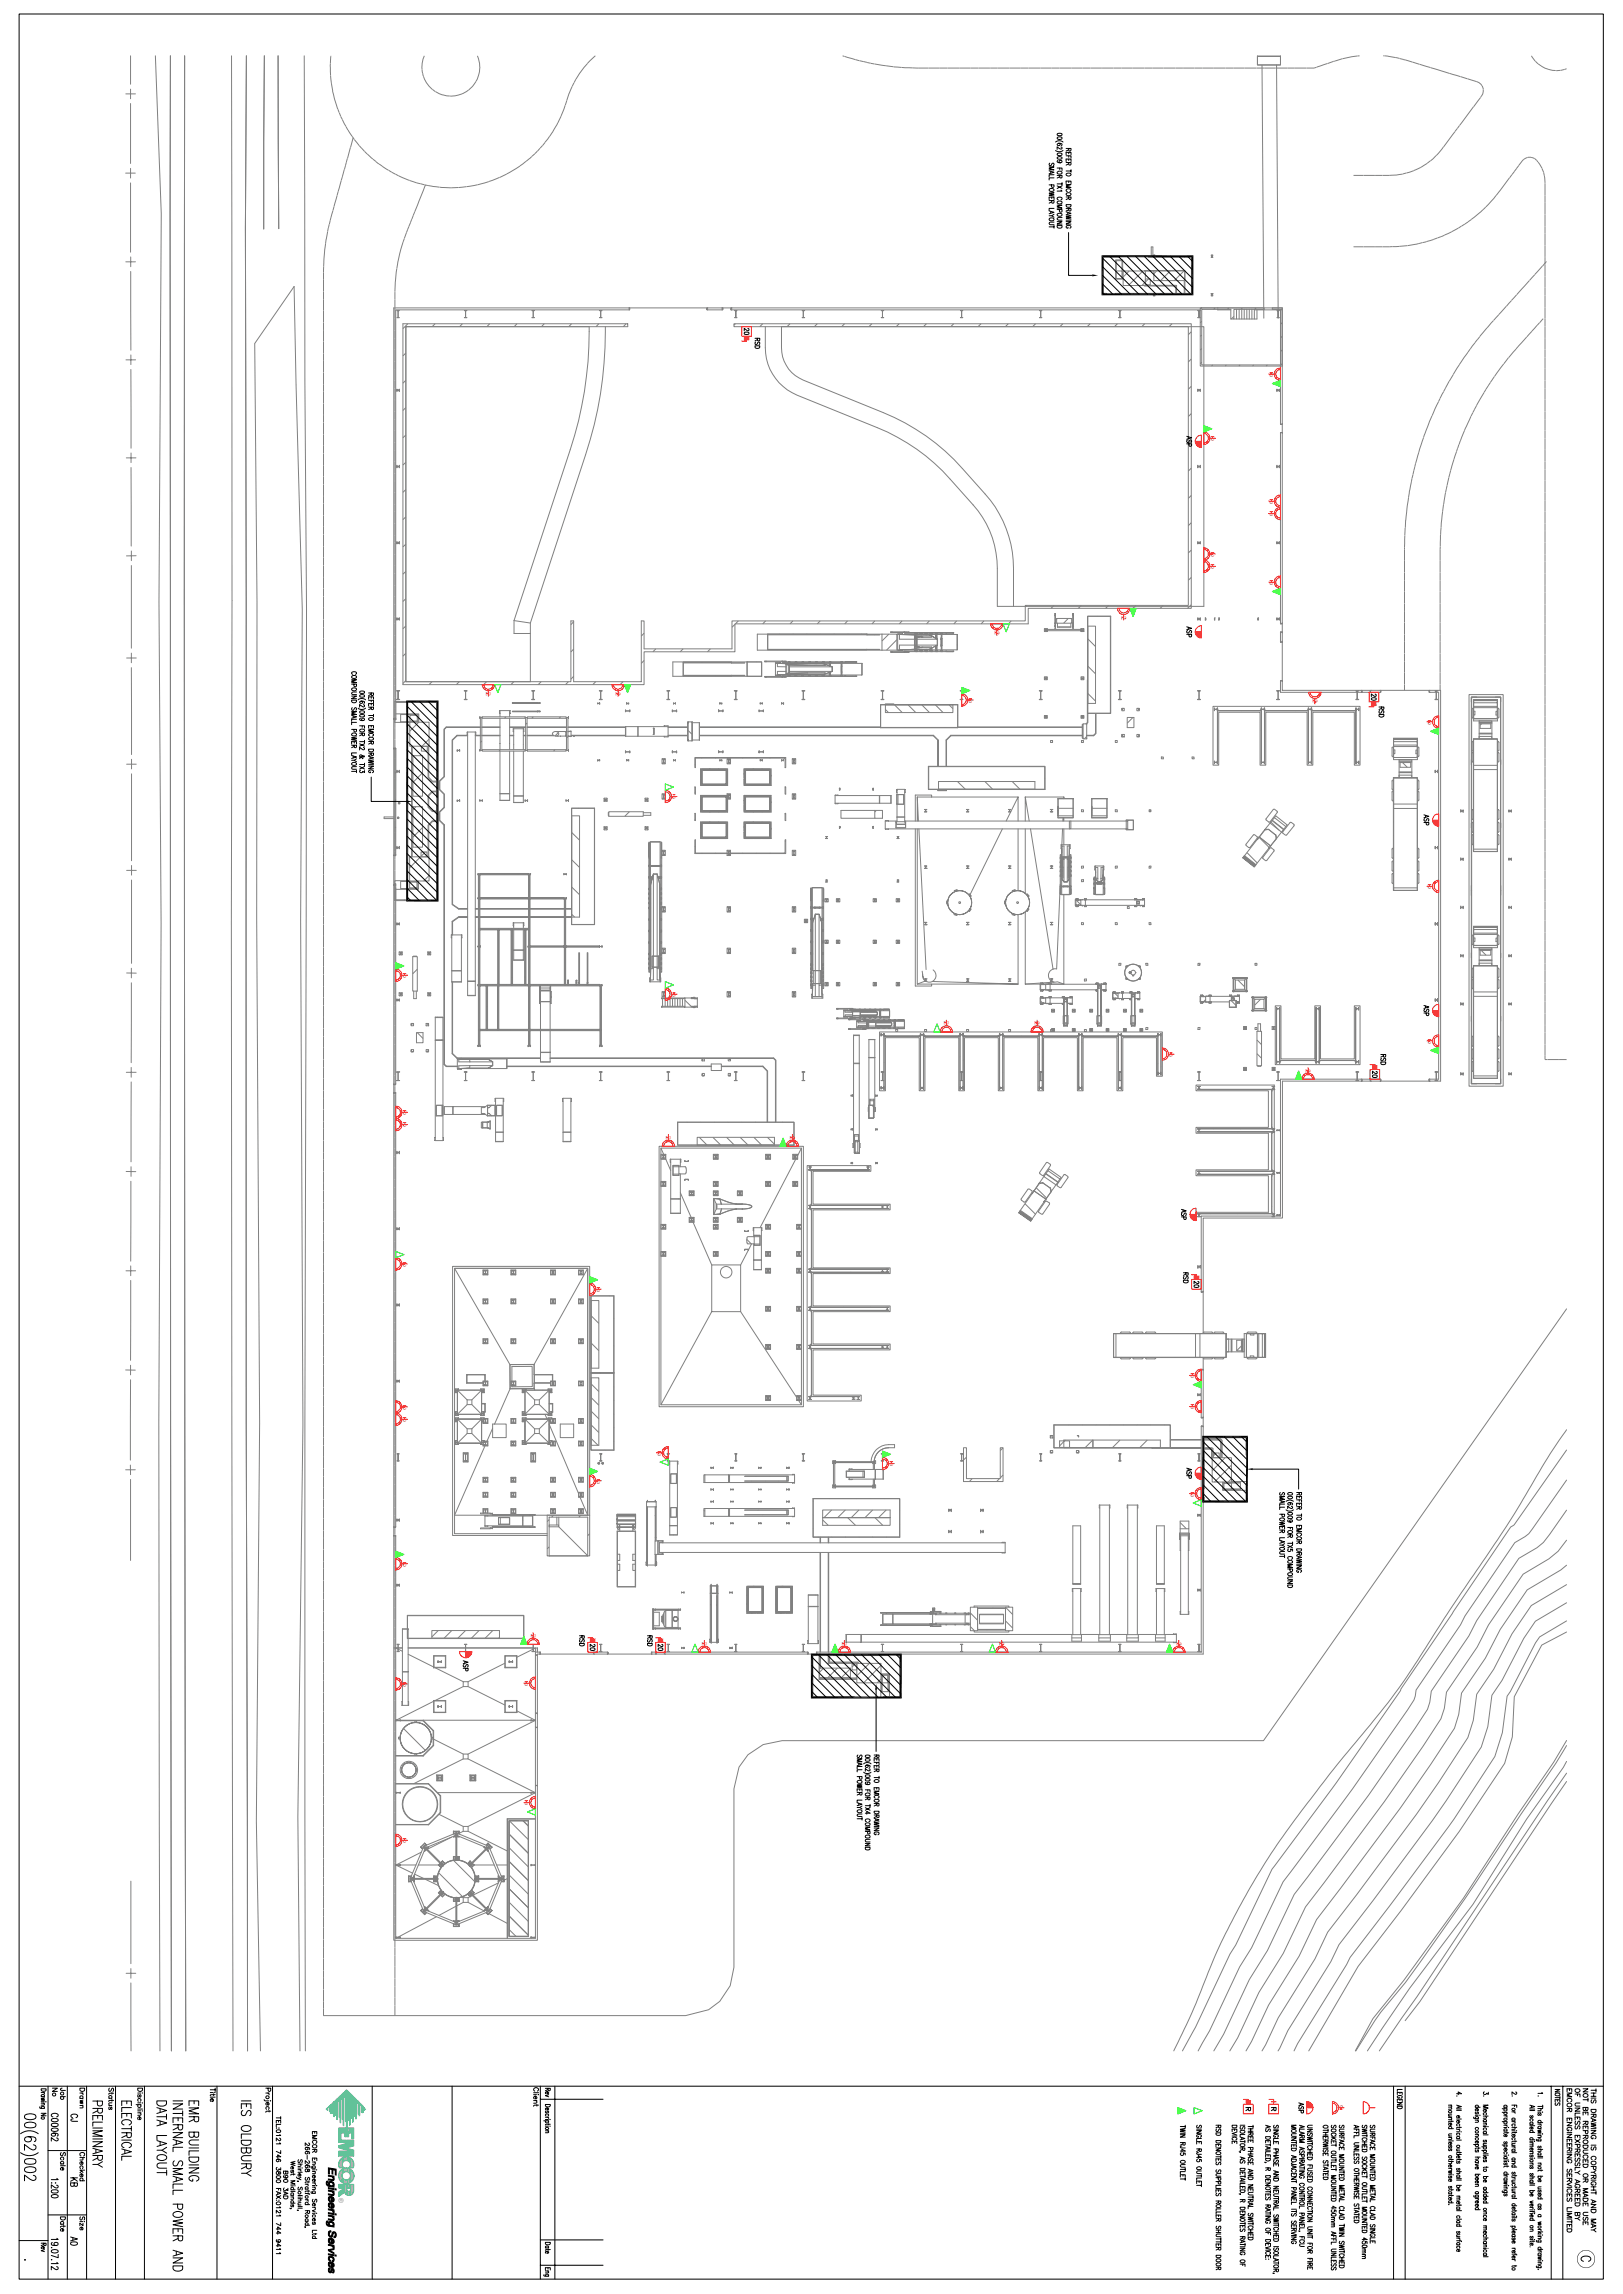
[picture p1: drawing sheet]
<svg xmlns="http://www.w3.org/2000/svg" width="841mm" height="1189mm" viewBox="0 0 841 1189" stroke-linecap="round" stroke-linejoin="round" font-family="sans-serif">
<defs><g id="words">
<g font-size="3.5" fill="#f00">
<text x="660" y="193" transform="rotate(-180 660 193)">2</text>
<text x="629" y="226" transform="rotate(-180 629 226)">2</text>
<text x="660" y="259" transform="rotate(-180 660 259)">2</text>
<text x="660" y="265" transform="rotate(-180 660 265)">2</text>
<text x="629" y="286" transform="rotate(-180 629 286)">2</text>
<text x="629" y="292" transform="rotate(-180 629 292)">2</text>
<text x="660" y="301" transform="rotate(-180 660 301)">2</text>
<text x="581" y="319" transform="rotate(90 581 319)">2</text>
<text x="515" y="327" transform="rotate(90 515 327)">2</text>
<text x="252" y="359" transform="rotate(90 252 359)">2</text>
<text x="319" y="359" transform="rotate(90 319 359)">2</text>
<text x="504" y="362" transform="rotate(-180 504 362)">2</text>
<text x="680" y="363" transform="rotate(90 680 363)">2</text>
<text x="742" y="373" transform="rotate(-180 742 373)">2</text>
<text x="350" y="412" transform="rotate(-180 350 412)">2</text>
<text x="742" y="458" transform="rotate(-180 742 458)">2</text>
<text x="211" y="504" transform="rotate(-180 211 504)">2</text>
<text x="350" y="514" transform="rotate(-180 350 514)">2</text>
<text x="489" y="529" transform="rotate(90 489 529)">2</text>
<text x="536" y="529" transform="rotate(90 536 529)">2</text>
<text x="742" y="538" transform="rotate(-180 742 538)">2</text>
<text x="608" y="545" transform="rotate(-180 608 545)">2</text>
<text x="677" y="554" transform="rotate(90 677 554)">2</text>
<text x="211" y="575" transform="rotate(-180 211 575)">2</text>
<text x="211" y="582" transform="rotate(-180 211 582)">2</text>
<text x="345" y="589" transform="rotate(90 345 589)">2</text>
<text x="410" y="589" transform="rotate(90 410 589)">2</text>
<text x="211" y="654" transform="rotate(-180 211 654)">2</text>
<text x="311" y="667" transform="rotate(-180 311 667)">2</text>
<text x="619" y="712" transform="rotate(-180 619 712)">2</text>
<text x="211" y="728" transform="rotate(-180 211 728)">2</text>
<text x="619" y="728" transform="rotate(-180 619 728)">2</text>
<text x="211" y="734" transform="rotate(-180 211 734)">2</text>
<text x="343" y="752" transform="rotate(-180 343 752)">2</text>
<text x="463" y="757" transform="rotate(-180 463 757)">2</text>
<text x="311" y="766" transform="rotate(-180 311 766)">2</text>
<text x="619" y="773" transform="rotate(-180 619 773)">2</text>
<text x="211" y="809" transform="rotate(-180 211 809)">2</text>
<text x="275" y="847" transform="rotate(90 275 847)">2</text>
<text x="364" y="851" transform="rotate(90 364 851)">2</text>
<text x="436" y="851" transform="rotate(90 436 851)">2</text>
<text x="518" y="851" transform="rotate(90 518 851)">2</text>
<text x="610" y="851" transform="rotate(90 610 851)">2</text>
<text x="211" y="872" transform="rotate(-180 211 872)">2</text>
<text x="274" y="871" transform="rotate(-180 274 871)">2</text>
<text x="274" y="933" transform="rotate(-180 274 933)">2</text>
<text x="211" y="953" transform="rotate(-180 211 953)">2</text>
<text x="694" y="1093">2</text>
</g>
<text font-size="3.4" fill="#5cb8a1" x="176" y="1139" transform="rotate(90 176 1139)">®</text>
</g></defs>
<g fill="none" stroke="#808080" stroke-width=".52">
<path d="M68 29v15M81 29l3 82-2 201 1 167-1 258 1 326M88 29l1 1034M96 29v1034M120 29v449l1 585M128 29l-1 89 1 945M137 29v90M144 29v90M158 29l1 287-1 422v325M171 29a62 62 0 0 0 4 28l2 3M171 29h.1M219 36a15 15 0 0 0 14 14"/>
<path d="M220 29l-1 4v3M247 29l1 2a15 15 0 0 1-1 11M309 29l-6 6-5 6M437 29h1M438 29l11 3M449 32l10 2M459 34l4 1M463 35h4M467 35h6M652 29h12v5h-12zM652 29h12M654 34l1 131"/>
<path d="M662 34v131M682 35h-1h-208M705 29l-9 1-14 5M717 29l8 1M725 30l16 5M741 35l16 5M757 40l3 1M794 29l2 3M796 32l3 2 3 2M812 36h-1a14 14 0 0 1-9 0M65 49h5M68 54v31"/>
<path d="M68 46v5M243 47l-4 2-6 1M247 42l-4 5M293 55l-2 5M294 52l-1 2M294 52h.1M297 43l-3 9M298 41v2M761 41l5 2 2 1M768 45l1 1M769 46v1a25 25 0 0 1-7 10l-4 6a108 108 0 0 1-18 22l-4 2M177 60v2"/>
<path d="M177 62l3 5M180 67l2 4M182 76l-5 16M183 71l1 1M183 71l-1 5M184 72l3 5M188 77l2 3M190 80l3 2M277 80a64 64 0 0 1-24 14M278 78l-1 2M280 77l-1 1M285 71l-5 6"/>
<path d="M291 60l-6 11M65 90h5M68 95v36M68 87v5M177 92l-4 15M193 83l5 3M198 86l5 3M203 89l9 4M212 94l6 1M218 95l10 2M220 96l-6 16M228 97h6"/>
<path d="M238 97h-4M242 97h-4M253 94l-11 3M701 91h5M707 91h5M713 91h3M727 90l-10 1M736 87l-9 3M782 92l-8 11-4 4M783 91l-1 1M785 89l-1 1M787 86a6 6 0 0 1 8-4l1 1a19 19 0 0 1 5 16v450h11"/>
<path d="M787 86l-2 3M96 112h.1M170 118v2M173 109l-3 9M173 107v2M211 119a89 89 0 0 0-6 36M214 112l-3 7M756 118l-9 5M759 116l-3 2M768 109l-9 7M770 107l-1 2M65 136h5"/>
<path d="M68 133v5M168 138v13M170 120l-2 10v8M572 133h-1M572 140h-1M578 135h4v10h-4zM579 133h-1M580 133h-8v19h1v1M580 133h-9v20h2M580 133h15M595 133h23v20h-40v-1h39v-19h-22zM597 133v-5v5"/>
<path d="M598 132h1h-1v1h1h-1zM598 132h.1M600 133h-1M607 133h-1M614 133h-1M618 136l-1 1M628 132h1h-1v1h1h-1zM701 128h5M707 128h5M713 128h3M735 126l-10 2h-8M747 123l-12 3"/>
<path d="M799 138l-4 4M801 136l-2 2M68 141v40M168 151v16M205 155v4M205 159v6M326 160v1zM326 160h-122v212M366 160h1h-1l1 1h-1zM366 160h-40M367 160h264M374 160h1v1h-1v-1"/>
<path d="M379 160h.1M379 160v1v-1M572 147h-1M573 152v1M573 153h5M578 140h3v4h-3zM578 140v-5h3v5M581 152l-1 1M581 144h.1M582 140h12v8h-12zM585 140l-3 4M588 152l-1 1"/>
<path d="M592 140l-7 8M593 148h16v4M593 140h21v12M594 145h2v3h-2zM594 148h16v4M594 141h4M595 152l-1 1M595 145l-3 3M598 152h1h-1v1zM598 153h1zM598 140h16v5h-16zM598 153h.1"/>
<path d="M599 140l-1 2M602 152l-1 1M606 140l-5 5M609 152l-1 1M613 140l-5 5M614 145v7M616 152l-1 1M618 150l-1 1M618 143l-1 1M622 160h33h-16v5h-1v-5h-15v29h41v-29h-5h5v30h-42zM623 160h-1M628 152h1h-1v1h1h-1z"/>
<path d="M630 160h-1M631 160h33v59M637 160h-1M644 160h-1M651 160h-1M783 156l-9 10M786 153l-3 3M793 145l-7 8M795 142l-2 3M132 178h.1M168 167v16M205 165v6"/>
<path d="M205 171v4M205 175v6M206 161h1h-1v4h1h-1v-4zM206 161h.1M209 168h116v1h-115v184h86v-31h1v31h35v-31h2v14h45v-14h152v-8h85v-145h-236v-1h237v147h-84v8h-152v15h-47v17h-125zM211 168l-2 2M225 168l-1 1M240 168l-2 1M241 161h1zM241 161v3M241 164h.1M241 161v3l1 1h-1v-1"/>
<path d="M242 165h.1M254 168l-2 1M268 168l-2 1M276 161h1h-1v4h1h-1v-4zM282 168l-1 1M296 168l-1 1M310 168l-1 1M311 161h1h-1v4h1h-1v-4zM311 164h.1M314 169a204 204 0 0 1-11 67l-28 87v5M324 168l-1 1M326 161h-121v203"/>
<path d="M367 161h7M379 160v1M379 161h243M381 161h1h-1v4h1h-1v-4zM381 168l-1 1M381 163h.1M395 168l-1 1M397 169a45 45 0 0 0 2 22l1 3a27 27 0 0 0 13 11l42 17a101 101 0 0 1 37 26 97 97 0 0 1 19 23 50 50 0 0 1 6 24v19h107v-145h-219a38 38 0 0 0 1 18 18 18 0 0 0 10 10l42 17a109 109 0 0 1 41 29 104 104 0 0 1 19 23l3 8a56 56 0 0 1 4 21v19M409 168l-1 1M416 161h1h-1v3l1 1h-1v-4zM424 168l-2 1M438 168l-2 1"/>
<path d="M452 168l-2 1M457 161h1h-1v3v-3zM457 165h1zM466 168l-2 1M480 168l-1 1M494 168l-1 1M498 161h1h-1v4h1h-1v-4zM508 168l-1 1M522 168l-1 1M537 168l-2 1M539 161h1h-1v4h1h-1v-4zM539 165h.1"/>
<path d="M551 168l-2 1M565 168l-2 1M579 168l-1 1M580 161h1h-1v3v-3zM580 165h1zM580 164h.1M593 168l-1 1M607 168l-1 1M617 172l-1 1M621 161h1h-1v4h1h-1v-4zM621 162h.1M623 174h-1"/>
<path d="M623 167h-1M631 160l7 1M639 164l-1 1M641 160v5h-2M642 160v5M643 160v5M645 160v5M646 160v5M647 160v5M649 160v5M650 161h14v28M650 160v5"/>
<path d="M651 161v4h-10M662 161h1h-1v4h1h-1v-4zM662 161h.1M664 160v1M664 174v1M664 167v1M765 176l-3 5M767 175l-1 1M774 166l-7 8M796 169l-10 12M800 165l-3 4M65 186h5"/>
<path d="M68 191v41M68 184v5M153 199h1M168 183v16M168 199v16M205 181v6M205 187v4M205 191v6M205 197v4M210 197l-1 2M210 183l-1 1M617 186l-1 2"/>
<path d="M623 188h-1M623 181h-1M628 189v1M636 189l-1 1M643 189l-1 1M650 189l-1 1M657 189l-1 1M664 190v29M664 188l-1 2M664 181v1M756 189l-7 12M761 183l-5 6"/>
<path d="M762 181l-1 1M772 198l-2 4M774 195l-2 3M782 185l-7 10M786 181l-4 4M168 215v10M205 201v6M205 207v6M205 213v4M205 217v6M206 202h1v1v-1h-1v1zM210 211l-1 2"/>
<path d="M617 214l-1 2M617 200l-1 2M621 202h1v1v-1h-1v1zM662 202h1v1v-1h-1v1zM662 203h.1M664 219v1v-1v1zM664 220v103M742 216l-4 11M748 203l-6 12M749 201l-1 2M762 216l-3 7M763 214l-1 2"/>
<path d="M765 210l-2 4M770 202l-5 8M65 237h5M68 235v5M168 225v6M168 231v10M205 223v6M205 229v4M205 233v6M205 239v6M210 240l-1 1M210 225l-1 2"/>
<path d="M617 228l-1 2M664 224v1M664 225v98M664 224h.1M735 234l-2 10M738 227l-3 7M753 238l-1 6M755 234l-2 4M757 228l-2 6M759 223l-2 5M68 242v41M168 241v6"/>
<path d="M168 247v10M168 257v16M205 245v4M205 249v6M205 255v6M206 241v1h1v-1v1h-1zM206 242h.1M210 254l-1 1M617 257l-1 1M617 243l-1 1M621 241v1h1v-1v1h-1zM662 241v1h1v-1v1h-1z"/>
<path d="M732 246l-2 9-2 15v21M733 244l-1 2M750 252l-2 9M752 244l-2 7M168 273v16M205 261v4M205 265v6M205 271v6M205 277v4M210 268l-1 1M617 271l-1 1M748 265l-2 13v13"/>
<path d="M748 261v4M68 293v43M68 286v5M71 288h-5M168 289v16M205 281v6M205 287v6M205 293v4M205 297v6M206 281h1v1v-1h-1v1zM210 296l-1 2M210 282l-1 1"/>
<path d="M617 299l-1 2M617 285l-1 2M621 281h1v1v-1h-1v1zM662 281h1v1v-1h-1v1zM728 297v4M728 291v6M746 297v4M746 291v6M96 310h.1M120 311h.1M168 305v10M168 315v6"/>
<path d="M205 303v6M205 309v4M205 313v6M205 319v4M210 310l-1 2M532 314l-1 1M546 314l-1 1M547 318v1M547 319v5M547 319h.1M547 319v4M556 319v4"/>
<path d="M556 318h.1M556 318v1M560 314l-1 1M564 319h12v51h-12zM564 319h11v51h-11zM569 319h.1M574 314l-1 1M589 314l-2 1M603 314l-2 1M617 313l-2 2M728 317v6M728 313v4"/>
<path d="M728 307v6M728 301v6M746 317v6M746 313v4M746 307v6M746 301v6M68 338v5M168 321v10M168 331v6M168 337v10M205 323v6M205 329v6"/>
<path d="M205 335v4M205 339v6M206 320v1h1v-1v1h-1zM210 339l-1 1M210 324l-1 2M266 322l29-89a195 195 0 0 0 10-64h-95v184M266 322v6h9v25h-65M266 322l9 1M297 336l-1 2M297 322l-1 2M334 328l-2 2M340 336l-2 2"/>
<path d="M354 336l-2 2M368 336l-1 2M381 338h.1M381 324l-2 1M383 322l-2 1M397 322l-2 1M398 329h-6v8h65M398 329h58h-58M398 329v8M398 335h.1M404 329h.1M411 322l-2 1"/>
<path d="M411 329h.1M418 329h.1M425 322l-1 1M425 329h.1M432 329h.1M439 322l-1 1M439 329h.1M447 329h-1M449 337h7h-58M449 337h-51M449 329h8M449 329h-51v8"/>
<path d="M449 329h.1M449 337h.1M453 337h.1M453 322l-1 1M457 329h8v8h-8M457 329v8M461 329l-4 3M462 338h.1M465 332l-6 5M465 329h1M465 337h1M466 329v2h8"/>
<path d="M467 322l-1 1M468 337h6M469 327h2l-2 1M469 327h-7l7 1M469 338h2h-2zM469 338h-7M469 327v1M469 338h.1M472 337h2h-8M472 337h.1M474 334h-8v3M474 329l4 1-4-1v7"/>
<path d="M474 329v1h9M474 329v7M474 337h1M474 329l-9-1v9h3M474 337h.1M474 328v1M474 328h.1M474 329h-8h8M474 329v1M474 336v1M474 337h8M474 337h-8"/>
<path d="M474 334h1M474 331h1M475 337h.1M475 328h-1M475 328h.1M475 337h-1M475 328v1M475 331l-1-1v5l1-1M475 338h.1M475 337v1M475 330v5h1M475 330h.1"/>
<path d="M475 330h1M475 329h2M475 337h2M475 335h.1M475 334h11v4l-1-2M475 335h1M476 330h-1v5M476 335h-1M477 337h.1M477 328v1M477 337v1l1-1M477 328h.1"/>
<path d="M477 337h1zM477 328h1M477 328h1h-3v1M477 337v1h1M477 328v1v-1M478 328h.1M478 337h-1M478 337h.1M478 337v1M478 329h1M478 337h1M478 330h.1"/>
<path d="M478 328h-1M478 335h-4v1M479 337h.1M479 337h1M479 328h1M480 328h.1M480 337h.1M480 328h-1M480 328l-1 1M480 328v1zM480 338h.1M480 328h-2v1"/>
<path d="M480 328v1M480 337v1M480 329h2M480 328h10M481 329l5 2v3l-4 3 4-3v-3zM482 322l-2 1M482 329h-8M482 328l1 1h-1zM482 328v1zM482 328h1M482 337h.1M482 337v-1v1"/>
<path d="M482 336v1h-2M482 328h.1M482 328l1 1M482 337l1 1M482 337h1zM482 328h1zM482 337h1M483 328h.1M483 337h-1M483 337h.1M483 338h.1M483 328v2"/>
<path d="M483 336l-1 1M483 336v1M483 336v2M483 335l-9 1M483 335h.1M483 329h2M483 337h2M483 328h-1M483 336h.1M485 330v1zM485 330v1M485 335h.1"/>
<path d="M485 328h.1M485 329h.1M485 337h1M485 336h.1M485 337l1 1M485 329v1M485 335v1zM485 337h.1M485 338h.1M485 328v3M485 336v1M485 337v1"/>
<path d="M485 328h1M485 329v1l1-2v3h-11M485 335v1M485 331h.1M486 328h-1M486 329h2M486 337h2M486 337h.1M488 337v1M488 328h.1M488 334h.1M488 335h.1"/>
<path d="M488 337h.1M488 331h.1M488 331v3M488 334v1M488 328v3M488 338h.1M488 335v3M488 329h8M488 337h8M488 328v10M490 328h-21h6M490 337h-21l21 1"/>
<path d="M490 337h4M490 328h4M490 337v1h4v-1M494 337v1M496 322l-2 1M496 329v8zM496 334h.1M510 322l-2 1M524 322l-1 1M542 326v1M542 326h.1M542 326v1v-1"/>
<path d="M542 327h18M542 326h18M543 326h-2v1h2M547 324v1M547 323v1M547 324h.1M547 324v2M547 326h.1M548 321h7v2h-7zM548 325h7M548 321h.1M548 323v2"/>
<path d="M549 325h.1M554 321l-3 2M555 321h.1M555 323v2M556 323v1M556 323h.1M556 326h.1M556 325h.1M556 324v1M556 324v2M560 326h2v1h-2M560 326l1 1v-1v1h-1z"/>
<path d="M564 324h4v41h-4M564 339h.1M564 325h.1M564 331l4 4M576 327h-1M621 320v1h1v-1v1h-1zM625 321h.1M625 321l-1-1 1 1M629 320l1 1zM631 320l1 1zM632 321h.1M652 320v1z"/>
<path d="M652 320h.1M662 320v1h1v-1v1h-1zM664 333h.1M664 333v-1v1M664 323h.1M664 328h.1M664 328v4M664 323v9M664 333v20M728 339v4M728 333v6M728 329v4"/>
<path d="M728 323v6M746 339v4M746 333v6M746 329v4M746 323v6M66 341h5M68 346v45M168 347v6M168 353v10M205 345v6M205 351v4M205 355v6"/>
<path d="M205 358h2h-1v4l1 1h-2l1-1v-4zM210 353l-1 1M224 353l-2 2M238 353l-2 2M241 358h1h-1v4M241 358h.1M241 358v4v1h1l-1-1M252 353l-1 2M266 353l-1 2M276 358h1h-1v4l1 1h-1v-1v-4zM280 353l-1 2M295 353l-2 2"/>
<path d="M297 350l-1 2M309 353l-2 2M311 358h1h-1v4l1 1h-1v-1v-4zM323 353l-2 2M334 342l-2 2M346 358h1h-1v4l1 1h-1v-1v-4zM354 348h.1M354 344h32l-32-1v7M354 350h32h-7M364 343h.1M378 343h.1M379 350h-25"/>
<path d="M379 344v-1h-25v7M380 358h2h-1v4l1 1h-2l1-1v-4zM385 350h.1M387 343h-38v7h38M387 343h8v7h-8zM392 343h.1M395 346h.1M397 351h.1M397 351h9M402 344h1v1l4 1M402 350h1M402 350h6"/>
<path d="M403 344h6zM405 343h2h-1M405 343h-9h9M405 351h2h-1M405 351h-9h1M405 343h.1M405 351h.1M405 343h1M407 344h2M407 348h-4v2h3M407 344v5h12M407 344v5"/>
<path d="M407 344l12 1M407 344l2 1M407 344h.1M408 344l-6-1v7M408 350l-2 1h32M408 350h1M408 350h.1M409 343h.1M409 349h.1M409 345h.1M409 350v1M409 344h18v-1v1z"/>
<path d="M409 349v1M409 350h-6h6M409 350h18M409 350h.1M409 343l-1 1M409 343v1M409 350h3M409 346h22M409 348h22M409 345v4M409 343h4M409 344h3"/>
<path d="M412 349h.1M412 350h.1M412 343h.1M412 343h1M412 350l1 1M412 343h4M412 343v1M413 350h3M413 350h.1M413 343h.1M413 350h-1zM413 350h-1"/>
<path d="M413 344h3M413 343v1M416 350h.1M416 350v1M416 358h1h-1v4l1 1h-1v-1v-4zM416 350h-1M416 343h.1M416 343v1M416 343h4M416 350h3M416 344h3M419 345h-10v4"/>
<path d="M419 349h-10h-2M419 349h9M419 345h9M419 350h.1M419 343h.1M419 343h1M419 350l1 1M420 343h.1M420 343l-1 1M420 343h-1M420 343h3M420 350h.1"/>
<path d="M420 343v1M420 350h3M420 344h3M420 350h-1M423 350h.1M423 343h.1M423 343h1M423 350l1 1M423 343v1M423 344h3M423 350h3M424 343h.1"/>
<path d="M426 349h.1M426 343l1 1zM426 350h.1M426 350h1M426 343h.1M426 343h1M426 350l1 1M426 343v1M427 343h.1M427 343l-1 1v-1M427 343h-1M427 350h.1"/>
<path d="M427 350h3M427 350h-1M428 349h-21M428 349h.1M430 344v1M430 344v1zM430 349h.1M430 349v1zM430 350h.1M430 343h.1M430 350v1h1M430 348v2z"/>
<path d="M430 350h-7M430 345h.1M430 350h1M430 344h.1M430 350v-1v1M430 350h8M430 348v1M430 344h6M430 350h6M430 343v2M430 348v2M431 350h.1"/>
<path d="M431 343h-1v1h-3M431 348v-2l-4-2 4 2v2l-4 2M431 348l-4 2M436 343h.1M436 350v1M436 350h.1M436 343v7M436 346v2zM436 345v3M436 348h.1M436 346h.1M436 343v2"/>
<path d="M436 348v2M436 344h11M436 350h11M438 343h6zM438 343h-32h3M438 350h6l-6 1M438 343h-15v1M438 350v1M438 350h6M438 343h6M447 344v6zM457 358h1h-1v4l1 1h-1v-1v-4z"/>
<path d="M498 358h1h-1v4l1 1h-1v-1v-4zM539 358h1h-1v4l1 1h-1v-1v-4zM541 351h2v1h-2zM542 351v1zM560 351h2v1h-2zM560 351l1 1zM561 352v-1v1zM561 352h.1M564 352l-1 22v1M564 353h.1M564 359l4 4M564 345l4 4"/>
<path d="M576 355h-1M576 341h-1M580 358h1h-1v4l1 1h-1v-1v-4zM621 358h1h-1v4l1 1h-1v-1v-4zM662 358h1h-1v4l1 1h-1v-1v-4zM662 359h.1M664 353v6h41M664 353h.1M664 353v5h41M703 358h1h-1v4l1 1h-1v-1v-4zM704 358h.1M705 358l1 1"/>
<path d="M705 358h.1M706 359h4M706 358h4M711 358h-1l1 1h-1M711 358h-1v1M711 359h4M711 358h4M716 358l-1 1M716 358h25M728 355v3M728 349v6M728 343v6"/>
<path d="M741 358v1M741 358h.1M741 358h6v202h-6M741 359h4v200h-4M744 358h1h-1v4l1 1h-1v-1v-4zM746 355v3M746 349v6M746 343v6M761 360h18v203h-18zM168 363v6M168 369v10M168 379v16"/>
<path d="M204 372v1l1-1v1h-1zM205 361v6M205 367v4M205 371v6M205 377v6M205 364h22v49h-1v-49h-21v9zM205 370h12v4l-5 5M205 372v1M208 370h9v4h-9zM212 374h10v13h-10zM212 374h-7v-1h-1v15M212 371h4v3h-4z"/>
<path d="M214 364h-1M227 379h-1M227 365h-1M241 362h.1M241 362l1 1M242 379v137M246 379v137M249 372h1M249 371v1M249 377h-18l-1 1v25l-2 2v4l2 3v7l-2 2v4l2 2v124l1 2h6M249 377h-18l-1 1v24l-2 3v4l2 3v6l-2 3v4l2 3v124l1 1h6M250 372h22v17h-22z"/>
<path d="M250 377h9M250 372l45-1v18h-46v-17M259 368v3M259 372v17M259 370v-2h5v2M262 371l-1 1M264 368v3M264 372v17M264 377h8M266 364h14v1h-14zM266 378v11M266 379v-1h5v1"/>
<path d="M271 378v11M273 372h21v17h-21zM273 375h-1M273 377h21M276 371v1M278 369h-12h12M279 369h.1M280 369h-2M280 364h-2v1M287 380a1.4 1.4 0 0 1 2-1 1.4 1.4 0 0 1 0 2h-2l-1-1zM288 379h6M289 380l-1 1"/>
<path d="M290 371v1M293 379v2M294 379l-1 1M294 377h30M296 379v3M296 379h-2M310 364h1v1h-1zM311 365h.1M311 361v1M324 368v1zM324 377h7M324 377v5"/>
<path d="M324 368h2v1zM325 365h.1M326 365l-1-1v1M326 365h-1M326 364v1M331 377v5M331 377h15M338 377h1v4h-1M339 380h.1M344 377v-1h2v6M346 377h10M348 369h.1"/>
<path d="M350 365h-1v-1h1v1M350 368h.1M351 369l-3-1v1M351 368h-3v1M351 369h.1M351 368v1M351 368h.1M357 375v9M357 379l1 1M357 374h1v10M357 374l-1 1M357 374l-1 1v9h1"/>
<path d="M358 374l1 10h-3M359 375h3M362 377h.1M362 375v9M362 377h94M372 368v1l1-1M372 368h.1M372 368h1M373 368h2v1zM373 364h1v1h-1zM373 364h.1M381 361h.1"/>
<path d="M393 368v1v-1M393 368h2M393 368l3 1M394 364v1M394 365h1zM395 364v1M395 368h.1M396 368v1M405 364v1h1M405 364h1v1M405 364h.1M406 365h.1"/>
<path d="M456 365h40v12h-40zM456 368h.1M456 375h.1M459 365h4M459 365h35v4h-35zM459 368l1 1M459 365h.1M462 377h.1M464 365l4 4M467 365h-1M469 377h.1M471 365l4 4"/>
<path d="M474 365h-1M476 377h.1M478 365l4 4M481 365h.1M483 377h.1M485 365l4 4M488 365h.1M490 377h.1M492 365l2 2M495 365h.1M496 371h.1M496 377h65"/>
<path d="M539 363h.1M541 371h2v1h-2zM542 371h.1M542 371v1zM560 371h2v1h-2zM560 371h1v1h-1zM561 376v6M561 375h2v8h-2zM563 376h.1M564 370v5h-1M564 367h.1M568 370v10l-1 1h-4"/>
<path d="M575 370h.1M576 369h-1M580 362h.1M581 362v1M581 367h2v1h-2zM581 367h1h-1v1zM584 372h4v5h-4zM587 372l-3 3M589 367h1v1h-1zM590 367v1zM590 367h.1M621 360h.1"/>
<path d="M629 366h76v31h-3v-28h-22v28h-3v-28h-21v28h-3v-28h-21v28h-3zM629 367v1h2v-1v1h-2zM631 367v29zM631 370h.1M631 368h23zM631 368h1M631 368h.1M632 368h.1M643 368h.1M653 368h.1M653 368h1h-1zM654 367v29z"/>
<path d="M654 379h.1M654 367v1h1v-1v1h-1zM655 367v29zM655 368h23zM655 368h1h-1zM656 368h.1M657 368h1M671 368h1M677 368h1zM678 368h.1M678 367v29zM678 375h.1"/>
<path d="M678 367v1h1l1-1v1h-1h-1zM680 367v29zM680 376h.1M680 368h.1M680 368h23zM686 368h.1M700 368h.1M702 368h1zM702 368h.1M703 367v29zM703 371h.1M703 367v1h1v-1v1h-1z"/>
<path d="M762 361h16v201h-16zM763 361h15v201h-15zM764 364v1zM764 369v1zM764 370v2M764 365v4zM764 363v1M764 363h12M764 363h12v1h-12zM764 363h12v1M764 369v2M764 367l-1 1v4h1"/>
<path d="M764 365h.1M764 373v1h2M764 367h12M764 366h12M764 370h.1M764 373h12M764 366h.1M765 361h-3l1 3M766 374h7v9v-1h-7v1zM766 374h7M766 380h7M766 375h7"/>
<path d="M767 375h5v3h-5zM768 375l-1 1M770 372v1M775 361h3v3M776 369h-1v2h1M776 365v4M776 370v2M776 366h.1M776 372v2h-10M776 363h-12M776 364v1M776 369v1"/>
<path d="M776 372l-12 1M776 367l1 1v4h-1M66 396h5M68 394v4M168 395v10M204 388h1M204 388h.1M204 388v55M205 383v4M205 387v6M205 393v6M205 399v4"/>
<path d="M205 388v55zM205 388h.1M206 399v1h1v-1v1h-1zM213 387v57M214 387v57M214 392h5v21h-5zM218 387h3v2h-3zM222 387v16l2 2h2M222 383l-4 4M227 393h-1M237 389h1h-1zM238 389h.1"/>
<path d="M242 381v-2h5v2M242 381h-5l-3 3v85l4 2h4M242 381h-5l-2 3v85l3 2h4M246 381h3M250 381h9M250 384l-1 1M250 389h.1M259 389v22M259 389h.1M264 381h2M264 389v22h-5M266 389v23"/>
<path d="M271 389v24M271 381h1M273 381h14M273 389h.1M288 389h-1M288 381h6M293 381h1M293 381h.1M294 381l2 1M294 382h2M294 382h.1M296 381h28"/>
<path d="M296 381h1M297 381h.1M298 381h26M310 394h1h-1zM310 394h.1M324 389h.1M324 390h.1M324 389v1M324 382h7M325 394h1h-1zM325 394h.1M326 389v1z"/>
<path d="M326 390h-2M326 390h.1M331 381h.1M331 382h15M338 381l1-4v4M338 381h1M343 393h2v3h-2zM343 396h.1M343 394h.1M343 394h1v1h-1h1zM344 394h.1M344 382h2"/>
<path d="M345 396h.1M345 394h.1M346 381h10M348 390h3zM348 389h.1M348 390h.1M348 389v1M349 394h1h-1zM350 394h.1M350 390h.1M351 390h.1M351 389h.1"/>
<path d="M351 389v1M359 384h3M360 393h47v5v-5h-47v5zM360 396h.1M362 381h122l2 3v13M363 398h14v9M363 398v9h14M363 398h.1M363 399h14v8h-14zM363 399v2M364 398l4 1zM364 393h.1"/>
<path d="M364 399h12v7h-12zM368 398l4 1zM371 393h.1M372 398l5 1zM372 389h.1M372 389v1h1M373 394h1h-1zM374 394h.1M375 389v1h-2M375 389h.1M376 399h.1M377 393h2v3h-2z"/>
<path d="M377 399v3M377 396h.1M377 394h.1M377 398h.1M377 394h1v1h-1zM378 393h.1M378 396h.1M378 394h.1M385 393h.1M386 398h14v9M386 398v9h14M386 398h.1"/>
<path d="M386 399h13v8h-13zM386 399v2M386 399h13v8h-13M386 399v8M386 398l4 1zM386 399h13v7h-13zM390 398l5 1zM390 399h.1M392 393h.1M393 389h.1M393 390h.1M393 389v1"/>
<path d="M394 394h1M394 394h.1M395 398l4 1zM395 394h.1M395 390h-2M396 389l-1 1M396 389v1h-1M396 389h.1M399 393h.1M399 399v3M400 398h.1M405 394h1"/>
<path d="M405 394h.1M406 394h.1M406 393h.1M407 393v1M411 393h1v3h-1zM411 396h.1M411 394h.1M411 394h1h-1l1 1h-1zM412 396h.1M412 394h.1M481 397h61v12h-61zM481 397h60v12h-60z"/>
<path d="M491 397h.1M505 397h.1M519 397h.1M533 397h.1M544 384h1v1h-1zM560 384h1v1h-1zM560 384l1 1M561 381h-68l-3 3v13M561 382h.1M563 382h.1M563 382l-1 1M578 384h1v1h-1z"/>
<path d="M581 381h2v1h-2zM581 381v1h1h-1zM583 382h.1M589 381h1v1h-1zM590 382h.1M590 381v1zM590 381h.1M602 392h1v1h-1zM602 392h.1M618 392h1v1h-1zM629 394v1h2v-1v2v-1h-2v1zM631 384h.1"/>
<path d="M654 393h.1M654 394v1h1v-1v2v-1h-1v1zM655 394h.1M655 380h.1M678 389h.1M678 394v1h2v-1v2l-1-1h-1v1zM680 390v1M703 385h.1M703 394v1h1v-1v2v-1h-1v1zM722 384v1zM722 390h.1M722 393h.1"/>
<path d="M722 390v2M722 385v5zM722 383v1M722 383h12M722 384v-1h12v1M722 383h12v1M722 389h1v2h-1M722 387l-1 1v4h1M722 393v1h3M722 387h12M722 386h12M722 384h12"/>
<path d="M722 385h.1M722 392h.1M722 387h.1M724 393h.1M725 394h7v9v-1h-7v1zM725 395h7M725 394h7M726 395h5v3h-5zM727 395l2 3M731 393h.1M734 390v4h-9M734 389v2"/>
<path d="M734 393h-12h12M734 385v5M734 387h.1M734 383h-12M734 390v3M734 384v1M734 390h.1M734 387l1 1v4h-1M744 399v1h1v-1v1h-1zM745 399h.1M763 394v2M764 383h12v58h-12z"/>
<path d="M764 390h-1v4l1 1M764 384l-1 1v4h1M764 399h12M764 383h12M764 397h12M764 393h.1M774 383h.1M776 390h1v4l-1 1M776 384l1 1v4h-1M776 395h.1M778 394v2M68 401v45"/>
<path d="M168 405v6M168 411v10M205 403v6M205 409v6M205 415v4M205 419v6M205 414v1M205 400v1M207 416v1zM207 417h.1M214 418h5v21h-5zM216 418l-2 2"/>
<path d="M219 401l-5 5M226 418h1v49h-22v-9v8h21zM226 410h-2l-2 2v6l2 2h2M226 410h-2l-2 2v6l2 3h2M227 407h-1M237 415v-1h1v1M237 415h1M237 415h.1M238 415h.1M249 414h1v1h-1zM250 415h.1M259 411v4"/>
<path d="M259 411h5v4M259 415h5M261 415h.1M264 415h.1M266 413v3M266 416h5M266 413h5M267 416h.1M270 412v1M271 413v3M271 412l-5 1M273 415h-1v-1h1v1"/>
<path d="M273 415h.1M293 414h2v1h-2zM296 419h12v60h-12zM300 419h.1M313 415h.1M313 414h2v1h-2zM313 414h1v1h-1zM334 414h2v1h-2zM335 414v1zM343 411h2v3h-2zM343 414h.1M343 412h.1"/>
<path d="M343 412h1v2h-1h1zM345 414h.1M345 412h.1M360 408v4zM360 410v1M363 412h14v9M363 412v9h14M363 412h.1M363 407h.1M363 415v2M363 401v2M363 415h.1"/>
<path d="M363 401h.1M363 413h14v8h-14zM363 418v2M363 413v2M363 404v3M364 412l4 1zM364 407h4zM364 413h12v7h-12zM364 406v-7h12v7M368 412l4 1zM368 407h4zM368 407h.1"/>
<path d="M372 407h5zM377 413l-5-1 5 1M377 413v3M377 416v4M377 402v5M377 412v-1h2v3h-2M377 416h.1M377 402h.1M377 412h.1M377 407h.1M377 414h.1M377 412h1v2h-1z"/>
<path d="M378 414h.1M378 412h.1M386 412h14v9M386 412v9h14M386 415v2M386 401v2M386 415h.1M386 401h.1M386 412h.1M386 407h.1M386 413h13v8h-13zM386 418v2"/>
<path d="M386 413v2M386 404v3M386 403h.1M386 413h13v8h-13M386 413v8M386 412l4 1zM386 407h4zM386 413h13v7h-13zM386 406v-7h13v7M390 412l5 1zM390 407h5zM395 412l4 1z"/>
<path d="M395 407h4zM397 407h.1M399 413v3M399 416v4M399 402v5M399 404h.1M399 402h.1M399 416h.1M400 412h.1M400 407h.1M407 408v4zM407 408h.1"/>
<path d="M411 411h1v3h-1zM411 414h.1M411 412h.1M411 412h1l-1 2v-2zM411 414h1h-1M412 414h.1M412 412h.1M433 416h23M433 412h23M434 412h-1v5l1-1M435 408v1zM435 409h.1"/>
<path d="M452 408l1 1zM456 412v4M456 412h6M456 416h6M462 412v4v-4M462 412h.1M465 412h3v5h-3zM465 416h.1M465 412v-3h4v14M465 417v9M465 409v2M465 412v5"/>
<path d="M468 413h.1M469 409v2M475 413h53M475 413v13M475 413l1 13M479 419h1v1v1h-1h1v-1zM480 420h.1M481 407h.1M483 413v-1h-9v14M486 409v1h4v-1M486 409h4M486 409v-4h50v4"/>
<path d="M493 409h.1M496 405l4 4M501 419h1l-1 1v1h1h-1v-1zM501 420h.1M507 409h.1M510 405l4 4M522 409h.1M523 419h1l-1 1v1h1h-1v-1zM525 405l3 4M528 413l-7 13M528 413v13M531 413h20v1"/>
<path d="M531 413l2 13M531 413v13M536 409h.1M542 403h-1M544 419h2l-1 1v1h1h-2h1v-1zM548 419h.1M548 419v1M548 418h.1M548 414v10h8v-10M556 414v10h-8v-10h8M556 419h-8M556 414h.1"/>
<path d="M560 420h1v1h-1zM566 418h.1M566 419h.1M566 419v1M566 420h.1M574 414v10h-8M574 419h-8M574 414h.1M574 414h-8v10M578 420h1v1h-1zM595 420h1v1h-1zM596 420h.1"/>
<path d="M660 419l2 2-4 5h-1l-1-1zM722 403h12v58h-12zM722 410h-1v5h1M722 404l-1 1v4h1M722 419h12M722 412h.1M722 405h.1M722 403h12v58M722 403v58h12M722 403h12M722 417h12M725 400h7"/>
<path d="M728 403h.1M734 417h.1M734 410h.1M734 410h1v5h-1M734 404l1 1v4h-1M757 420h1v1v-1h-1v1zM764 419l-1 1v4l1 1M764 407v1M776 419l1 1v4l-1 1M776 409h.1M782 420h1v1v-1h-1v1zM168 421v6"/>
<path d="M168 427v10M168 437v6M204 423h-5v1h5M205 425v6M205 431v4M205 435v6M205 429h.1M206 439h1v1v-1h-1v1zM206 440h.1M206 424h1h-1zM219 429l-5 5M226 426h-2l-2 2v16"/>
<path d="M226 425h-2l-2 3v16M227 435l-1 1M227 421l-1 1M296 423h4v52h-7M296 436v1M296 422h.1M296 431l4 4M308 439h.1M308 425h.1M313 429h2v1h-2zM313 430h.1M313 429h1v1h-1z"/>
<path d="M315 421h18v2h-18zM315 421v2M326 421l-2 2M333 421h4v2h-4M334 429l2-1v2h-2zM334 429h.1M335 429v1zM336 430h.1M336 439h.1M337 437v7M337 436h5zM337 436v13"/>
<path d="M342 436v13M342 436h1v9h-1zM342 437v7M360 435v7h47v-7v7h-47zM360 422v3zM360 424v1M360 439h.1M363 426h14v9M363 426v9h14M363 426h.1M363 435h.1M363 421h.1"/>
<path d="M363 429v2M363 429h.1M363 426h14v8h-14zM363 431v3M363 427v2M363 428h.1M364 434l4 1zM364 426h4zM364 421h4zM364 427h12v7h-12zM364 427v7h12v-7M368 434l4 1z"/>
<path d="M368 426h4zM368 421h4zM370 434h.1M372 434l5 1zM372 426h5zM372 421h5zM376 426h.1M377 427h.1M377 427v2M377 430v4M377 429v1M377 426h.1"/>
<path d="M377 435h.1M377 421h.1M386 426h14v9M386 426v9h14M386 429v2M386 426h.1M386 435h.1M386 421h.1M386 429h.1M386 426h13v8h-13zM386 431v3M386 427v2"/>
<path d="M386 432h.1M386 434l4 1zM386 426h4zM386 421h4zM386 427h13v7h-13zM386 427v7h13v-7M390 434l5 1-5-1M390 426h5zM390 421h5zM391 426h.1M395 434l4 1zM395 426h4z"/>
<path d="M395 421h4zM397 434h.1M398 426h.1M399 427v2M399 430v4M399 429v1M399 432h.1M400 426h.1M400 435h.1M400 421h.1M407 422v3zM407 422h.1"/>
<path d="M407 436h.1M428 434h1h-1v1h1h-1zM435 428h.1M435 428v1zM452 428l1 1zM452 429h.1M453 420v4h4v-4h-21v4h17M454 420l-1 1M459 430h95M459 426h6M460 426l-1-1v5h1M464 426h1"/>
<path d="M464 426v3M465 426h4v1h-4zM465 434h1h-1v1h1h-1zM465 427h4zM465 423h4zM469 426h85M469 423v3M469 426h.1M469 426v3h-5M474 430v81h9v-1h-8M475 430v80M476 430l4 72"/>
<path d="M519 430l-16 34M528 430v32M531 430v33M534 430l12 72M548 422h.1M548 421h.1M548 420h.1M548 420v1M548 423h8M550 440v-2h5l-1 6M550 440v4M550 438h.1"/>
<path d="M550 438v4M550 438v17M551 430l-1 9M551 424v2M551 430v8M554 438h-1v6M554 438v7v-2M554 438h.1M554 438v7M555 426v4h-1M555 426h-1v4M555 426h29"/>
<path d="M566 421h.1M566 422h.1M566 423h.1M566 422v1h8M566 420v1M584 426v4M584 425h3v5h-32M584 425v1M584 425h3v5M584 430h.1M587 428h.1M649 433h1l2 1-4 5h-1l-1-1z"/>
<path d="M652 435l-7 8 6 5M652 435h.1M652 434l6 5-1 1M653 434l-1 1M653 434h.1M653 434l5 4M655 430l-2 4M655 430h.1M657 430h-2l-2 4M657 430h.1M657 430h-2M657 430l4 3"/>
<path d="M657 440l-6 8M658 439h.1M658 439l-1 1M658 427l-3 3M658 439h1l1 2-4 5-2-1zM658 438v1M658 438l-1 2M658 438h1M659 426l4 4M659 425l1-1 6 4M659 425l-1 2 6 4M659 425l6 5"/>
<path d="M660 424l1-1 6 5h-1M661 433v2l-3 3-5-4M661 433h.1M661 435l-3 3M664 431l-2 4-1-2M665 430l-1 1M666 428l-1 2M668 426l2 1 1 1-4 5h-1l-1-1v-1zM722 440h-1v4l1 1M722 440h.1M722 433h.1M722 426h.1"/>
<path d="M734 438h.1M734 431h.1M734 424h.1M734 440h1v4l-1 1M744 439h1v1v-1h-1v1zM763 427v2M764 426l-1 1v4h1M764 432l-1 1v4l1 1M764 436h.1M764 422h.1M776 426l1 1v4h-1M776 432l1 1v4l-1 1"/>
<path d="M776 438h.1M776 423h.1M778 427v2M66 451h5M68 456v43M68 449v5M168 443v10M168 453v6M168 459v10M204 443h1h-1zM204 443v15M204 459v103"/>
<path d="M205 441v4M205 445v6M205 451v6M205 457v4M205 458l-1 1M205 459h-1M205 443h.1M208 457h8v3h-8zM212 457h4v3h-4zM212 444h10v13h-10zM212 456h-7v2M217 457v4h-12"/>
<path d="M218 444l-6 6M218 442h3v2h-3zM220 442l-2 2M222 454l-2 3M227 449l-1 1M248 453v89M248 454h.1M249 453v28h25v-28v13v-1h-25M249 453h-1v13h1M249 453h25M249 453h26M254 453h.1"/>
<path d="M261 453h.1M268 453h.1M274 453h-26v13v45v-1v1v31h1h-1v-31M274 459h.1M275 453v80h36v-22M275 453h-1v81h37v-23M275 453h.1M292 453h1h-1zM296 451h.1M296 460l4 4M296 446l4 4M308 453h.1"/>
<path d="M336 445v59l1-2M336 445v-9l1 9M336 445h1M336 454v1h1M336 448h1M336 449h.1M336 455h.1M336 449h7M336 455h1M337 455v6M337 445v4v-1M337 448v7"/>
<path d="M337 449h.1M337 455h1zM337 455h.1M337 455h-1M337 449v5M337 455v5M337 458v50h2v-6M337 458l2-5h2l1 5M337 458h.1M337 455h1M338 449h.1M338 449h-2"/>
<path d="M338 454h-2v1M338 449h3M339 449h2zM339 449h.1M339 453v49M339 453h2l1 5M339 449h1zM339 453l-2 5M341 449h.1M341 453v49M341 454h2M341 455h1"/>
<path d="M341 449h2M342 455h.1M342 458v44v-44M342 458h.1M342 449v5M342 455v5M342 449h.1M343 454h.1M342 445v10M342 455v6M343 455h-1h1M343 455h.1"/>
<path d="M343 448v1M343 449h.1M343 454v1M343 448l-1 1M343 454v1h-1M343 445v59h-1v-2M343 441h2v2h-2zM343 443h.1M343 441h.1M343 441h1v2h-1h1zM345 443h.1M345 441h.1"/>
<path d="M364 442h.1M371 442h.1M377 442v-1h2v1M377 442v1h2v-1M377 443h.1M377 441h.1M377 441h1v2h-1zM378 442h.1M378 443h.1M378 441h.1M385 442h.1M392 442h.1"/>
<path d="M399 442h.1M406 442h.1M411 441h1v2h-1zM411 443h.1M411 441h.1M411 441h1h-1l1 2h-1zM412 443h.1M412 441h.1M421 460v10M428 456h1h-1v1h1h-1zM428 457h.1M428 456h.1"/>
<path d="M465 456h1h-1v1h1h-1zM465 456h.1M480 449h-1h1v1M480 449h.1M480 449v1h-1h1M480 450h.1M501 449h1h-1v1h1h-1v-1zM523 449h1h-1v1h1h-1v-1M544 449h2h-1v1h1h-2h1v-1zM550 445h.1M550 447h.1M550 449h.1"/>
<path d="M550 452h.1M550 454h.1M549 458l-1 44h-2M549 460h6M549 459h1M550 444h.1M549 445h1M549 447h1M549 449h1M549 452h1M549 454h1M549 445h1v14"/>
<path d="M549 444h1M549 447h.1M549 452h.1M549 451h1M550 460h.1M550 444l-1 1M550 446l-1 1M550 446v1M550 449h-1M550 451l-1 1M550 451h.1M550 453l-1 1"/>
<path d="M550 454v-1v1M550 451v1M550 444v1M550 459l-1 1M550 459h1M550 447v2M550 449v2M550 444v3M550 459h.1M550 459v1M550 459h5M550 445v1"/>
<path d="M550 451v3M550 454v6M550 460v4M550 444l-1-1v17M550 448v1M550 453v1M550 455l1 2h2l1-2-1 2h-2zM551 449v-5h3v5M551 449v6v-11h3v11M551 449h.1M551 453h.1M551 445h3"/>
<path d="M551 445h.1M551 459h.1M551 459h2zM551 444v-6h-1l1 7M551 445v12M553 459h1M553 445h1M553 445v12M553 459v1M554 449h.1M554 445h.1M554 455v-10v10"/>
<path d="M554 444l1 1M554 446h.1M554 449h1M554 445h1M554 448h1M554 452h1M554 454h1M554 453h.1M554 451h.1M554 445v1M554 447v1M554 449v2"/>
<path d="M554 452v1M554 454v5M554 460v4M554 454h.1M554 459h.1M554 459h-1M554 459v1M554 444h1M554 451h1M555 444v-1v17M555 444h.1M555 444h-1h1z"/>
<path d="M555 444h-1M555 446v1M555 446h-1M555 449h.1M555 449h-1h1zM555 448l-1 1M555 451h.1M555 451h-1M555 453v1M555 453v1h-1h1zM555 453h-1M555 446h.1"/>
<path d="M555 459v1M555 453h.1M555 460h.1M555 444v2M555 447h.1M555 451v1M555 454v6M555 447v1M555 449v2M555 451v2M555 459h.1M555 454h.1"/>
<path d="M555 454h-1M555 445h.1M555 452h.1M555 444l-1 1M555 446l-1 1M555 446l-1 1h1M555 447h-1M555 449h-1M555 444v1M560 456h1v1h-1zM560 449h1v1h-1zM561 456h.1"/>
<path d="M567 458h.1M567 455h.1M567 455v1zM567 456h.1M567 455h1M567 456h1M567 458h1M567 455v1M567 458v2M567 455v3M567 460h.1M567 455h1h-1z"/>
<path d="M567 455l1 1M568 455l-1-6h5v6v5M568 458h.1M568 449v1M568 456v2M568 458v6M568 450h.1M568 450v5M568 450v2M568 455h.1M568 455v-5h1v5M568 455l1 2h1l2-2-2 2h-1"/>
<path d="M568 455h-1v5M568 455l1 2M568 455h1M569 458h-1h1M569 458h2M569 458h.1M569 457v1M569 457l-1 1h1M569 457h.1M569 458h1zM569 458h1M569 455v2"/>
<path d="M570 458h.1M570 455v2M570 458h1M571 458h.1M571 457v1M571 458h-2M571 457h.1M571 458h1h-1M571 458h1M571 456h1M572 455h-2M572 455h.1"/>
<path d="M572 453h.1M572 449v1h-1l-1 5M572 450v5v-2M572 456v2M572 458v6M572 450h.1M572 450v5M572 458h.1M572 458v2M572 456h.1M572 455v1M572 455v3h-5"/>
<path d="M572 460h.1M578 449h1v1h-1zM595 449h1v1h-1zM644 444l6 5M645 444l-1 1 6 4M645 443l6 5-6-4M646 442l6 5M651 448l-1 1M722 446l-1 1v4h1M722 453h-1v4l1 1M722 454h.1M722 447h.1"/>
<path d="M734 459h.1M734 452h.1M734 445h.1M734 446l1 1v4h-1M734 453h1v4l-1 1M757 445h1v1v-1h-1v1zM763 459v5M764 440h12M772 441h.1M778 459v2M782 445h1v1v-1h-1v1zM168 469v6"/>
<path d="M168 475v4M168 479v6M205 461v6M205 467v6M205 473v4M205 477v6M205 467v95M206 478v1h1v-1v1h-1zM210 466l-1 1M224 466v1M227 464h-1M242 475h-4l-4 2v26"/>
<path d="M242 475h-4l-3 3v7M246 471h2M246 475h2M248 465v1zM248 475h.1M248 468h.1M248 461h.1M249 471h25M249 475h25M249 466h.1M249 466h-1v16M249 466h25"/>
<path d="M253 466h.1M260 466h.1M266 478v3M266 480v-2h5v2M267 466h.1M271 478v3M274 465v1h-25v-1v1M274 465h.1M274 466h19v25v-25h-1M274 466v16h-26M274 473h.1M274 466h.1"/>
<path d="M275 471h17M275 475h17M275 465l-1 1M275 465v1l17-1M275 466h17M275 465h17v1M292 466v44h-17M293 470h.1M293 477h.1M293 466v44h1M293 471h3M293 475h3"/>
<path d="M293 465v1zM293 465h.1M296 465h.1M296 479h.1M296 474l2 1M308 467h.1M336 476l1 1M336 470l1 1M336 468h1M336 465v1h1M336 463h1M336 460h1"/>
<path d="M336 476h.1M336 477h1M336 470h.1M336 468h.1M336 465h.1M336 466h.1M336 463h.1M336 460h.1M336 461h.1M336 465h1v1M336 477h.1M336 471h.1"/>
<path d="M336 476h1M337 476h.1M337 471h.1M337 468h.1M337 466h.1M337 463h.1M337 461h.1M336 471h1M336 471l1-1-1 1M336 466h1M336 463h1h-1M336 461l1 2"/>
<path d="M336 470h1M337 477v5v1M337 466v3M337 460l-1 1h1M337 463v3M337 468l-1 3M337 471v5M337 477h.1M337 476v1M337 470v1M337 463v1M337 476h-1"/>
<path d="M337 476l-1 1M337 468h-1M337 465l-1 1M337 460l-1 1M337 465v1M337 460v1M337 461v2M337 464v1M337 466v2M337 469v1M337 477v5M337 461h-1"/>
<path d="M342 460h1v1h-1M342 477h.1M342 464h.1M342 461h.1M342 461v2M342 464v1M342 466v2M342 469v1M342 471v5M342 477v5M342 476l1 1M342 468h1"/>
<path d="M342 465l1 1M342 460l1 1M342 460v1M342 465v1M342 468h.1M342 476h.1M342 476h1M342 476v1M342 477h1M342 471h.1M342 471h1M342 466h.1"/>
<path d="M342 466h1M342 463h.1M342 463h1M342 461h1M342 470h.1M342 465h.1M342 460h.1M342 463v3M342 468v3M343 476h.1M343 468h.1M343 465h.1"/>
<path d="M343 470h.1M343 463h.1M343 460h.1M343 460v1M343 463v1M343 465v1M343 468v1h-1M343 470v1M343 476v1M343 463h-1h1M343 461h.1M343 466h.1"/>
<path d="M343 471h.1M343 471l-1-1 1 1M343 465h-1v1M343 476h-1M343 470h-1M343 468h-1M343 463h-1M343 465v1h-1M343 463l-1 1M343 470v1h-1M343 476l-1 1M343 470h2v3h-2z"/>
<path d="M343 472h.1M343 470h1v2h-1h1zM345 472h.1M345 470h.1M377 470h2v3h-2zM377 472h.1M377 470h.1M377 470h1v2h-1zM378 470h.1M378 472h.1M411 470h1v3h-1zM411 472h.1"/>
<path d="M411 470h.1M411 470h1h-1l1 2h-1zM412 472h.1M412 470h.1M417 476h2v2h-2zM417 478h.1M417 477h.1M417 478h1zM417 477h1M418 477h.1M418 477v1M418 478h.1"/>
<path d="M420 460h1v7h-1zM420 467v45h1v-45M420 463h.1M420 470h.1M420 476h.1M420 470v1M420 476l1 1M420 470h7M420 476h2M420 476h1zM420 477h.1M420 470l1 1"/>
<path d="M421 476h1zM421 461v5M421 470h.1M421 471h.1M421 470v1h1M421 476h.1M421 471v5M421 478v25M422 477h-1v5M422 476h-1M422 470h-2M422 470v1"/>
<path d="M422 470h.1M422 471h.1M422 470h2zM422 474v37M422 474h2l2 4-2-4h-2l-1 4zM423 470l-1 1M424 471h.1M424 474v37M424 470h-1M425 470h-1M425 470v1M425 471h.1"/>
<path d="M425 470h2M425 476h2M425 476h1M425 477h1v5M425 477h.1M426 477h.1M426 478v33v-33M426 460h-5h5v10M426 471v5M426 470v1M426 470h.1M426 476h.1"/>
<path d="M426 471h.1M426 467l1-1-1-6h1v7M426 476h1M426 461v5M426 477v5M426 476v1M426 476h-1l1 1M427 470h.1M427 476h.1M427 476l-1 1M427 470v1h-5M427 467h-1v9"/>
<path d="M427 467v45h-1v-1M427 463h.1M427 466h2v1h-2zM428 466h1h-1v1h1h-1zM433 466h2v1h-2zM434 466h1h-1l1 1h-1v-1zM452 466h2v1h-2zM453 467h1zM453 466h1zM453 466h.1M453 466v1M464 466h2v1h-2z"/>
<path d="M465 466h1h-1v1h1h-1zM465 466h.1M479 478h1v1h-1h1v-1zM480 479h.1M491 468v-1v1zM491 467v2M492 464h.1M495 473l-1 1h2M495 474h1h-1zM495 461l1 1h-1zM496 462v-1l-2 1h1M496 462h.1"/>
<path d="M497 467h1v1h-1zM501 473h.1M501 478h1h-1v1h1h-1v-1zM501 479h.1M502 464v-1l1 1v1M502 464h1zM503 471l-1 1zM503 471l-1 1M503 469h1M521 467v1zM521 467v2M521 466h.1"/>
<path d="M522 472h1M523 478h1h-1v1h1h-1v-1zM525 473v1h1M525 474h1zM525 461l1 1h-1zM525 462h.1M526 462v-1l-1 1M527 474h.1M528 474v36M531 473v37M532 464v-1l1 1v1M532 464h1z"/>
<path d="M533 471l-1 1zM533 471l-1 1M533 468h1M544 478h2h-1v1h1h-2h1v-1zM549 460l1 4zM550 461v2M550 464h4M551 464v46l-3-1h-2M555 460v4zM555 461v3M558 466h.1M558 466h1h-1v4h1v-1h-1"/>
<path d="M558 466h1M558 469h.1M558 466l2 3h-2M558 470h.1M559 466h.1M559 469h.1M559 470h.1M560 466h2v3M560 466v3h33M560 466h-3v3h3M560 478h1v1h-1zM561 466h.1"/>
<path d="M561 469h.1M562 466h1h-1zM562 469h1M562 466h1M562 469v1h1v-1M562 469h.1M562 466h.1M562 470h.1M562 466h31M563 466h.1M563 469h.1M563 470h.1"/>
<path d="M567 460v4zM567 462h.1M567 461v2M568 464h4M572 460v4v-4M572 461v2M578 478h1v1h-1zM584 470h1v1h-1zM588 466h1h-1zM588 469h1v1zM588 466h1M588 469h1"/>
<path d="M588 469h.1M589 466h.1M589 470h.1M589 467h1v2h-1zM589 469h.1M589 468h.1M589 467h1M589 467v1h1v-1M589 469h3M589 468h1M590 468h.1M590 467h.1"/>
<path d="M591 466h.1M591 469h.1M592 466h-3M592 469h1M592 466h1v4h-1v-1M592 469h.1M592 466h.1M592 470h.1M593 466h.1M593 470h.1M593 469h.1M593 466h-1"/>
<path d="M595 478h1v1h-1zM722 461h.1M722 460h12M729 461h.1M744 478v1h1v-1v1h-1zM757 470h1v1v-1h-1v1zM778 461v3M778 461h.1M782 470h1v1v-1h-1v1zM168 485v6M168 491v4M168 495v6"/>
<path d="M205 483v6M205 489v4M205 493v6M205 499v6M207 493h1v2h-1zM207 495h.1M207 494h1v1h-1zM214 496h2v18h-2zM214 496h2M222 493h1v2h-1zM222 494h1h-1l1 1h-1zM234 486v-1h5v1"/>
<path d="M239 485v18M248 490v1zM248 497h.1M248 489v1M248 482h.1M248 481v1M255 482h.1M258 482h-10v9l1-1v1h-1v20M258 482v29h-9M258 492h.1M258 482h.1M258 500h.1"/>
<path d="M258 485h.1M258 482h7v29M258 482v29h7M259 482h6v28h-6zM262 482h.1M265 482h.1M265 492h.1M265 499h.1M265 485h.1M266 482h6v28h-6zM266 492h5zM266 482v15"/>
<path d="M269 482h.1M270 497l1 1M271 482v16h-5l5-1M272 482h.1M272 482h-7v29M272 482v29h-7M272 482h2v52h-16M272 482v29h2M272 492h.1M272 499h.1M272 485h.1M274 490v1z"/>
<path d="M274 491h19M274 481v1M274 494h.1M274 487h.1M274 480h.1M274 491h1M275 491h17M275 490v1M292 491h1v20M292 491h-17M292 491h.1M292 490h-17v1"/>
<path d="M293 484v1M293 499h.1M293 492h.1M293 491v20M293 490h18v1h-18zM293 491h18M293 490h18M299 491h.1M300 494v16M300 494v17h4l1-2M304 494v17l7-1M305 494v15"/>
<path d="M306 491h.1M311 491h1zM312 490h.1M312 491h.1M312 490v1M336 499l1 1M336 494l1 3M336 496l1 1M336 488l1 1M336 482l1 1M336 499h.1M336 494h.1"/>
<path d="M336 497h.1M336 488h.1M336 482h.1M336 500h.1M336 494h1M336 489h.1M336 495h.1M336 483h.1M337 494h.1M337 497h.1M337 488h.1M337 482h.1"/>
<path d="M336 499h1l-1 1M336 494l1 1M336 497h1M336 488h1l-1 1M336 482h1M336 499h1M336 494v1M336 488h1M337 483v5v1M337 489v5M337 497v2M337 500v2"/>
<path d="M337 500h.1M337 495h.1M337 489h.1M337 483h.1M337 499v1M337 494v1M337 499h.1M337 494h-1M337 497h-1M337 482l-1 1M337 482h-1M337 483v5"/>
<path d="M337 495v2M337 488h-1M338 496h3v5h-3zM341 496v5M342 497h.1M342 495h.1M342 488h1M342 488h.1M342 483v5M342 489v5M342 495v2M342 497v2"/>
<path d="M342 500v2M342 494h1M342 497h1M342 482l1 1M342 482h.1M342 494h.1M342 482h1M342 499v1M342 499h.1M342 499l1 1M342 494v1M342 494l1 1"/>
<path d="M342 488v1M342 488l1 1M342 482v1M342 494v3M343 494h.1M343 497h.1M343 482h.1M343 499h.1M343 488h.1M343 482v1h-1M343 488v1M343 494v1"/>
<path d="M343 497h-1M343 499v1M343 500h.1M343 489h.1M343 499h-1l1 1M343 488h-1l1 1M343 483h.1M343 482h-1M343 499h-1M343 494h-1M343 482v1M343 488v1h-1"/>
<path d="M343 494l-1 1M343 496v1M343 499v1h-1M343 491h2v3h-2zM343 492h.1M343 492h1v2h-1h1zM344 493h.1M345 494h.1M345 492h.1M377 491h2v3h-2zM377 494h.1M377 492h.1"/>
<path d="M377 492h1v2h-1zM378 494h.1M378 492h.1M411 491h1v3h-1zM411 494h.1M411 492h.1M411 492h1h-1l1 2h-1zM412 494h.1M412 492h.1M420 482h.1M420 488h.1M420 494h.1"/>
<path d="M420 500h.1M420 482l1 1M420 488h1M420 494h1M420 500h1M420 482h1M421 488h.1M421 482h.1M420 482h1h-1M420 488h1h-1M420 494h1h-1M420 482v1"/>
<path d="M421 482v1M421 483h.1M421 482h-1M421 488v1M421 488h-1M421 494v1M421 494h-1M421 494h.1M421 500h.1M421 495h.1M421 489h.1M421 483v5"/>
<path d="M421 489v5M421 495v5M421 500h-1M426 500h1M426 488h1M426 482h1M426 482h.1M426 494h1M426 483v5M426 489v5M426 495v5M426 488h.1"/>
<path d="M426 494h.1M426 500h.1M426 482v1M426 488v1M426 494v1M426 488v6M426 494v6M426 483h.1M426 482v6M427 482h.1M427 482l-1 1M427 488h.1"/>
<path d="M427 494h.1M427 500h.1M427 488h-1M427 494h-1M427 500h-1M427 487h2v2h-2zM428 488h1h-1l1 1h-1v-1zM433 487h2v2h-2zM434 488h1h-1l1 1h-1v-1zM452 487h2v2h-2zM453 488l1 1zM453 488h1z"/>
<path d="M453 488h.1M464 487h2v2h-2zM465 488h1h-1l1 1h-1v-1zM466 488h.1M580 499h1v1h-1zM580 499h.1M586 500h1M594 499h1v1h-1zM594 499v1M621 499h1v1h-1zM622 500h-1M650 499h1v1h-1z"/>
<path d="M651 499l-1 1M757 495h1v1v-1h-1v1zM763 494v2M764 482h.1M764 487h.1M764 487v3M764 482v5zM764 480v2M764 480h12M764 480h12v2h-12zM764 480h12v2M764 486v2"/>
<path d="M764 490h.1M764 485h-1v4l1 1M764 490v1h2M764 484h12M764 481h12M764 490h12M764 484h.1M765 490h.1M766 491h7v9v-1h-7v1zM766 492h7M766 497h7M766 498h7"/>
<path d="M767 493h5v2h-5zM768 493l2 2M776 486h-1v2h1M776 482v5M776 487v3M776 484h.1M776 490v1h-10M776 480h-12M776 482h.1M776 487h.1M776 490h.1M776 485h1v4l-1 1"/>
<path d="M778 494v2M782 495h1v1v-1h-1v1zM66 504h5M68 509v42M68 502v5M168 501v10M168 511v6M168 517v10M205 505v4M205 509v6M205 515v6M206 518h1v1v-1h-1v1z"/>
<path d="M207 518h.1M207 514l1 1v1h-1zM207 515h1v1h-1zM214 514v4h2v-4M216 502l-2 3M222 515l1-1v2h-1zM222 515h1zM222 515l1 1h-1h1M234 503h5M234 503v43l3 3M235 509v37l2 2h43M239 503v6h-5h5"/>
<path d="M242 516h4M242 508l4 1zM245 516h.1M245 508v1M248 511h.1M248 518h.1M248 504h.1M248 511h1M249 510h9v-28h-9v51h3v-22h-4M249 511h3v23M249 511h.1M252 515h.1"/>
<path d="M252 511h.1M253 511h5v22h-5zM255 511h.1M258 511v23h-6M258 511h-6v23M258 511h.1M258 513h.1M258 507h.1M262 511h.1M265 511h.1M265 506h.1M269 511h.1"/>
<path d="M272 511h.1M272 506h.1M274 511h19M274 511h-16v23M274 510h-1v-28h1v51h-16v-22h16M274 511h.1M274 501h.1M274 516h.1M274 508h.1M274 511h1M275 511h36M275 510v1"/>
<path d="M280 514h.1M280 517v3M280 517h.1M280 520h.1M280 517v-3v6M280 511v9M280 514v1M280 515h.1M280 512h5M280 512v21M280 514h5M280 512v1"/>
<path d="M280 513h5zM280 519h5zM280 511v1M285 519h.1M285 511v2M285 514v19M285 515h.1M285 511v3M285 520h.1M285 511v9M285 514h.1M285 517h.1"/>
<path d="M285 517v3M285 514v3M286 517v3M293 506h.1M294 508h1v3h4v-3M294 508v3h-1M294 508v1M294 509v2M295 510h4M298 511h.1M299 509h.1M299 509v2"/>
<path d="M299 508v3h1v-2M299 510h1M299 508v1M300 510v1M300 510h4M304 510h1M305 509v2M305 509h-1M305 510h6M305 511h.1M311 510v1M311 511l1-1v1"/>
<path d="M311 517h.1M312 511v31M312 511h.1M312 511h-1v31h1h-1M337 501h.1M336 501l1 1M336 502h.1M336 502h1M337 502h.1M337 502h-1M337 508h.1M337 502v7h5v-7"/>
<path d="M337 508v1M339 502h-2v6M341 502v6h1v-6v6M341 502h1M342 502h1M342 502h.1M342 508h.1M342 508v1M343 502h.1M343 501l-1 1M343 502h-1M343 517h.1"/>
<path d="M343 517l12 1zM343 518h.1M343 514h2v3h-2zM343 516h.1M343 514h.1M343 518v4M343 514h1v2h-1h1zM345 516h.1M345 514h.1M345 518v4M346 518v4M347 518v4"/>
<path d="M348 518v4M350 518v4M351 518v4M352 518v4M354 518v4M355 517h.1M355 518h.1M355 517l6 1v4h-3h2M355 517v5M355 518l3 4M359 517h1M360 517h.1"/>
<path d="M360 517h1M361 517v1M377 514h2v3h-2zM377 516h.1M377 514h.1M377 514h1v2h-1zM378 516h.1M378 514h.1M411 514h1v3h-1zM411 516h.1M411 514h.1M411 514h1h-1l1 2h-1z"/>
<path d="M412 516h.1M412 514h.1M420 502h.1M420 504h.1M420 506h.1M420 508h.1M420 510h.1M420 504l1 1M420 508l1 1M420 510l1 1M420 506l1 1M420 502h1"/>
<path d="M420 508v1M420 511h.1M420 510h1M420 506h1M420 500h1h-1M420 502h1h-1M421 504h.1M421 506h.1M420 507h1M420 506v1M421 508h.1M420 509h1"/>
<path d="M421 510h.1M420 511h1M420 510h1l-1 1M420 508h1M420 504h1M420 507h.1M420 505h1M421 511h.1M421 502v1M421 502h.1M421 502h-1M421 505h.1"/>
<path d="M421 504h-1M421 507h.1M421 506l-1 1M421 509h.1M421 508l-1 1M421 510v1M421 510l-1 1M421 503h4v7h-4zM421 503h4v7h-4M421 508h-1M421 503h.1M421 516v-5h1v5"/>
<path d="M421 511v6M421 516h.1M421 500v2M421 516v1M421 510v6M422 503v7M425 505h.1M426 511h-2v5M426 511v5h-5M426 502h1h-1M426 508h1v1M426 504h1"/>
<path d="M426 511v5M426 502h.1M426 506h1M426 506h.1M426 511h.1M426 511v6h-5M426 516h.1M426 500v2M426 502v2M426 505v1M426 507v1M426 509v1"/>
<path d="M426 516v1M426 502h1M426 508h1M426 510h1M426 504h.1M426 508h.1M426 510h.1M427 502h.1M426 504v1M426 506v1M427 506h.1M426 508v1"/>
<path d="M426 510v1M426 502v3M426 507v2M426 509h1M427 504h.1M427 504l-1 1M427 508v1M427 510h.1M427 510l-1 1M427 511h-1M427 510v1M427 505h-1"/>
<path d="M427 511h.1M427 508h-1M427 506l-1 1M427 508l-1 1M427 510h-1M427 509h2v2h-2zM428 509h1l-1 1v1h1h-1zM433 509h2v2h-2zM434 509h1l-1 1 1 1h-1v-1zM452 509h2v2h-2zM453 509l1 1zM453 511h.1"/>
<path d="M453 510h.1M453 510l1 1h-1M453 510v1M464 509h2v2h-2zM465 509h1l-1 1v1h1h-1zM478 503v3M478 505v2l2 1-5 2M478 506l1 2M479 507h1v1v1h-1l1-1v-1zM480 507h.1M483 510h45M483 509h-3"/>
<path d="M483 509l45 1M484 503a4 4 0 0 1-1 6M501 507h1h-1v1l1 1h-1v-1v-1zM501 507h.1M523 507h1h-1v1l1 1h-1v-1v-1zM531 510h42v3h-2h1M539 510v3h30h-1v1h1M539 519l1 1h-1h1v1h-1v-1h3M539 510h1M539 510h.1M539 509h1v1h-1zM539 516h1v1h-1z"/>
<path d="M539 513h.1M539 517h.1M539 517h2M540 510h.1M540 514h.1M540 517h.1M540 513h-1h1v1h-1v-1h3M540 517h-1v3M540 513h.1M541 513h.1M541 520h.1M541 510h.1"/>
<path d="M541 517h.1M542 517h-3v3h12v1M542 510h2v3M542 510h-3v3M542 517h2v3M542 517h.1M542 510v3M542 517v3M542 513h1M542 517h1M542 520h1M542 510h.1"/>
<path d="M543 510h.1M544 509h1v1h-1zM544 513v1h1v-1h-1M544 517h1M544 520v1h1v-1h-1M544 517v-1h1v1M544 510h.1M544 517h.1M544 513h.1M544 514h.1M544 517h12v3h-3h1M544 507h2h-1v1l1 1h-2l1-1v-1z"/>
<path d="M545 513h.1M545 510h.1M545 517h.1M546 502a4 4 0 0 0-3 4 4 4 0 0 0 3 3M546 509l-15 1M551 517h1M551 517v-1h1v1M551 517h.1M551 519h2M551 518h2M552 518h.1M552 517h-1"/>
<path d="M552 519h.1M552 518v1h1M553 518h.1M553 519h.1M553 517h.1M553 520h.1M554 520h1M555 517h.1M555 517v-1h-1v1M555 517h1M555 520v1h-1v-1M556 517h-4"/>
<path d="M562 507h1v1h-1zM568 509h1v1h-1zM568 510h.1M568 513h.1M569 514h.1M569 510h.1M569 511h1M569 512h1M569 512h.1M569 511h.1M569 511v1h1v-1M570 512h.1"/>
<path d="M570 511h.1M571 513h.1M571 510h.1M572 510h.1M572 509h1v1h-1zM572 513h1v1h-1zM572 513h.1M572 513h1M573 510h.1M573 514h.1M573 513h.1M577 517h2"/>
<path d="M577 514h.1M577 518h.1M578 515h1M578 517h8M578 518h.1M578 514h.1M578 515h-1h1v-1h-1v4h1h-1l1-1M579 515h3v2M579 516l-1-1h-2v2h2M579 515h-2M579 515v2M580 517h.1"/>
<path d="M580 515h.1M581 514h1v1h-1zM581 518h1M581 514h1M581 518h.1M581 514h.1M582 514h.1M582 518h.1M583 503h.1M583 507l1 1h-1zM584 501h.1M584 507h.1"/>
<path d="M584 501h-1h1M585 504h1h-1h1h-1zM586 514h.1M586 518h.1M586 514h1v1h-1zM586 514h1M586 504v-1a1.3 1.3 0 0 1 2 1 1.3 1.3 0 0 1 0 1 1.3 1.3 0 0 1-2 0M586 504h.1M586 516h1M586 517h2M587 516h1v1h-1zM587 515h2"/>
<path d="M588 516h.1M588 517h3M588 515h1M589 504h.1M589 518h.1M589 517v1M590 514l1 1h-9M590 518h.1M590 514h1v4h-1M590 514h1M590 514h.1M590 501h1z"/>
<path d="M590 501h1M590 501h.1M590 518h1M591 507h-1M591 507v1l-1-1M591 514h-1M591 501h.1M591 507h.1M622 519h3M622 519h1M622 516h.1M622 520h.1"/>
<path d="M623 516h.1M623 520h.1M623 517l-1-1v3M623 519h-1M623 516h2M623 519h14M623 519h1M623 516v1M624 517l-2-1h1h-1v4h1v-1h-1M625 516h2v3M625 516l-3 1M625 518l-1 1"/>
<path d="M625 516v3M625 519h1M625 516h1M627 516h1M627 519h1M627 516h.1M627 520h.1M627 519h1v1h-1zM627 516h15M627 519l1 1M628 516h-1M637 518h4v4h-4z"/>
<path d="M637 520h.1M637 516h1M637 516h.1M638 516h.1M638 519l3 2M638 518h2v-1h-2v1M638 517h2M638 518h.1M638 516h-1M638 517v2M639 516h2M639 514h.1"/>
<path d="M639 507h.1M639 513v1h7M639 507v7M639 513h.1M639 507h7v7h-7zM639 514h7M639 517v1M639 507h7M639 507l1 1M639 518h1M640 516h.1M640 513v-5h5v5"/>
<path d="M640 513h5M640 513l-1 1M641 519h-4v3h4M641 519v3M641 519h.1M641 516h.1M641 516h1zM641 516h1v4h-1v-1h1h-1M641 519h1M641 520h.1M641 508l4 3M642 516h.1"/>
<path d="M642 520h.1M642 519h.1M645 513l1 1M646 507h.1M646 514h.1M646 513v1M646 507h-7M646 507v7M646 507l-1 1M649 517h.1M649 517v7M649 517h7v7h-7z"/>
<path d="M649 517h7M649 517h7l-1 1M649 517l1 1M653 518l-3 3M656 517h.1M656 517v7M744 518h1v1v-1h-1v1zM757 520h1v1v-1h-1v1zM764 500h12v59h-12zM764 507l-1 1v4h1M764 502h-1v4l1 1M764 517h.1"/>
<path d="M764 503h.1M764 501h12v58h-12zM764 514h12M764 516h12M764 501h12M775 500l1 1M776 515h.1M776 501h.1M776 507l1 1v4h-1M776 502h1v4l-1 1M782 520h1v1v-1h-1v1zM168 527v6"/>
<path d="M168 533v10M205 521v4M205 525v6M205 531v6M205 537v4M213 530h1v2h-1zM213 530h1l-1 1zM213 531h.1M216 535h3v5h-3zM216 535l3 3M221 530h1v1zM222 531h.1"/>
<path d="M222 532v-2h-1v2h1M226 539v52h4v-52M226 527h4zM226 539h4M226 527v12M227 527h-1M229 539h.1M230 539h-4M230 527v12M248 539h.1M248 532h.1M248 525h.1"/>
<path d="M252 534h-4h26v8M252 522h.1M252 534h.1M252 529h.1M257 534h.1M258 534h.1M258 528h.1M258 521h.1M274 537h.1M274 530h.1M274 523h.1M278 534h1"/>
<path d="M280 534v16M285 534v16M285 534h1M293 534h.1M300 534h.1M307 534h.1M311 534v8v-8h-36v8M311 534h-37v8h1h-1M311 534h.1M311 538h.1M311 531h.1M311 524h.1"/>
<path d="M343 522h.1M355 522h.1M355 522h-12h12M358 522h.1M359 522h1M360 522h.1M360 522h-5M360 522h1h-1M361 522h.1M434 523h.1M434 528h.1M434 523h6"/>
<path d="M434 528h6M437 524h1v1h4M437 527h5M438 524h5M440 533h.1M440 528h.1M440 528h7M440 533h7M440 523h2h-1M440 528h2h-1M440 528h-6M440 523h.1"/>
<path d="M440 523h1zM440 528h1M441 528h.1M442 526h-4v1h4h-4M442 524h4v3h-4zM442 526h12M442 523h.1M442 537v14M442 523v1M442 527h1M442 527h.1M442 524h.1"/>
<path d="M443 527v1M443 527h.1M443 523h.1M443 523v1zM443 523l-1 1M443 523v1M443 523h2M444 529h1v1h4M444 532h5M445 529h4h-1M445 529h.1M445 529h4"/>
<path d="M445 523v1M445 523h.1M445 527h.1M445 524h1M445 537l-3-1h3v55M445 527l1 1M445 523l1 1zM445 527h1M445 523h1M446 523v1M446 523h.1M446 527h.1"/>
<path d="M446 527h2M446 527h8M446 525h9M446 526h9M446 524h8M446 524v3M446 523h-1M447 528h2h-1M447 533h2h-1M447 533h-7M447 528h.1M447 528h1z"/>
<path d="M447 533h1M448 527h.1M448 523v1M448 523h.1M448 527h-7v1h17M448 523h-2M448 524h.1M448 533h.1M448 527l1 1M448 523v1zM448 527h2M449 523h.1"/>
<path d="M449 533h1v-1l-1 1M449 533h.1M449 529h-5v4h2v-1M449 529h.1M449 531h-4v1h4M449 532v1M449 533h1zM449 529h1M449 532h1M449 529v1M449 532h.1M449 532h-4"/>
<path d="M450 533h.1M450 529h.1M450 529h-1M450 531h.1M450 530h.1M450 530v2M450 532v1M450 530h-1v2h5M450 529h2M450 527h.1M450 527h1M450 539h3"/>
<path d="M450 523h.1M450 539v40M450 523v1M451 527v1M451 527h.1M451 523v1zM451 523l-1 1M451 523h.1M451 523l-3 1M451 527h10M451 523v1M451 523h5"/>
<path d="M451 527h2M452 533h.1M452 529h.1M452 533h1zM452 529h1M452 533h1M452 529h-2M453 529h.1M453 529h2M453 533h.1M453 527h.1M453 523h.1"/>
<path d="M453 524h.1M453 523h1M453 527l1 1M453 539v9M453 523v1zM454 523h.1M453 523v1M453 524l2 1v1l-1 1 1-1v-1zM454 527h.1M454 527v1l-1-1M454 527h2M454 523v1"/>
<path d="M454 532h7zM454 530h-4v3M454 530v3h-4M454 532h10M454 531h8M454 530h8M454 530h7M454 530v3M455 533h.1M455 529h.1M455 533h-7h17M455 533v-1v1"/>
<path d="M455 532v1M455 533h1zM455 529h1M455 533h3M456 529h.1M456 529h2M456 532v1M456 533h.1M456 535h146v23h-3v-20h-17v27h-3v-27h-18v27h-3v-27h-17v27h-3v-27h-18v27h-3v-27h-17v27h-3v-27h-18v27h-3v-27h-17v27h-3zM456 525v1M456 523v4M456 526h.1"/>
<path d="M456 525h.1M456 527v-1zM456 524h.1M456 527h.1M456 523h.1M456 524v2M456 526v1M456 527v1h1M456 524l-19-1v4h2M456 523v1M456 525v1zM456 524h5"/>
<path d="M456 523h5M456 527h5M457 535v1h1v-1v2v-1h-1v1zM457 523h.1M458 529h.1M458 532v1M458 533h.1M458 533v-1v1M458 536h.1M458 527h3v1h-3zM458 523h3h-3M458 523h-17h2"/>
<path d="M458 529h-2M458 537h.1M458 536v29zM458 533h7M458 537h19zM458 536v1h1h-1M458 536v1M458 529h2M460 528h.1M460 532v1M460 533h.1M460 529h.1"/>
<path d="M460 533h1M461 529h.1M461 529h-1M461 533h.1M461 529h-12h12M461 529l1 1v1l-1 1 1-1v-1zM461 532v1M461 532v1zM461 525h.1M461 524v3M461 529h4M461 529h3"/>
<path d="M463 533h1M464 531h.1M464 530h.1M464 533h.1M464 529h.1M463 532h.1M463 529v1M463 531h1M463 530h1M463 530v1M463 529l1 1M463 531v1"/>
<path d="M463 529h.1M463 532h1M464 529v4M464 530h-1M464 529v1M464 533h-1h1M464 532v1M464 530v1zM464 532h.1M464 532h-1M464 532h5v-3v3M464 529h5"/>
<path d="M464 529h-1h1M464 534h1v1h-1zM465 528h-17v1h2M465 533h4h-4zM465 528h4v1h-4M465 528v1M466 529h2M466 533h2M468 533h.1M469 533h-1M473 537h.1M477 537h.1"/>
<path d="M477 536v1h-1zM477 536v29zM477 535v1h1l1-1v2l-1-1h-1v1zM479 536v29zM479 537h18zM479 536v1zM479 536h.1M479 534h1v1h-1zM487 537h.1M497 536v1zM497 536l1 29zM498 535v1h1v-1v2v-1h-1v1z"/>
<path d="M499 536v29zM499 537h19zM499 536v1h1h-1zM499 536h.1M501 537h.1M501 534h1v1h-1zM515 537h.1M518 536v1h-1h1zM518 536v29zM518 540h.1M518 535v1h1l1-1v2l-1-1h-1v1zM520 536v29z"/>
<path d="M520 537h18zM520 536v1zM520 536h.1M523 534h1v1h-1zM524 534l-1 1M529 537h.1M538 536v1zM538 536l1 29zM538 537h.1M539 535v1h1v-1v2v-1h-1v1zM539 520h.1M540 521h.1"/>
<path d="M540 536v29zM540 537h19zM540 536h.1M540 536v1h1h-1zM540 520h.1M543 537h.1M544 520h.1M544 521h.1M545 520h.1M545 523h1v2h-1zM545 534v-1h1v2h-2v-1h1v1M545 523v1z"/>
<path d="M545 533v1l1-1v1h-1zM545 524l1-1v1zM545 534v1M551 520h.1M551 521h.1M551 526h2v5h-2zM551 526v-8h2v14h-2v-1M551 526v-8h2v12v1h-2M551 531v1h2v-1M552 526v4M553 530l-2 1M553 526h-2v5"/>
<path d="M555 520h.1M555 521h.1M555 520h1M556 533h1v2h-1zM556 523h1v2h-1zM556 533v1l1-1v1h-1zM556 523v1l1-1v1h-1zM557 537h.1M559 536v29zM559 537h.1M559 536v1h-1zM559 538v1"/>
<path d="M559 535v1h1l1-1v2l-1-1h-1v1zM561 536v29zM561 537h18zM561 536v1zM562 534h1v1h-1zM565 533h1v2h-1zM565 523h1v2h-1zM565 533v1l1-1v1h-1zM565 523v1l1-1v1h-1zM565 523h.1M566 524h.1M568 526h3v5h-3z"/>
<path d="M569 531h2M569 526v-15h2v15M569 531v1h2v-1M569 531v1h1v-1M570 530l-1 1M570 526v4l1 1M570 526v-15h-1v19M571 526h-2v5M571 530h.1M571 526v5M572 537h.1M573 533h2v2h-2z"/>
<path d="M573 523h2v2h-2zM574 533v1v-1v1zM574 523v1v-1v1zM574 524h.1M579 536v1zM579 536l1 29zM580 535v1h1v-1v2v-1h-1v1zM581 536v29zM581 537h19zM581 536h.1M581 536v1h1h-1zM582 533h2v2h-2z"/>
<path d="M582 523h2v2h-2zM583 523v1zM583 533v1v-1v1zM583 534h.1M583 524v-1v1zM586 537h.1M586 531h2M586 526v-11h2v11M586 531v1h2v-1M587 526v4M588 530l-2 1M588 526v4v1"/>
<path d="M588 526h-2v5M588 526v5h-2M588 526v5M591 533h1v2h-1zM591 523h1v2h-1zM591 533v1l1-1v1h-1zM591 523v1l1-1v1h-1zM594 533h1v1h-1zM600 537h.1M600 536v1h-1zM600 536v21zM600 535v1h1l1-1v2l-1-1h-1v1z"/>
<path d="M602 536v21zM602 539h.1M621 533h1v1h-1zM644 532h2v2h-2zM645 532h.1M645 532v1zM645 533h.1M649 524h.1M649 523v1h7M649 523h.1M650 523v-5h5v5M650 523h5"/>
<path d="M650 523l-1 1M650 533h1v1h-1zM651 534h3v18h-3zM651 539l3 2M652 534v-3h1v3M655 523l1 1h-7M656 524h.1M656 523h.1M656 523v1M659 532h2v2h-2zM660 532v1zM660 533h.1"/>
<path d="M661 532h.1M661 521h3v28h17v-28h3v28h18v-28h3v31h-44zM661 522l1 29zM661 528h1M661 535h1M662 522v1h1v-1v2v-1h-1v1zM663 522v1M663 522v29zM663 537h.1M663 529v1M682 522v29zM682 527h.1"/>
<path d="M682 534h.1M682 522v1h1l1-1v2l-1-1h-1v1zM684 522v29zM684 529h.1M684 536h.1M702 522l1 29zM702 533l1 1M702 526l1 1M703 522v1h1v-1v2v-1h-1v1zM763 527v2M764 537h-1v5h1M764 531h.1"/>
<path d="M776 529h.1M776 537h1v5h-1M778 527v2M783 520h.1M65 556h6M68 553v5M168 543v6M168 549v10M168 559v6M205 541v6M205 547v10M205 557v6"/>
<path d="M205 555h2l-1 1v4h1h-2h1v-4zM213 544h1v1h-1zM213 544v1h1h-1zM213 544h.1M214 545h.1M221 544h1v1h-1zM222 544v1h-1h1zM237 549h1M237 554h1M238 549h5h-5M238 549v1h17M238 549h.1"/>
<path d="M239 549h41M241 555h1l-1 1v4v-4zM241 560h1zM241 560h.1M242 554h1h-5M243 554h-5h5l1-2h-6v2M243 549l1 1M243 554h.1M244 552h11M249 542v-8h25v8M253 549h-10h10M253 554h-10h10"/>
<path d="M253 549l2 1v2l-2 2 2-2v-2zM255 553h.1M263 549v5zM263 549l-26-1v6h26M263 553h.1M263 553h106M276 555h1l-1 1v4h1h-1v-4zM280 550h5M280 545h5zM281 550h.1M285 549h116l1 1v32M285 548h116l1 1v33"/>
<path d="M311 555h1l-1 1v4h1h-1v-4zM311 560h.1M312 560h.1M346 555h1l-1 1v4h1h-1v-4zM364 556h1v2h-1zM364 549h1v1h-1zM364 550h.1M364 557l1 1h-1zM364 549h1h-1zM364 549h.1M369 551h5v4h-5zM374 553h21l3 2v27"/>
<path d="M377 549h2v1h-2zM377 556h2v2h-2zM378 557v1zM378 549h.1M378 557h.1M380 555h2l-1 1v4h1h-2h1v-4zM381 559h.1M416 555h1l-1 1v4h1h-1v-4zM442 551v44M442 551h3M453 548v28M453 548h-3h3"/>
<path d="M457 555h1l-1 1v4h1h-1v-4zM458 551h.1M477 555v1M477 541h.1M479 557h.1M479 543h.1M497 548h1M498 555h1l-1 1v4h1h-1v-4zM499 549h.1M518 554h.1M520 542h.1M520 556h.1"/>
<path d="M538 546h1M539 555h1l-1 1v4h1h-1v-4zM540 548h.1M559 553h.1M561 540h.1M561 554h.1M579 559h1M579 545h1M580 555h1l-1 1v4h1h-1v-4zM580 560h1M581 546v1M600 551h.1"/>
<path d="M600 556h1h1v1l-1-1h-1v1zM602 553h.1M621 555h1l-1 1v4h1h-1v-4zM621 558h.1M644 553h2v2h-2zM645 554h.1M645 554h1M651 546l3 2M652 552h1M659 553h2v2h-2zM660 554h.1M661 549h1"/>
<path d="M661 542h1M662 550h1v1v-1h-1v1zM662 555h1l-1 1v4h1h-1v-4zM662 557h.1M663 550h.1M663 551h.1M663 544h.1M663 550h19h-19h1h-1zM669 550h.1M676 550h.1M681 550h1zM681 550h.1"/>
<path d="M682 550h.1M682 548h.1M682 541h.1M682 550h2v1l-1-1h-1v1zM684 550h.1M684 543h.1M684 550h18zM690 550h.1M697 550h.1M702 550h.1M702 548h1M702 541h1"/>
<path d="M703 555h1l-1 1v4h1h-1v-4zM703 550h1v1v-1h-1v1zM703 555v1M705 559l1 1M705 559h-41v71h-42v39M706 559h4M710 559h1h-1l1 1M710 559v1h1M711 559h4M715 559l1 1zM741 559v1M741 559v1h-25"/>
<path d="M741 559h.1M744 555h1l-1 1v4h1h-1v-4zM757 556h1v1h-1zM763 559l-1 3h3M764 544h-1v4l1 1M764 550h-1v5h1M764 545h.1M764 558h12M776 557v1M776 543h.1M776 544h1v4l-1 1M776 550h1v5h-1"/>
<path d="M778 559v3h-3M782 556h1v1h-1zM782 556v1M68 561v41M168 565v4M168 569v6M168 575v6M204 562h1h-1zM204 566h.1M204 566h1M204 562v4M204 567v224"/>
<path d="M205 563v4M205 567v6M205 573v6M205 579v4M205 566h.1M205 567v224M226 573h3v5h-3zM226 577h.1M229 573v5M229 574h.1M230 574v4M230 578h22"/>
<path d="M230 574h22M235 574v4v-4M253 573v5M253 577l2 1M253 578h.1M255 573l-2 1M257 573h-5l-1 1h-2v3h2l2 1M257 573h-4v5M257 573v5h-4M257 575h.1M257 569v23M257 571v-2h4v2"/>
<path d="M257 573h3v5h-3zM257 574h.1M259 573h.1M261 569v23M292 569v23M292 571v-2h4v2M296 569v23M441 567h1v1h-1zM441 567h.1M442 568h.1M450 573h3v7h-3zM450 574v2"/>
<path d="M450 579h.1M450 573h3v6h-3zM451 570h2M451 570v3M452 573l1 1M453 573v6h-3M453 577h.1M453 570h-2v3M453 570v9M453 570h.1M453 574l1 2h-1M454 567h1v1h-1z"/>
<path d="M454 568h1M455 568h-1M457 563v1h1v-1v2v-1h-1v1zM457 563h.1M457 564h.1M477 563v1h1l1-1v2l-1-1h-1v1zM497 562h1M498 563v1h1v-1v2v-1h-1v1zM499 563v1M518 563v1h1l1-1v2v-1h-2v1zM538 560l1 1M539 563v1h1v-1v2v-1h-1v1z"/>
<path d="M540 562h.1M559 563v1h1l1-1v2l-1-1h-1v1zM580 563v1h1v-1v2v-1h-1v1zM581 561h.1M621 563h1h-1v1l1 1h-1v-1v-1zM621 565h40zM621 565h.1M621 564v1M621 564h.1M635 565h.1M649 565h.1M659 563h2h-1v1l1 1h-2l1-1v-1z"/>
<path d="M659 565h.1M659 569h.1M659 565v20M660 565h-1v20h1h-1M660 564v-2h-40v3h37v19h-37v3h37v19h-37v3h37v19h-37v2h2M660 565h.1M660 565v65M705 560h-40v71h-42v38M706 560h4M711 560h4M168 581v4M168 585v6"/>
<path d="M168 591v6M168 597v4M205 583v6M205 589v6M205 595v4M205 599v6M206 597h1v1v-1h-1v1zM226 590v1M230 590v1M250 582v3M250 583h.1M254 581v4h-5v-3h1"/>
<path d="M254 581l-2 1v3h2M254 581l-4 1v3M254 581v4h-4M254 581l-1 1h-3M257 592h4zM257 587h4zM258 592h1M261 587h.1M292 592h4zM292 587h4zM294 592h.1M342 594h74v135h-74z"/>
<path d="M342 595h73v133h-73zM342 598h3v3h-3zM342 598h3v3h-3M342 595l2 3M343 599h1v1h-1h1v-1zM344 599h.1M345 598h.1M351 582h60v11M351 582v11h60M351 582v11M351 593h60M351 587h.1"/>
<path d="M351 593h.1M356 582h.1M358 593h.1M361 593v-4h40v4M362 589l4 4M363 582h.1M366 593h-1M369 589l4 4M370 598h2v3h-2zM370 598h.1M370 599h2h-1v1h1h-2h1v-1zM370 582h.1"/>
<path d="M372 598h.1M373 593h.1M377 589l3 4M377 582h.1M380 593h.1M384 589l4 4M384 582h.1M387 593h.1M391 589l4 4M392 582h-1M394 593h.1M397 598h2v3h-2z"/>
<path d="M397 598h.1M397 599h2h-1v1h1h-2h1v-1zM398 589l3 4M399 582h.1M399 598h.1M401 593h.1M406 582h.1M408 593h.1M411 598h2v3h-2zM411 598h.1M411 599h2h-1v1h1h-2h1v-1zM411 590h.1"/>
<path d="M411 583h.1M413 598h.1M415 595l-2 4M441 585h1v1v-1l-1 1zM442 585h.1M442 593v2h1M443 589h.1M443 588v9M443 597h.1M443 589h2M443 591h2v7h-2zM443 591v1h1"/>
<path d="M443 591h2v7M443 591v7h2M443 594h.1M443 592v5M444 597h-1v1M444 592v5M444 597l1 1M445 588v3M445 588h-2v9M445 589h.1M445 593v2M445 591l-1 1"/>
<path d="M445 591h.1M454 585h1v1l-1-1v1zM454 585h1M621 585h40zM621 587h40zM621 585h1h-1v1v-1zM621 586l1 1zM621 586v1M621 586h.1M627 587h.1M629 585h-1M641 587h.1"/>
<path d="M643 585h.1M655 587h.1M657 585h.1M659 587v20h1h-1M659 585h2h-1v1l1 1h-2l1-1v-1zM659 587h1zM659 587h.1M659 583h.1M659 597h.1M659 585h.1M659 587v20M660 587h.1"/>
<path d="M660 585h.1M662 585h1v1h-1zM663 586h.1M65 607h5M68 612v42M68 605v5M168 601v6M168 607v6M168 613v4M168 617v6M205 605v6M205 611v4"/>
<path d="M205 615v6M342 613h3v2h-3zM342 612h3v3h-3M343 613h1v1h-1h1v-1zM343 613h1M344 613h.1M345 601l3 6M345 615h.1M345 612v1M348 601v20M348 602l-1-1h6v1M352 604v1h-3"/>
<path d="M352 605h3l1 2-1 1h-3zM352 604h-3v5h3M352 604h-3v5h3v-1h-3M353 618l5 13M353 601v4M353 608v21M355 601v1l2-1v1h-2zM355 611v1v-1h2v1v-1M355 611h.1M355 611h2M357 611h.1M357 617h3v3h-3z"/>
<path d="M357 617h.1M357 617h2v2h-2zM357 619v1M358 618h1h-1v1h1h-1v-1zM359 619l1 1M360 617h-1M370 617h2v3h-2zM370 612h2v3h-2zM370 617h.1M370 612v1M370 617h2v2h-2zM370 613h2v2h-2z"/>
<path d="M370 601h.1M370 619v1M370 615h.1M370 613h2h-1v1h1h-2h1v-1zM370 618h2h-1v1h1h-2h1v-1zM371 619h.1M372 601h.1M372 619v1M372 615h.1M372 617h.1M372 612v1M382 617h3v3h-3z"/>
<path d="M382 617h.1M382 617h2v2h-2zM382 619v1M383 618h1h-1v1h1h-1v-1zM384 618h.1M384 619l1 1M385 617h-1M397 612h2v3h-2zM397 612v1M397 613h2v2h-2zM397 601h.1M397 615h.1"/>
<path d="M397 613h2h-1v1h1h-2h1v-1zM399 601h.1M399 615h.1M399 612v1M411 612h2v3h-2zM411 612v1M411 613h2v2h-2zM411 601h.1M411 615h.1M411 613h2h-1v1h1h-2h1v-1zM412 601l-18 35M413 601h.1"/>
<path d="M413 615h.1M413 612v1M418 604h33v3h-30v17h40v3h-40v30h40v3h-40v17h40v3h-40v17h40v3h-40v23h25v3h-28zM419 605h2h-1v1h1h-2h1v-1zM419 606h32zM420 606v1v-1zM420 607h.1M420 606l1 19zM421 609h-1M423 606h.1M437 606h.1M441 603h.1"/>
<path d="M441 603h1M442 603h-1v-1v1M442 603h.1M449 605h2h-1v1h1h-2h1v-1zM454 602v1l1-1v1h-1zM454 603h.1M533 616l2 1v1l-4 5-2-2zM535 619l-6 8 6 5M535 618v1M536 617l-1 2M536 617h.1M536 617l6 4"/>
<path d="M537 616l5 5M539 613l-3 4M539 613h-1M540 613h-2l-2 4M540 613h-1M540 613l4 3M540 613h.1M541 610l-2 3M542 608l1-1 6 4M542 608l-1 2 6 4M542 608l6 5M542 603h2v1l-3 5h-1l-1-1z"/>
<path d="M543 607l1-1 6 4-1 1M544 616l1 2-3 3-6-4M544 616h.1M544 616l1 2M545 618l-3 4M547 614l-2 3M548 613l-1 1M549 611l-1 2M551 609h1l1 1-3 5h-1l-1-1zM621 607h40zM621 609h40zM621 607h1h-1v1l1 1h-1v-1v-1z"/>
<path d="M621 607h.1M621 608h.1M633 609h.1M635 607h.1M647 609h.1M649 607h.1M659 609v20h1M659 607h2h-1v1l1 1h-2l1-1v-1zM659 609h1zM659 609h.1M659 611h.1M659 609v20"/>
<path d="M659 607h.1M660 609h.1M660 607h.1M662 607h1v1h-1zM168 623v10M168 633v6M168 639v10M205 621v6M205 627v4M205 631v6M205 637v6M206 636v1h1v-1v1h-1z"/>
<path d="M342 635h3v2h-3zM342 635h3v2h-3M343 635h1v1h-1h1v-1zM345 637h.1M345 635h.1M348 621h5M348 629h5M348 621v8M352 629h-1M352 621h.1M353 629h-5M357 631h3v2h-3z"/>
<path d="M357 631h.1M357 631h2v2h-2zM357 633h.1M358 632h1h-1v1h1h-1v-1zM358 632h.1M359 633l10 23M359 633h1M360 631h-1M370 635h2v2h-2zM370 631h2v2h-2zM370 635h.1M370 631h.1"/>
<path d="M370 621v8zM370 637h.1M370 633h.1M370 621h3zM370 629h3zM370 621l1 3h3l-1-3M370 621h.1M370 629h.1M370 632h2h-1v1h1h-2h1v-1zM370 635h2h-1v1h1h-2h1v-1zM371 624v3zM371 624v3"/>
<path d="M372 637h.1M372 633h.1M372 635h.1M372 631h.1M372 629h.1M373 621l9 3M373 621l1 3h8M373 621h.1M373 629h.1M374 624h.1M374 627h-3l-1 2M374 627h.1"/>
<path d="M374 627l-1 2M378 623h.1M381 624h1M382 624h3zM382 627h-8l-1 2M382 627h3M382 627l-9 2M382 624h.1M382 627h.1M382 627h-1M382 631h3v2h-3zM382 631h.1"/>
<path d="M382 631h2v2h-2zM382 633h.1M383 632h1h-1v1h1h-1v-1zM383 632h.1M384 633h1M385 624h1a4 4 0 0 1 4 1l-3 1-2 1M385 624h1a2.8 2.8 0 0 1 3 2l-4 1M385 631h-1M385 624h.1M385 627h.1M386 638h2h-2zM391 636v2"/>
<path d="M395 636v2M397 635h2v2h-2zM397 635h.1M397 637h.1M397 635h2h-1v1h1h-2h1v-1zM399 637h.1M399 635h.1M413 635h.1M413 635h2v2h-2zM413 637h.1M413 635h2h-1v1h1h-2h1v-1zM415 635h-2v2h2"/>
<path d="M419 625h42zM419 625h2h-1v1h1h-2h1v-1zM419 626h42zM419 625h.1M420 626v1zM420 624v1zM420 625h.1M420 626l1 32zM421 623h-1M421 637l-1 1M432 626h.1M433 625h.1"/>
<path d="M446 626h.1M447 625h.1M457 625h1h-1v1h1h-1v-1zM459 625h2h-1v1h1h-2h1v-1zM460 626h.1M528 628l6 5M528 628l7 4M529 628l-1 1 6 4 1-1M529 627l6 5M531 624l6 5M541 623l-6 9M541 623h.1"/>
<path d="M541 622v1M542 623h2v1l-4 5-2-1zM542 621l-1 2M542 622h.1M542 621v1M621 629h40zM621 629h1h-1v1l1 1h-1v-1v-1zM621 629h.1M627 629h.1M641 629h.1M655 629h.1M659 629h2h-1v1l1 1h-2l1-1v-1z"/>
<path d="M659 625h.1M659 629h.1M660 629h.1M662 629v1l1-1v1h-1zM65 659h5M68 656v5M168 649v6M168 655v4M168 659v6M205 643v4M205 647v6M205 653v6"/>
<path d="M205 659v4M250 658h3v3h-3zM250 658h1M251 658h2v2h-2zM251 659h1zM252 660h.1M252 659v1M253 658h.1M265 658h2v3h-2zM265 658h.1M265 658h2v2h-2zM266 659h.1"/>
<path d="M266 660h.1M266 659v1M267 658h.1M285 658h3v3h-3zM285 658h.1M285 658h3v2h-3zM286 659h1v1zM287 660h.1M288 658h.1M300 658h2v3h-2zM300 658h.1M300 658h2v2h-2z"/>
<path d="M301 659v1zM302 658h.1M305 657l-28 50M342 649h3v2h-3zM342 649h3v2h-3M343 649h1v1h-1h1v-1zM344 649h.1M345 651h.1M345 649h.1M370 649h2v2h-2zM370 649h.1M370 651h.1"/>
<path d="M370 649h2h-1v1h1h-2h1v-1zM372 651h.1M372 649h.1M386 647h2v1h-2zM387 642l2 3M387 641h4v4h-4zM389 645l-5 11M391 641v-5h4v17M391 653h4zM391 645v13M391 658h4M391 640h3v5h-3"/>
<path d="M391 640v1h3M391 645h.1M391 653h.1M393 658h.1M394 645h-3M394 642h.1M395 658h-4M395 653v5M397 649h2v2h-2zM397 657h2v3h-2zM397 649h.1M397 657h.1"/>
<path d="M397 651h.1M397 660h.1M397 649h2h-1v1h1h-2h1v-1zM397 658h2h-1v1h1h-2h1v-1zM399 651h.1M399 660h.1M399 649h.1M399 657h.1M413 657h.1M413 649h.1M413 657h2v3h-2zM413 649h2v2h-2z"/>
<path d="M413 660h.1M413 651h.1M413 649h2h-1v1h1h-2h1v-1zM413 658h2h-1v1h1h-2h1v-1zM415 659h.1M415 657h-2v3h2M415 649h-2v2h2M419 658h42zM419 658h2h-1v1h1h-2h1v-1zM419 659h42zM420 659v1v-1zM420 657v1z"/>
<path d="M420 659l1 18zM421 652h-1M427 659h.1M429 658h-1M441 659h.1M443 658h.1M455 659h.1M457 658h1h-1v1h1h-1v-1zM457 658h.1M459 658h2h-1v1h1h-2h1v-1zM621 657h.1M622 656h-1v1h1"/>
<path d="M622 657h.1M622 656h.1M622 656v1M68 664v41M168 665v6M168 671v4M168 675v6M205 663v6M205 669v10M205 679v6M206 676h1v1v-1h-1v1zM250 673h3v3h-3z"/>
<path d="M250 673h1M251 673h2v2h-2zM251 660l-1 1M251 675l-1 1M251 674h1v1h-1zM251 660h1zM253 660v1M253 675v1M253 673h.1M265 673h2v3h-2zM265 673h.1M265 673h2v2h-2z"/>
<path d="M265 660v1M265 675v1M266 674v1zM267 660v1M267 675v1M267 673h.1M285 673h3v3h-3zM285 673h.1M285 673h3v2h-3zM285 660v1M285 675v1M286 674h1v1h-1z"/>
<path d="M286 660h1zM288 660v1M288 675v1M288 673h.1M300 673h2v3h-2zM300 673h.1M300 673h2v2h-2zM300 660v1M300 675v1M301 674v1zM301 660h.1M302 660v1"/>
<path d="M302 675v1M302 673h.1M306 672h12v80h-12v-40h12h-12zM306 672h12v39h-12zM306 674h4v35h-4zM316 672h.1M369 680h15v-24h-15v24l-27 48M384 680l29 44M397 677h2v3h-2zM397 677h.1M397 677h2v2h-2zM397 679v1"/>
<path d="M397 678h2h-1v1h1h-2h1v-1zM399 679v1M399 677h.1M413 677h.1M413 677h2v2h-2zM413 679v1M413 678h2h-1v1h1h-2h1v-1zM415 677h-2v3h2M419 677l42 1zM419 678h2h-1v1h1h-2h1v-1zM419 679h42zM420 679v1"/>
<path d="M420 679h.1M420 677h.1M420 660h.1M420 679l1 18zM421 680h-1M421 666h-1M421 679h.1M423 677v1M435 679h.1M437 677v1M450 679h-1M451 677v1"/>
<path d="M459 678h2h-1v1h1h-2h1v-1zM622 669l1 1v-1v1h-1zM623 670v21M812 678l-157 224h-250l-10 2-7 5-5 7-3 11v93l-2 9-5 8-6 5-12 3h-187v-4M168 681v6M168 687v4M168 691v6M168 697v6M205 685v4M205 689v6M205 695v6M250 694h3v2h-3z"/>
<path d="M250 694h1M251 694h2v2h-2zM251 696h-1M251 694h1v2h-1zM253 696h.1M253 694h.1M265 694h2v2h-2zM265 694h.1M265 696h.1M266 695h.1M266 696h.1M266 695v1"/>
<path d="M267 696h.1M267 694h.1M285 694h3v2h-3zM285 694h.1M285 696h.1M286 694h1v2h-1zM288 696h.1M288 694h.1M300 694h2v2h-2zM300 694h.1M300 696h.1M301 696h.1"/>
<path d="M301 694h.1M301 694v1M301 694v2M302 696h.1M302 694h.1M306 682l4 4M306 695h.1M306 681h.1M306 696l4 4M318 697h.1M318 683h.1M397 697h2v2h-2z"/>
<path d="M397 697h.1M397 699h.1M397 697h2l-1 1v1h1h-2h1v-1zM399 699h.1M399 697h.1M413 697h.1M413 697h2v2h-2zM413 699h.1M414 697h.1M414 698h.1M414 699v-2h1h-2h1v2h-1h2M415 697h-2v2h2"/>
<path d="M419 697h42zM419 697h2h-1v2h1h-2h1v-2zM419 699h42zM420 697v-1v1zM420 699v1v-1zM420 699h.1M420 700h1M420 696h1M420 699l1 25zM421 694h-1M430 699h.1M431 697h.1"/>
<path d="M444 699h.1M446 697h.1M457 697h1l-1 1v1h1h-1v-2zM457 697h.1M457 698v1M457 699h.1M458 699h.1M459 697h2h-1v2h1h-2h1v-2zM460 697h.1M577 691h58v13h-58zM577 691h58v12h-58zM577 693h.1"/>
<path d="M578 691v12M579 691h.1M581 691v-1h4l1 1M586 691h.1M587 691l1-1h4v1M593 691h.1M594 691v-1h4l1 1M600 691h.1M607 691h.1M614 691h.1M620 691v12M621 691h.1"/>
<path d="M622 691v12M623 691l1-1h4v1M628 691h.1M629 691l1-1h4v1M635 691v12M635 694h10v7h-10h2v-7zM635 698h.1M635 691h.1M638 694v7M641 695h2v5h-2zM643 698l-2 2M644 694v7"/>
<path d="M646 695h.1M646 691v12h2h-3v-9M646 691h2M646 691v12M646 691l1-1h4v1M648 691v1h2v-1M648 691h-3v3M649 691h5M649 691h-1M652 691v12M652 691h.1M654 691h1"/>
<path d="M654 691h1v12h-1M654 691h.1M654 691v12M655 691v12M655 691h1v12M655 691v12h-1M656 691l-1 12M65 710h5M68 715v42M68 708v5M168 703v4M168 707v6"/>
<path d="M168 713v6M168 719v4M205 701v4M205 705v6M205 711v6M205 717v4M206 715v1h1v-1v1h-1zM236 720h.1M237 720h-1v2h1M237 720h.1M238 720h-2v2h1M238 720h.1"/>
<path d="M238 720h-1M242 712v1M242 717h8M242 717h.1M249 720h.1M250 716h3v2h-3zM250 716h1M251 716h2v2h-2zM251 718h-1M251 720h.1M251 716h1v2h-1zM251 716v-3h-9v4h8"/>
<path d="M251 716v-4h-9v5M251 712v1M253 718h.1M253 716h.1M264 707l-28-50h69v128h-69l15-36M264 720l-8 18M265 716h2v2h-2zM265 716h.1M265 718h.1M265 716v-8h11v11h-11v-1M266 718h.1M266 716h.1"/>
<path d="M266 716v2M267 718h.1M267 716h.1M271 720h.1M272 720h-1v2h1M272 720h.1M273 720h-2v2h1M273 720h.1M273 720h-1M277 707h-13v13M277 707v6M277 717v3"/>
<path d="M277 720h.1M277 720h-13M277 717h8M277 717h.1M284 720h.1M285 716h3v2h-3zM285 716h.1M285 718h.1M286 720h.1M286 716h1v2h-1zM286 716v-3h-9v4h8M286 716v-4h-9v5"/>
<path d="M286 712v1M288 718h.1M288 716h.1M300 716h2v2h-2zM300 716h.1M300 718h.1M301 716v2zM301 718h.1M302 718h.1M302 716h.1M306 712h12v39h-12zM306 714h4v35h-4z"/>
<path d="M306 709h.1M306 716h.1M306 717l4 4M310 714h.1M311 712h.1M318 712h.1M318 719h.1M421 708h-1M577 700h.1M581 704h4h1M581 703v1M587 704h1h4"/>
<path d="M588 703v1M594 704h4h1M595 703v1M602 703v1M609 703v1M616 703v1M622 710v24M623 703v1M623 704h1h4M623 710h-1h1M623 710h.1M623 704v6"/>
<path d="M623 710v24M629 704h1h4M630 703v1M646 702h.1M646 703l1 1h4v-1M648 703h2M648 703h1zM654 703h.1M654 703h-5h5M88 737h.1M96 737h.1M168 723v6"/>
<path d="M168 729v10M168 739v6M205 721v6M205 727v6M205 733v4M205 737v6M236 735h.1M236 732h.1M236 722h.1M236 737h.1M236 733v1M236 735v1l1-1v1h-1z"/>
<path d="M236 732h1v1h-1zM236 721l1-1v1zM236 720v1zM237 732h-1v1h1M237 732h-1v2h2M237 736h.1M237 726h.1M237 735l5 5v3l-5 5zM237 735h13l-5 5M237 720l5 5M237 735h-1v2h1M237 733h.1"/>
<path d="M237 735h.1M237 733l1 1M238 735h-2v2h1M238 733v1M238 735h.1M238 735h-1M242 725v3l-5 5M242 728h3l5 5M244 733h.1M245 725v3M245 735h.1M246 720h.1"/>
<path d="M249 720h2v2M249 735h4v3h-3v-1M249 735h.1M249 735h4v2h-2h-1M249 733v1M250 720l-5 5h-3M250 735v13M250 738h.1M250 724h.1M250 732h1v1h-2M250 732h1v2h-2v-1M250 728h1v4"/>
<path d="M250 727h1v5M250 735h-13v13M250 735v13h-13M250 735v1zM250 720h-13v13M250 720v13h-13M250 733h.1M250 732v1zM250 720v1zM250 722h1M250 736h.1M251 737l-1 1"/>
<path d="M251 737h-1M251 722h.1M251 733v1M251 735h.1M251 736h1v1h-1zM251 732h.1M251 736h.1M251 727v1M253 737v1M253 735h.1M255 738h7v7h-7zM265 735h2v3h-2z"/>
<path d="M265 735h.1M265 735h2v2h-2zM265 737v1M266 737h.1M266 736h.1M266 736v1M267 737v1M267 735h.1M271 735h.1M271 732h.1M271 722h.1M271 737h.1"/>
<path d="M271 733v1M271 720h1v1h-1zM271 732h1v1h-1zM271 735v1l1-1v1h-1zM272 732h.1M272 735l5 5v3l-5 5zM272 732h-1v1h1M272 732h-1v2h2M272 735h13l-6 5M272 720l5 5M272 725h.1M272 739v1"/>
<path d="M272 735h-1v2h1M272 733h.1M272 735h.1M272 733l1 1M273 733v1M273 735h-2v2h1M273 735h.1M273 735h-1M274 720h.1M275 735h.1M277 725v3l-5 5M277 728h2l6 5"/>
<path d="M279 725v3M280 733h.1M281 720h.1M282 735h.1M282 733l1 2M284 720h2v2M284 735h4v3h-3v-1M284 735h.1M284 735h4v2h-3M284 733v1M285 732h1v1h-2M285 732h1v2h-2v-1"/>
<path d="M285 728h1v4M285 727h1v5M285 720l-6 5h-2M285 720h-13v13M285 720v13h-13M285 732v1zM285 720v1zM285 735h-13v13M285 735v13h-13M285 735v1zM285 738l15 36M285 724h.1"/>
<path d="M285 735v13M285 722h1M285 731h.1M285 733h.1M285 737v1M285 737h.1M286 722h.1M286 733v1M286 735h.1M286 732h.1M286 736h1v1h-1zM286 736h.1"/>
<path d="M286 727v1M288 737v1M288 735h.1M290 738h7v7h-7zM300 735h2v3h-2zM300 735h.1M300 735h2v2h-2zM300 737v1M301 736v1zM301 737h.1M302 737v1M302 735h.1"/>
<path d="M306 738h.1M306 730v1M306 723h.1M306 738l4 4M306 731l4 4M306 724l4 4M318 726h.1M318 740h.1M318 733h.1M397 723h2v3h-2zM397 723v1M397 724h2v2h-2z"/>
<path d="M397 726h.1M397 724h2h-1v1h1h-2h1v-1zM398 724h.1M399 726h.1M399 723v1M413 723v1M413 724h2v2h-2zM413 726h.1M414 726l1 2M415 725h-1v-1h1h-2h1v1h-1h2M415 723h-2v3h2M419 724h27z"/>
<path d="M419 724h2h-1v1h1h-2h1v-1zM419 724h.1M420 724v-1v1zM421 722h-1M433 724h.1M442 724h1h-1v1h1h-1v-1zM444 724h2h-1v1h1h-2h1v-1zM546 738h60v12h-60zM547 738v1M554 738v1M561 738v1M568 738v1"/>
<path d="M575 738v1M582 738v1M589 738v1M596 738v1M603 738v1M621 722v1h1v-1v1h-1zM622 734l1 1zM622 739v117h-198M623 739h.1M623 735v4M623 739v6M68 759v5"/>
<path d="M168 745v4M168 749v6M168 755v6M205 743v6M205 749v4M205 753v6M205 759v6M206 753h1l-1 1v3h1h-1v-3zM236 747h.1M236 748v1M236 748h1M236 747v1z"/>
<path d="M237 747h-1v1h1M237 747h-1v2h2M237 748h-1M237 747v1zM237 743h.1M237 748h13M237 748h.1M237 748l1 1M238 748v1M239 748h.1M240 753h3v5h-3zM240 753h.1"/>
<path d="M240 753h2v4h-2zM240 757v1M241 753h1l-1 1v3h1h-1v-3zM242 743h3l5 5M242 740h3M242 757l1 1M243 753h-1M245 740v3M246 748h.1M249 748v1M249 748h.1M250 747h3v2l-4-1"/>
<path d="M250 747h3v2h-3h-1M250 747v1zM250 745h.1M250 748h.1M251 749h-1M251 748l-1 1M251 747h.1M251 747h1zM251 749h1zM252 749h.1M252 747v2M253 749h.1"/>
<path d="M253 747h.1M255 740l-3 7M265 747h2v2h-2zM265 747h.1M265 749h.1M266 747v2zM267 749h.1M267 747h.1M271 747h.1M271 748v1M271 747l1 1h-1zM272 747v1z"/>
<path d="M272 747h-1v1h1M272 748h13M272 747h-1v2h2M272 748h.1M272 748l1 1M273 748v1M273 748h.1M275 753h3v5h-3zM275 753h.1M275 753h2v4h-2zM275 757v1M276 753h1l-1 1v3h1h-1v-3z"/>
<path d="M277 743h2l6 5M277 740h2M277 757l1 1M278 753h-1M279 740v3M281 748h.1M284 748v1M284 748h.1M285 747v1zM285 747h3v2h-3v-1h-1M285 747h3v2h-3h-1M285 745h.1"/>
<path d="M285 748h.1M285 749h.1M285 748v1M286 747h.1M286 747h1v2zM286 749h1zM287 749h.1M288 749h.1M288 747h.1M300 747h2v2h-2zM300 747h.1M300 749h.1"/>
<path d="M301 747v2zM301 747h.1M302 749h.1M302 747h.1M306 745h.1M306 745l4 4M306 751v1M310 758h1v1h-1zM310 758h1M310 758l1 1zM311 753h1l-1 1v3h1h-1v-3zM311 758h.1"/>
<path d="M311 757h.1M312 758h1M312 758h.1M312 758h1v1h-1zM314 751v1M318 747h.1M346 753h1l-1 1v3h1h-1v-3zM347 757v2M351 757v2M381 753h1l-1 1v3h1h-1v-3zM381 757h.1M382 757h.1"/>
<path d="M416 753h1l-1 1v3h1h-1v-3zM432 757h1v1h-1zM432 758v12M433 757h20v1v4M433 758h20v4M433 758v12h20v-3M433 757h-2v2h1M433 758v1M451 758h2M452 758l1 1M453 757v1zM453 757h1v2h-1"/>
<path d="M455 752l3-1 3-1a8 8 0 0 0-8 7l1-2zM457 753h1l-1 1v3h1h-1v-3zM461 750h3zM464 750v-1a10 10 0 0 0-13 8M498 753h1l-1 1v3h1h-1v-3zM499 750h2v16h17v-16h2v18h-21zM501 755l-2 2M520 750l-2 2M539 753h1l-1 1v3h1h-1v-3zM544 752h2v1h-2zM544 744h2l-1 1M544 744v1h2"/>
<path d="M544 752v1h1h-1zM544 744v1M544 745h.1M544 744h1h-1v1M544 744h.1M545 753h.1M546 745h.1M549 747h5v3h-5zM551 746h15v4h-15zM552 750h.1M552 747l-3 2M552 746l-1 1"/>
<path d="M558 752h1v1h-1zM558 744h1v1zM559 750h.1M559 744h.1M559 752v1h-1h1zM559 752h.1M566 750h.1M566 746l-4 4M566 746h35v4h-35zM573 750h.1M580 753h1l-1 1v3h1h-1v-3zM580 750h.1"/>
<path d="M580 746l-4 4M587 750h.1M594 750h.1M595 746l-4 4M597 750l25 1M601 750h.1M606 750v-11h-60v11h76M606 749h.1M606 741v1M606 746h16M621 753h1l-1 1v3h1h-1v-3zM621 756h.1"/>
<path d="M623 745h23v9v-9h-22v27h-1zM624 746h8h1v9M624 751h4v4v-4h-4M624 746h8l1 1v8M624 750h4l1 1v4M624 759l-1 1M624 752l-1 1M625 745l-2 1M628 755h10v13h-10zM629 753h3v2h-3zM630 753l-1 2M632 745h-1"/>
<path d="M635 755l-7 7M638 759l-9 9M639 745h-1M646 745h-1M646 751v1M812 751l-27 39-2 1-57 85a1847 1847 0 0 1-65 91l-2 2-19 39-3 5-17 38-7 12M812 741l-9 12-22 38-41 61a417 417 0 0 1-45 60l-19 25a390 390 0 0 0-58 106l-10 20M65 762h5M68 767v42M168 761v4M168 765v6M168 771v6"/>
<path d="M168 777v4M205 765v4M205 769v6M205 775v6M250 766h3v2h-3zM250 773h3v3h-3zM250 766h1M250 773l1 1M251 766h2v2h-2zM251 774h2v2h-2zM251 768h-1M251 776h-1"/>
<path d="M251 766h1zM251 767h1zM251 774h1zM251 775h1zM252 767h.1M252 775h.1M252 766v1M252 774v1M253 768h.1M253 776h.1M253 766h.1M253 773v1"/>
<path d="M265 766h2v2h-2zM265 773h2v3h-2zM265 766h.1M265 773v1M265 774h2v2h-2zM265 768h.1M265 776h.1M266 774v1zM266 766v1zM267 768h.1M267 776h.1M267 766h.1"/>
<path d="M267 773v1M285 766h3v2h-3zM285 773h3v3h-3zM285 766h.1M285 773v1M285 774h3v2h-3zM285 768h.1M285 776h.1M286 766h1v1zM286 767h1zM286 774h1v1zM286 775h1z"/>
<path d="M287 767h.1M287 775h.1M288 768h.1M288 776h.1M288 766h.1M288 773v1M300 766h2v2h-2zM300 773h2v3h-2zM300 766h.1M300 773v1M300 774h2v2h-2zM300 768h.1"/>
<path d="M300 776h.1M301 776l4 9v-128h-69v138h48M301 774v1zM301 766v1zM301 775h.1M302 768h.1M302 776h.1M302 766h.1M302 773v1M335 778v33M335 778h5zM335 778h1z"/>
<path d="M335 778h1M336 778h.1M340 778h.1M340 778v3M348 764h3v5h-3zM348 767h.1M351 764h.1M365 764v4zM365 768h13M365 764h13M368 760v1l2-1v1h-2zM368 778h2v1h-2z"/>
<path d="M370 772h-2h2M370 772h.1M378 764v4M378 764h34v4h-34M378 765h.1M379 772h1h-1zM379 778h1v1h-1zM379 760v1zM379 761l1-1v1zM380 761h.1M386 765h22v3h-22h22v-3zM392 765h.1"/>
<path d="M393 772h1h-1zM393 778h1v1h-1zM393 760v1zM393 761l1-1v1zM394 761h.1M399 765h.1M406 765h.1M408 760v1l1-1v1h-1zM408 772h1h-1zM408 778h1v1h-1zM408 765v3M411 764h1"/>
<path d="M411 768h1M421 777h45v20h-45zM421 778h.1M423 777h.1M430 777h.1M432 770h1v1h-1zM432 770h-1v1h2M433 771h20v-1v1M433 770h.1M437 777h.1M440 762h13M440 767h13"/>
<path d="M440 766v1h2M442 762l-2-1v1M444 777h.1M447 762v4M448 762h-10v4h10M448 762h-9v4h9M448 762v4M451 777h.1M453 770h-1M453 770h1v1h-2M453 767v3M453 762l1 5"/>
<path d="M453 767h5v-5v5M453 762v5M454 762h4M458 762v1M458 777h.1M465 777h.1M504 766l-2 2M518 766l-2 2M520 764l-2 2M623 776h1v2h22v-9v9h-23zM623 778v79h-199M623 772v4"/>
<path d="M624 766l-1 1M627 778h-1M634 768v4h12M634 778h-1M634 768h9v4h-9zM634 769h4v3h-4zM638 768h8v1M638 766l-2 2M638 772h5M641 778h-1M643 769h-9M646 772v1"/>
<path d="M812 767l-20 28-7 4-51 77-1 5a1580 1580 0 0 1-68 94l-16 34-7 10-15 33-6 11M168 781v6M168 787v6M168 793v4M168 797v6M204 791l1 1zM204 796h1h-1zM204 792v4M204 796v58M205 781v4M205 785v6M205 791v4"/>
<path d="M205 795v6M205 796v58M206 787v1h1v-1v1h-1zM250 784v-2h3v2M250 782h1M251 784v-2h2v2M251 783h1zM251 786h20M251 791h20M251 786v5h2M251 786h2M252 783l-1 1h1"/>
<path d="M252 783v1M252 784h.1M252 783h.1M253 782h.1M253 786h.1M254 784l1 1zM254 784h-5v1h5M254 792h-5h5M254 792h.1M254 792h1M255 792h.1M258 787h6v3h-6z"/>
<path d="M258 789h.1M259 790h.1M259 787v3M264 786h-6v4M264 786v4h-6M264 786v4M265 782h2v2h-2zM265 782h.1M265 784h.1M266 783h.1M266 784h.1M266 783v1"/>
<path d="M267 784h.1M267 782h.1M271 788h.1M271 786v5M271 791h5M271 786h5M274 785h-19h22M274 785h.1M274 791h.1M274 785h3M274 791l1 1M275 785h-1"/>
<path d="M276 786v5M277 785h.1M277 791h-22h22h-3M285 790h5v1h-5zM285 788l-1 1M285 790h.1M285 791h.1M285 782h3v2h-3zM285 782h.1M285 784h.1M286 783h1zM287 783v1h-1z"/>
<path d="M287 783h.1M287 785l-1 1M288 784h.1M288 782h.1M289 786v4M290 786v4M290 791l15 15M300 782h2v2h-2zM300 782h.1M300 784h.1M301 783h.1M301 783v1z"/>
<path d="M301 785l-1 1M302 784h.1M302 782h.1M306 785v-129h-71v140h49M306 785h-22v21h1M306 785v21h-1M306 795l-1 1M320 790v1zM320 786h.1M320 785h9v1h-9zM320 785h9M320 786v4z"/>
<path d="M320 793h9v29h-9zM320 790h9v1h-9h9M320 790h9v3l-1-1v-2M320 788h9M320 785v1M320 787h.1M320 790h.1M320 794h9v28h-9zM320 790v3l1-1v-2M321 790v3M328 790v3M329 786v4"/>
<path d="M329 786h.1M329 787h.1M329 790h.1M329 785h.1M329 786v6l-9-1M329 785v1M335 781h5zM335 781l1 1zM335 782v30l1-30M340 781v1zM340 782v17M340 781v18"/>
<path d="M340 781h.1M341 799h-2v7h2M341 799v7h3v-1M341 799h3v1M341 799v6h3M342 800h179M343 799h.1M343 800l-1-1v6h1M347 791v-34h4v34M347 791v4M347 791h4M347 791h.1"/>
<path d="M347 795h.1M347 795h4M348 781h3v5h-3zM349 795h.1M349 781h.1M351 783h.1M351 791v4M351 795h-4M365 782v4zM365 783h.1M365 786h13M365 782h13"/>
<path d="M368 789h2l-2 1zM370 789v1zM370 789h.1M378 782v4M378 782h.1M378 782h34v4h-34M379 789h1v1h-1zM386 785h22v-2v2zM386 783h22zM393 783h.1M393 789h1v1h-1zM395 785h.1"/>
<path d="M407 783h.1M408 789h1v1h-1zM408 783v2M408 784h.1M411 782h1M411 786h1M421 792h.1M421 785h.1M424 797h.1M425 797v3M426 787v-4h35v4M426 787v4h35v-4"/>
<path d="M426 787h35M426 788l3 3M429 797v3M431 783l-4 4M431 797h.1M438 783l-4 4M438 797h.1M439 787l4 4M445 783l-4 4M445 797h.1M452 783l-4 4M452 797h.1"/>
<path d="M453 787l4 4M459 783l-4 4M459 797h.1M466 790h.1M466 783h.1M492 782v1h1v-1v1h-1zM492 793v1h1v-1v1h-1zM508 782v1h1v-1v1h-1zM508 793v1h1v-1v1h-1zM508 794h.1M508 783h.1M509 783h.1"/>
<path d="M519 800l2-1v6h-2M556 791h4v30h-4zM570 780v67M570 782v-2h5v2M575 780v67M584 780v67M584 782v-2h6l-1 2M589 780v67M599 791h4v30h-4zM611 798h1M611 797h1M611 796h5"/>
<path d="M611 798h.1M611 795h5M612 792h4v-4h-4v6M612 795v9M612 789l3 3M612 796v41M616 796v41M616 798h.1M616 797h.1M616 792v2M616 795v9M616 795v-1h-5v4"/>
<path d="M616 795h-5v3M616 795v3M621 785h1v1v-1h-1v1zM622 785h.1M812 783l-12 16-4 3-9 6-22 32-4 8-19 28-1 6-1 4a1416 1416 0 0 1-69 96l-14 29-10 15-13 28-5 9M812 798l-5 6-4 4-14 8-18 26-6 12-15 23-2 8-1 6a1369 1369 0 0 1-71 97l-11 24-13 21-11 23-4 7M168 803v6M168 809v4M168 813v6M168 819v6M205 801v6M205 807v4"/>
<path d="M205 811v6M205 817v6M285 806v-20h20v20M285 802l-1 1M285 806h20M320 805h1v4h-1M320 811h1v3h-1M329 811h-1v3h1M329 805h-1v4h1M335 810v1h5v-1M340 806v6M340 812h.1"/>
<path d="M340 806v5M342 805h179M343 805h.1M425 805v51M429 805v51M812 811l-3 3-18 10-14 20-7 15-13 18-1 11-2 8a1268 1268 0 0 1-72 99l-9 19-16 25-8 19-3 5M168 825v4M168 829v6M168 835v6M205 823v4M205 827v6M205 833v6"/>
<path d="M205 839v4M206 821h1v1h-1zM206 822h.1M211 837h60v12h-60zM221 837h.1M235 837h.1M250 837h.1M264 837h.1M338 834h1v10h-1zM339 834h14M339 836h3v7h-3zM343 838v3z"/>
<path d="M343 838h1v3h-1M343 838v3M344 837v4M345 835v8l-1-2M345 835l-1 2M345 835h6v8h-6M345 835v8M345 835h.1M348 835v8zM352 834h1M353 834h.1M353 834h-14h1"/>
<path d="M353 825h1v1h-1zM368 826v25h4v-25M368 822h4zM368 826h4M368 822v4M368 821l1 1zM368 826l1 1zM368 827v24l1-24M369 822v4M371 822h-1M372 821v1zM372 827h.1"/>
<path d="M372 822v29M372 826v1M372 822v4M378 825h1v1h-1zM379 825h.1M379 826h.1M387 831v4zM387 827v4zM387 823v4zM387 836h.1M387 822h.1M387 822h8v14h-8z"/>
<path d="M387 826h.1M388 822h2M388 836h2M388 823h7v12h-7zM390 836h.1M390 822h1M391 822h4M391 822h.1M392 836h-2M392 836h3M395 832h.1M395 831l1 4z"/>
<path d="M395 827l1 4zM395 823l1 4zM396 822h-9v14M396 822v14h-9M396 836h.1M396 822h.1M402 836h.1M402 822h.1M402 831v4zM402 827v4zM402 823v4zM402 822h8v14h-8z"/>
<path d="M402 825h.1M402 832h.1M403 822h7M403 836h2M403 823h7v12h-7zM405 836h.1M407 836h-2M407 836h3M410 831l1 4zM410 827l1 4zM410 823l1 4zM410 824h.1"/>
<path d="M411 836h.1M411 822h.1M411 822h-9v14M411 822v14h-9M419 833v19M419 827h5M419 827v5M419 833h5M422 832v1M423 827h.1M424 833v19M424 832l-5 1"/>
<path d="M424 827v6M456 836h3zM457 836h.1M457 837l1 5zM458 837h24M459 836h24h-26M463 837v5zM463 838h.1M482 835l1 1zM482 836l1 1M483 836l2 1M483 835h5v1h-5z"/>
<path d="M483 837v4M483 833v2h1h-1M483 834h.1M483 833h.1M483 833h1v1M484 836h.1M484 834h-1h1M484 834v1M484 834h.1M485 836h-3M485 836v1h16M485 837v-1h16v1"/>
<path d="M487 836h1M487 836h.1M488 836h.1M490 836h1M490 836h.1M491 836h.1M495 836h.1M500 836h.1M500 837v4M501 837h1zM502 836h-1v1M502 836h.1"/>
<path d="M502 836v1M503 833h4v12h-4zM503 836h-1v1h1M503 836l4 4M505 833v-1h18v1M507 833l14 1zM507 835h.1M507 836h.1M507 837h.1M507 833h14M507 834h.1M507 834v10"/>
<path d="M507 833l1 1M508 837h12v5h-12zM508 837h12M514 833l1 1M521 833h4v12h-4zM521 834v11l-14-1M521 835h.1M521 836h.1M521 837h.1M521 834h.1M521 833l4 4M556 823v24"/>
<path d="M556 821h4zM556 825v-2h4v2M560 823v24M599 821h4zM599 823v24M599 825v-2h5l-1 2M603 823v24M612 835v2h4v-2M621 823v1h1v-1v2v-1h-1v1zM812 821l-19 11-9 15-10 18-9 13-2 14-2 8a1022 1022 0 0 1-58 82l-15 19-7 14-19 31-8 17M812 831l-16 9-6 9-12 22-5 8-2 16-3 10a949 949 0 0 1-56 80l-18 23-4 9-23 35-5 11M168 841v4"/>
<path d="M168 845v6M168 851v10M205 843v6M205 849v6M205 855v4M205 859v6M205 854h4M205 854l1 1M206 852h1h-1v4h1h-1v-4zM206 855l3 1M209 844h2M209 844v22"/>
<path d="M211 841h.1M211 854h67v2M211 857l14 7M211 844v22M219 849h.1M224 849v-4h35v4M225 858h.1M225 858h6v6M225 858v6h6M227 845l-3 3M231 858h-6v6M231 858v6"/>
<path d="M231 858h.1M233 849h.1M234 845l-4 4M241 852h1h-1v4v-4zM241 856h1zM241 845l-4 4M247 849h.1M248 845l-4 4M255 845l-4 4M259 849h-1M261 849h.1M262 858h6v6h-6z"/>
<path d="M262 858h.1M268 858h.1M271 845h.1M276 852h1h-1v4h1h-1v-4zM276 855l-8 4M276 855l1-1v3M277 856h3M277 858v30M278 857v1h-1M278 857v1l-1-1v1M278 858v30M280 856h.1"/>
<path d="M280 857h-2M280 856v1M280 857h.1M280 857h28M308 856v1zM308 857h7M308 856h7M311 852h1h-1v4h1h-1v-4zM311 856h.1M315 856v1zM338 856v1M338 856h.1"/>
<path d="M338 857h-23M338 857h2M338 856h2M339 844h1h-1h14M340 856v1M340 844h12M340 857h4M340 857h.1M344 856h1h-1l1 1h-1zM345 857h73M345 856h73M346 852h1h-1v4h1h-1v-4z"/>
<path d="M353 844h-1h1M353 854h1h-1zM354 854h.1M368 850v1M372 851h.1M372 850v1M379 854h.1M379 854h-1h1M381 852h1h-1v4h1h-1v-4zM381 856h.1M416 852h1h-1v4h1h-1v-4zM418 856l1 1z"/>
<path d="M419 857h4M419 850v2h5v-2M421 857h40v1h-40v21h22v1h-22zM423 856l1 1zM424 857h.1M424 858v12h20M425 857h.1M425 858v7M427 857l-1 1M429 857h.1M429 858v4h15M430 858v4h14"/>
<path d="M430 857h.1M430 858v3h15v1M434 857l-1 1M439 851l-1-4v4h8M439 847h7M441 857l-1 1M446 851h164M446 847v4M446 847h110M448 857l-1 1M455 857l-1 1M456 842h3h-3z"/>
<path d="M457 842h.1M457 842h2M457 852h1h-1v4h1h-1v-4zM457 840h1M458 842h24M459 842h24h-24M465 857h2v23h-9v-1h8v-21h-1zM467 860h-1M482 842h1zM482 843h1zM483 842h2M483 841h2"/>
<path d="M483 843h5zM484 842h.1M485 841v1h16v-1M485 841h.1M487 842h1M488 842h.1M490 842h1M491 842h.1M495 842h.1M498 852h1h-1v4h1h-1v-4zM500 842h.1M501 841h1z"/>
<path d="M501 841v1h1v-1v1h1M501 841h-16v1M501 841h.1M502 842h.1M502 841h1M503 843l2 2M505 845v1h18v-1M507 844h.1M507 841h.1M507 842h.1M507 845h14M507 844h14"/>
<path d="M508 841h12M511 844l1 1M518 844l1 1M521 844h.1M521 841h.1M521 842h.1M521 840l4 4M539 852h1h-1v4h1h-1v-4zM555 847h5v4h-5zM555 849h5M560 847h10M569 849v-2h6v4h-6v-2h6"/>
<path d="M575 847h9M580 852h1h-1v4h1h-1v-4zM584 849v-2h6v2h-6v2h6v-2M589 847h10M599 847h5v4h-5zM599 849h5M603 847h7M608 847h2v4h-2M621 852h1h-1v4h1h-1v-4zM621 855h.1M622 856h.1M812 840l-14 8-17 31-2 19-4 12a842 842 0 0 1-55 78l-20 26-29 49"/>
<path d="M812 846l-13 7-14 26-1 21-4 14-24 35-30 41-22 29-26 44M168 861v6M168 867v4M168 871v6M168 877v6M205 865v6M205 871v4M205 875v6M209 866v18M209 866h2M211 866v18M225 864h6"/>
<path d="M226 864l14 8M227 861v1zM227 861h2M227 861h.1M229 861v1zM231 864h.1M240 872h3v2h-3zM240 874l-14 7M243 874l19 10M262 862l-19 10M262 864h.1M264 861h2v1v-1l-2 1z"/>
<path d="M264 861h2v1v-1h-2v1zM268 864h.1M421 870v1M421 877v1M421 863h.1M425 865h16v4h-16zM425 869v1h19M425 869l19 1M426 879v1M427 865l-2 2M433 879v1M434 865l-5 4"/>
<path d="M440 879v1M441 865l-5 4M442 862h2v3h-2zM443 862l-1 2M444 862h13v10h-13zM451 862l-7 6M456 872v8h2M457 867h4v12M457 870l-2 2M457 863l-9 9M457 868h4v9h-4zM457 868h3v4h-3z"/>
<path d="M457 868v9M457 868h.1M460 868v9M462 879l-1 1M467 867h-1M467 874h-1M168 883v4M168 887v6M168 893v6M168 899v4M205 881v6M205 887v4"/>
<path d="M205 891v6M205 897v6M205 892h14M205 891h2v1h-2zM205 892h.1M207 892h71M209 882l-1 2h4l-1-2M209 896l11 11M215 893v-1h1v1M219 892l5 5v8l-5 5h-14M219 892l6 5v8l-6 5M225 881h6v7"/>
<path d="M225 882l-20 10M225 881v7M225 888h6M225 881v1M225 897h-1M225 882h6v5M225 882v5h6M225 887v1M227 884h2v1v-1l-2 1zM231 887v1M231 881v1M262 888v-7h6v7"/>
<path d="M262 888h6M262 881v1M262 882h6v5h-6zM262 887v1M264 884v1zM264 884h.1M266 884h.1M266 884h-2M266 884v1zM268 887v1M268 887l9 5M268 881v1"/>
<path d="M275 891h.1M275 892l2-1v1M276 892h.1M277 892l-34 17M277 888h1M277 895h1M277 888v7M277 895v30M278 888h.1M278 888v7M278 895v30M168 903v6"/>
<path d="M168 909v6M168 915v4M168 919v6M205 903v4M205 907v6M205 913v4M205 917v6M205 910h14M207 900v1M215 909v1h1v-1M219 910h.1M224 900v1"/>
<path d="M224 905h1M225 901l15 8h3v3h-3M226 920h3v3M226 920v3h3M226 920h1M229 920h.1M240 909v3l-26 12M243 912l34 17M244 920v3h3v-3M244 920h3M244 920h.1M247 920h-1"/>
<path d="M812 905a388 388 0 0 1-24 36 1054 1054 0 0 1-76 106l-9 16M812 902l-7 11-18 27-29 44-31 42-16 20-9 17M812 913l-21 30-28 44-32 43-22 33M812 919l-78 116-19 28M168 925v6M168 931v4M168 935v6M205 923v6M205 929v4M205 933v6M205 939v6M205 925h17l6 6v8l-6 7h-17h17"/>
<path d="M205 924h17l6 7v8l-6 7M205 929h2h-2zM209 934h-1M210 940h.1M217 926h.1M222 924v1M223 927h-1M226 931h.1M226 938h.1M227 920v3h2M227 920h2v3M227 923h-1"/>
<path d="M227 929h51M227 920h2v2h-2zM227 921h.1M227 921v1zM228 939h.1M228 931h.1M229 921h-2M229 921h.1M229 921v1zM229 923h.1M244 920h2v3h-2zM244 923h.1"/>
<path d="M244 920h2v2h-2zM244 921h2v1v-1l-2 1zM244 921h.1M246 923h1M275 929h2M277 929h.1M277 929l-34 18M277 925l1 1zM277 926v79h-72v-151h-1v152h74v-80M812 923l-76 114-8 10M120 944h1M128 943h.1"/>
<path d="M168 941v6M168 947v4M168 951v6M168 957v6M205 945v4M205 949v6M205 955v6M214 943h.1M218 957l1 1M218 960l-13 7M219 957h1h1l-1 1v-1zM219 958l-6 15"/>
<path d="M220 957h.1M220 959h.1M220 955l1 1M220 955l-2 2M220 958l-6 15M220 958l9 9M220 958l1 1zM221 943l-1 1M221 958l9 8M221 958l-1 1M221 957l-1 1zM221 959h-1"/>
<path d="M221 958l-1-2-1 1 1 2 1-1M221 959h.1M222 957h.1M222 957l-1 1M222 946h.1M227 940l13 7h3v2M234 952l-13 6M235 952h1M235 949v2M235 952h.1M235 949h3M235 949h.1"/>
<path d="M235 949v1M236 950l-16 7M236 951l-15 6M236 950h1h-1v1h1h-1zM236 951h1zM236 952v-2h1v2M236 951v13M236 950h1M236 951v1zM237 952h1M237 951v13h-1M237 950l16 7"/>
<path d="M237 951l15 6M238 949v1M238 952h.1M238 949v2M238 949h.1M240 947v2l-2 1M240 949h3l20 10M251 957l1 1M251 957h.1M252 958l1-2 1 1-1 2-1-1M252 959h1M252 957l1 1z"/>
<path d="M252 957h1h1h-1v1zM252 958l1 1M252 958l-8 8M252 958v1zM253 958l-9 9M253 958l6 15M253 958h.1M253 955l-1 1M253 955l2 2M253 955h.1M253 959h.1M253 957h.1"/>
<path d="M254 958l6 15M255 957l-1 1M255 957h.1M263 943h.1M264 944h10v60h-10zM264 943h10v61h-10zM264 958l10 10M264 951l10 10M264 950h.1M264 957h.1M264 944l10 9M270 943v1"/>
<path d="M271 944l3 2M274 954h.1M274 947h.1M277 943h-14v62M68 975v43M168 963v4M168 967v6M168 973v4M168 977v6M205 961v4M205 965v6M205 971v6"/>
<path d="M205 977v4M205 967h.1M205 966h2v1h-2zM205 967l9 4M207 967h9M212 972h1M212 975h1M212 972v3M212 972h.1M212 975h.1M213 974h.1M213 973v1h1v-1v1h-1z"/>
<path d="M213 974l6 16M214 973v1zM214 974h1zM214 974h13M214 974l6 15M214 973h-1v1h1M214 975h1M214 972h1M214 973h.1M214 974h.1M215 972v1M215 974v1"/>
<path d="M215 975h.1M215 972h.1M215 971l4 2M217 967h10M220 974l7 3M225 972v1M225 974v1M225 972h2M225 975h2M225 972h.1M225 975h.1M225 974h2h-1"/>
<path d="M226 974h1M226 974h.1M226 973h.1M227 974v3l2 4M227 973h-2v1h2M227 973h-1M227 974h.1M227 973v1M227 973h-13M227 973h.1M227 971l13 12M228 979h.1"/>
<path d="M228 966l-1 1 2 1-2-1M228 966l-1 1M228 967h.1M228 980l-1 1M228 966l1 1M229 966v1M229 966h.1M229 966h-1M229 980l-2 1M229 966l1 1M229 967h.1M229 966h1"/>
<path d="M229 965h.1M229 964l-1 1M229 964l2 2M229 965l1 1M229 964v1M229 967l-1 2-1 5M229 967h1M230 967h.1M230 967h-1h1M235 962v2l11 11M235 962h1M235 962v2"/>
<path d="M235 964h.1M236 963h.1M236 963v1M236 964l-4 1-3 2M236 964h1M236 964h.1M236 962v1M236 963v1v-1M236 964l5 1 2 2M237 963h.1M237 963v1M238 962h-1"/>
<path d="M238 962v2M241 965h.1M243 967h.1M244 967l2 4v3M244 966h.1M244 965h.1M244 964l1 1M244 964l-2 2 2-1M244 964v1M244 967h.1M244 966h-1M244 966h1l-1 1"/>
<path d="M244 966l-1 1M244 966h-1h1M244 980l1 1M244 966v1M244 980l2 1M245 966l-1 1M245 966v1M245 966l1 1-2 1M245 969h.1M245 967h11M245 967l-1 1M246 973v1"/>
<path d="M246 975h2M246 972h2M246 974v3l-3 4M246 974h2M246 973l2 1M246 974h.1M246 973h1M246 973h13M247 973h-1h2v1h-2M247 973h.1M247 974h.1M247 974h-1"/>
<path d="M248 973v1M248 974v1M248 972v1M248 972h-2M257 967h6M258 974h1zM258 972v1M258 974v1M258 972h.1M258 975h.1M258 976l-13 6M258 975h1"/>
<path d="M258 972h1M259 973h1v1h-1M259 974l-6 15M259 973v1zM259 974h-13M259 973v1h1v-1v1h-1zM260 972h1M260 975h1M260 974l-6 16M260 974h.1M261 972v3M261 975h.1"/>
<path d="M261 972h.1M263 974h-2M264 979l10 10M264 972l10 10M264 965l10 10M264 978h.1M264 971h.1M264 964h.1M274 975h.1M274 968h.1M274 961h.1M275 966l2 1v-1l-2 1z"/>
<path d="M168 983v6M168 989v4M168 993v6M168 999v6M205 981v6M205 987v6M205 993v4M205 997v6M218 990h.1M218 990l2 2M219 989l-1 1M219 990h1v-1l1 1h-1v1z"/>
<path d="M220 990v1M220 989l1 1zM220 988h.1M220 988l1 1M220 992h.1M220 989h.1M220 991l16 6M221 989h-1l-1 1 1 1 1-1M221 991l-1 1M221 990l15 6M221 989l-1 1zM222 990h.1"/>
<path d="M222 990l-1-1 1 1M226 993l-21 12M227 981l1 1M227 981h.1M227 981l2 1 1-1M228 982l1 1M228 981h.1M229 982v1M229 982h.1M229 981h.1M229 980l-1 1M229 980v1"/>
<path d="M229 980v2M229 981l-9 9M229 980h.1M229 983h.1M229 981h1l-1 1M229 981l4 2 3 1M229 981h1M229 980l1 1M229 980h1M229 981v1M230 981l-9 9M230 981h.1"/>
<path d="M230 981l-1 1M230 982l-1 1M231 982l-2 1M231 982h.1M235 984v1M235 995v1M235 997v1M235 985h1M235 995h1M235 998h3M235 996h.1M235 996h1"/>
<path d="M235 998h.1M235 985h.1M236 984v1M236 984h.1M236 996h1h-1v1l1 1h-1v-1zM236 996h1zM236 996h.1M236 984v1v-1M236 983h1M236 996v2h1v-2M236 988l-9 5M236 984v12"/>
<path d="M236 998h1M236 995v1zM236 984h1M237 985h1M237 995h1M237 996h1M237 985h.1M237 984v12M237 984v1M237 984v1h-1M237 984h.1M237 983v1"/>
<path d="M238 984v1M238 996h.1M238 997v1M238 985h.1M238 998h.1M238 995v1M239 983h4M240 986h3l8 4M240 986l-3 2M240 983v3M243 981l1 1M243 981h.1"/>
<path d="M243 981l-2 2-5 1M243 980v1v-1M243 981h1M244 983h-1v3M244 981l1 1h-1M244 981h-1M244 981v1M244 982h.1M244 983h.1M244 983l-2-1 2 1M244 981h.1M244 980v1"/>
<path d="M244 980h.1M244 981l9 9M244 980l-1 1M244 981v-1l1 1M244 982l8 8M244 982v1M245 982l-1 1M245 981h.1M245 981v1M245 981h1M246 981l-1 1M251 990h.1"/>
<path d="M252 989v1zM252 989l-1 1M252 990l-15 6M252 991l1 1M252 990l1-1zM252 989h1l1 1-1 1-1-1M253 991l-16 6M253 989v1h1l-1 1v-1h-1zM253 988l-1 1M253 988h.1M253 992h.1M253 992l10 5"/>
<path d="M253 990v1M254 989l1 1M255 990l-2 2M255 990h.1M264 993l10 10M264 1000l3 4M264 986l10 10M264 999h.1M264 992h.1M264 985h.1M274 996h.1M274 989h.1"/>
<path d="M274 982h.1M168 1005v4M168 1009v6M168 1015v6M205 1003v6M205 1009v4M205 1013v6M205 1019v6M205 1004h2h-2zM267 1004h.1M274 1004h.1M274 1003h.1"/>
<path d="M275 1004h.1M275 1004h2M277 1004h.1M65 1023h5M68 1028v35M68 1020v5M168 1021v4M168 1025v6M168 1031v6M168 1037v4M205 1025v4M205 1029v6"/>
<path d="M205 1035v4M205 1039v6M135 1063l-2-119 2-206-2-262v-164l-1-134 20-30 5 168-1 161 1 262-3 203 1 121"/>
<circle cx="297" cy="381" r=".2"/>
<circle cx="342" cy="455" r=".5"/>
<circle cx="497" cy="468" r="6"/>
<circle cx="527" cy="468" r="6"/>
<circle cx="527" cy="468" r=".5"/>
<circle cx="587" cy="504" r="4"/>
<circle cx="587" cy="506" r=".4"/>
<circle cx="376" cy="659" r="3"/>
<circle cx="350" cy="839" r="1.3"/>
<circle cx="350" cy="839" r="1.1"/>
<circle cx="350" cy="839" r="1.2"/>
<circle cx="212" cy="917" r="5"/>
<circle cx="212" cy="917" r="4"/>
<circle cx="215" cy="901" r="8"/>
<circle cx="218" cy="935" r="9"/>
<circle cx="236" cy="974" r="10"/>
</g>
<g fill="none" stroke="#f00" stroke-width=".52">
<path d="M384 169h5v5h-5zM386 175h2M386 176h2M387 174v3h-3M623 229v3M709 359h5v5h-5zM709 366h3M711 365h2M711 366h2M711 364h2M712 364v2M710 554h5v5h-5z"/>
<path d="M710 552h2v2M711 553h3M711 552h3M711 554h3M617 663h5v5h-5zM617 661h3v2M619 662h2M619 661h2M305 851h5v5h-5zM305 849h2v2M306 850h2M306 849h2"/>
<path d="M306 851h2M340 851h5v5h-5zM340 849h2v2M341 850h2M341 849h2M341 851h2"/>
</g>
<g fill="none" stroke="#000" stroke-width=".52">
<path d="M547 74l2-1 2 1M547 78l2 1 2-1M548 69a1.3 1.3 0 0 1 1 0 1.3 1.3 0 0 1 1 1 1.2 1.2 0 0 1-1 1 1.2 1.2 0 0 1-1-2zM548 71a1.3 1.3 0 0 1 1 0 1.3 1.3 0 0 1 1 1 1.2 1.2 0 0 1-1 0 1.2 1.2 0 0 1-1-1zM548 80a1.3 1.3 0 0 1 1-1 1.3 1.3 0 0 1 1 1 1.2 1.2 0 0 1-1 1 1.2 1.2 0 0 1-1-1zM549 74v1a.6 .6 0 0 1-1 0 .6 .6 0 0 1 0-1l2 1M550 76v1l-2-1v1M552 77h3v1h-1v-1M554 78h-2M554 79v1M544 87h2h-2l2 1h-2M544 89h2l-2 1"/>
<path d="M544 96h2v1h-1v-1M544 85v1l2-1v1M544 89v1M546 91h-2v1M546 92h-2v1M546 100h-2l2 1h-2l2 1M548 87h2v1M548 91h2v1h-1v-1M548 95h2M548 96l2 2M548 82a1.3 1.3 0 0 1 1-1 1.3 1.3 0 0 1 1 1 1.2 1.2 0 0 1-1 1 1.2 1.2 0 0 1-1-1zM548 83a1.1 1.1 0 0 0 1 1 1.1 1.1 0 0 0 1-1 .7 .7 0 0 0-1 0 .7 .7 0 0 0 0 1"/>
<path d="M549 87v1M549 92h-1M550 99h-2M550 95v1M550 96l-2 2M552 90h1a1.2 1.2 0 0 1 1 0 1.2 1.2 0 0 1 1 1 1.6 1.6 0 0 1-3-1zM552 80v-1h3v1M552 81h3v1M552 84v-2h3v2M552 84h3v1h-1v-1M552 95v-1h3v1M552 96h3h-3l3 1h-3"/>
<path d="M552 89h3M553 99h-1a1.1 1.1 0 0 1 2-1 1.1 1.1 0 0 1 1 1h-1M554 81v1M554 82v1M554 94v1M554 85l-2 1M555 88v1M544 103v-1h2v1M544 104h2v1h-1v-1M544 118h2M544 110v1M545 102v1"/>
<path d="M545 105h-1M545 112l1 1M546 108h-2v1l2 1-2 1M546 111l-2 1M546 115h-2v1h2M546 117v1M548 105v-1a1.2 1.2 0 0 1 2 0 1.2 1.2 0 0 1 0 1 1.4 1.4 0 0 1-2 0zM548 117h2a1.3 1.3 0 0 1-1 1 1.3 1.3 0 0 1-1-1zM548 106h2l-2 1 2 1h-2M548 109h2v1h-1v-1M548 115h2l-2 1h2M548 104v-1a1.1 1.1 0 0 1 1-1 1.1 1.1 0 0 1 1 2"/>
<path d="M550 113h-1h-1l1 1h1M552 106h3a1.3 1.3 0 0 1-1 1 1.3 1.3 0 0 1-2-1zM552 102h3l-1 1v-1M552 108h3v1h-1v-1M552 110l3 1h-3M552 115h3l-3 1h3M552 114h3M553 110v1M553 118h-1a1.1 1.1 0 0 1 2-1 1.1 1.1 0 0 1 1 1h-1M554 103h-2M554 109h-2M555 112h-3l3 1h-3l3 1"/>
<path d="M554 121v22h12M571 134l19 19M571 138l15 15M575 133l20 20M579 133l20 20M584 133l20 20M588 133l20 20M593 133l20 20M597 133l20 20M602 133l16 16M606 133l12 11M611 133l7 7"/>
<path d="M615 133l3 2M571 143l10 10M571 147l6 6M571 152l1 1M386 172a1.2 1.2 0 0 1 1 0 1.2 1.2 0 0 1 1 1 1.2 1.2 0 0 1-1 1 1.2 1.2 0 0 1-1-2zM388 170a.6 .6 0 0 1 0 1 .6 .6 0 0 1-1 0l-1-1v2M391 179h3a1.4 1.4 0 0 1-2 2 1.2 1.2 0 0 1-1-2zM391 175h3v2h-1v-2M392 177l-1 1h1l1-1v2M393 176l-2 1M182 357h1a1.2 1.2 0 0 1 1-1 1.2 1.2 0 0 1 1 2h-1a1.4 1.4 0 0 1-2-1zM182 352h3l-3 1 3 1h-3"/>
<path d="M182 355h3l-1 1-1-1M183 349h-1a1.1 1.1 0 0 1 1-1 1.1 1.1 0 0 1 1 1M185 359h-2h-1l1 1h2M187 358a1.3 1.3 0 0 1 1 0 1.3 1.3 0 0 1 1 1 1.2 1.2 0 0 1-2 1 1.2 1.2 0 0 1 0-2zM191 359h3l-1 1h-1v-1M192 360h-1M713 360a.7 .7 0 0 1 0 1 .7 .7 0 0 1-1 0l-1-1v1M182 363h3a1.3 1.3 0 0 1-2 1 1.3 1.3 0 0 1-1-1zM182 361h3l-3 1h3M182 369h3l-3 1h3h-3M182 371h3l-3 1M182 378h3v1h-1l-1-1"/>
<path d="M183 367a.7 .7 0 0 0-1 1 .7 .7 0 0 0 1 0l1-1v1M183 371v1M185 373h-3v1M185 374h-3v2M186 363l1-1 2 1M186 367l1 1 2-1M186 378h1a1.2 1.2 0 0 1 1 0 1.2 1.2 0 0 1 1 1 1.6 1.6 0 0 1-3-1zM186 376h3v1M186 380h3v1h-1v-1M187 360a1.2 1.2 0 0 1 1 0 1.2 1.2 0 0 1 1 1 1.2 1.2 0 0 1-2 1 1.2 1.2 0 0 1 0-2zM187 369a1.2 1.2 0 0 1 1-1 1.2 1.2 0 0 1 1 1 1.2 1.2 0 0 1-2 1 1.2 1.2 0 0 1 0-1zM187 371a1.3 1.3 0 0 1 1-1 1.3 1.3 0 0 1 1 1 1.2 1.2 0 0 1-2 1 1.2 1.2 0 0 1 0-1z"/>
<path d="M187 372l-1 1a1.1 1.1 0 0 0 2 1 1.1 1.1 0 0 0 1-2 1 1 0 0 0-2 0 .7 .7 0 0 0 1 1M187 363l1 1a.7 .7 0 0 1-1 1 .7 .7 0 0 1 0-1 1.3 1.3 0 0 1 1-1 1.3 1.3 0 0 1 1 1M188 376v1M188 365h1a.7 .7 0 0 1 0 1 .7 .7 0 0 1-1 0l-2-1v1M191 362v-1h3v1M191 363h3v1M191 366v-1h3v1M191 366h3l-1 2h-1v-2M191 377v-1h3v1M191 378h3l-3 1h3h-3M191 371h3M192 361v1"/>
<path d="M192 363v1M192 365h.1M192 376v1M192 367l-1 1M194 370v1M211 366l16 16M211 371l16 15M211 375l16 16M211 380l16 15M213 364l14 13M217 364l10 9M222 364l5 4"/>
<path d="M226 364h1M711 362a1.3 1.3 0 0 1 1-1 1.3 1.3 0 0 1 1 2h-2zM715 370h2a1.3 1.3 0 0 1-1 2 1.3 1.3 0 0 1-1-2zM715 366h2v2h-1v-2M715 368a.7 .7 0 0 0 0 1 .7 .7 0 0 0 1 0l1-1v1v1M716 367l-1 1M182 386v-2h3v2M182 386h3l-1 1v-1M182 392h3l-3 1M182 400h3M183 392v1M184 384v1"/>
<path d="M184 387h-2M184 394l1 1M185 382h-3l3 1h-3l3 1M185 390h-3v1M185 393l-3 1M185 397h-2l-1 1 1 1h2M185 399v1M186 396h3M186 384h3M186 385l3 2M186 397l3 2M187 393h-1l2-1h1h-1l-1-1a.6 .6 0 0 0-1 0 .7 .7 0 0 0 1 1l1 1"/>
<path d="M187 399a.7 .7 0 0 0 0 1 .7 .7 0 0 0 1 0h1v-1M188 381h-2M188 387h1a.6 .6 0 0 1 0 1 .7 .7 0 0 1-1 1l-2-2v2M189 384v1M189 396v1M189 385l-3 2M189 397l-3 2M191 388h3a1.4 1.4 0 0 1-2 2 1.3 1.3 0 0 1-1-2zM191 384h3l-1 2-1-1v-1M191 390h3l-1 2-1-1v-1M191 392l3 1-3 1M191 397h3l-3 1h3"/>
<path d="M191 396h3M192 381h-1a1.1 1.1 0 0 1 1-1 1.1 1.1 0 0 1 1 1M192 392v1M192 385l-1 1M192 391l-1 1M194 394h-3l3 1h-3l3 1M211 384l16 16M211 389l16 15M211 393l16 16M211 398l16 15M192 400h-1a1.1 1.1 0 0 1 1-1 1.1 1.1 0 0 1 1 1M192 403v12h19"/>
<path d="M211 402l16 16M211 407l16 15M211 411l16 16M211 416l16 15M211 420l16 16M211 424l16 16M211 429l16 16M211 433l16 16M211 438l16 16M211 442l16 16M211 447l16 16M211 451l15 16"/>
<path d="M211 456l11 11M211 460l6 7M211 465l2 2M711 557a1.2 1.2 0 0 1 2 0 1.2 1.2 0 0 1 1 1 1.2 1.2 0 0 1-2 1 1.2 1.2 0 0 1-1-2zM713 555l1 1h-1l-2-1v1M716 550h2a1.3 1.3 0 0 1-1 2 1.3 1.3 0 0 1-1-2zM716 546h2v2h-1v-2M716 548v2l1-2 1 1v1M717 547l-1 1M613 660h3v1h-1v-1M613 664h3a1.2 1.2 0 0 1-2 1 1.2 1.2 0 0 1-1-1zM614 662v1l1-1h1l-1 1"/>
<path d="M615 660l-2 1M619 666a1.2 1.2 0 0 1 1 0 1.2 1.2 0 0 1 1 1 1.3 1.3 0 0 1-1 0 1.3 1.3 0 0 1-1-1zM621 664a.7 .7 0 0 1 0 1 .7 .7 0 0 1-1 0l-1-1v1M623 747l23 23M623 752l23 22M623 756l23 22M625 745l21 20M630 745l16 16M634 745l12 11M639 745l7 7M643 745l3 2M623 761l18 17"/>
<path d="M623 765l14 13M623 770l9 8M623 774l5 4M649 761h24v11M663 776h3h-3l3 1h-3M663 778h3l-3 1M663 773a1 1 0 0 0 0 2 .7 .7 0 0 0 1 0l1-2 1 1-1 1M664 778v1M666 779h-3v2M666 778h1a2.9 2.9 0 0 1 3 0M667 774a1.2 1.2 0 0 1 2-1 1.2 1.2 0 0 1 1 2 1.2 1.2 0 0 1-2 0 1.2 1.2 0 0 1-1-1zM667 776a1.2 1.2 0 0 1 2-1 1.2 1.2 0 0 1 1 1 1.2 1.2 0 0 1-2 1 1.2 1.2 0 0 1-1-1z"/>
<path d="M668 779h1a.7 .7 0 0 1-1 1 .7 .7 0 0 1 0-1h1h1l-1 1M672 773h2v2h-1v-2M672 777v-1h2v1M672 777h2v2M673 774l-1 1M673 776h.1M673 777v1M673 779v1M663 785h3l-1 1h-1v-1M663 792v-1h3v1M663 793h3l-1 1-1-1M663 787a1.2 1.2 0 0 1 2 0 1.2 1.2 0 0 1 0 1 1.2 1.2 0 0 1-1 0 1.2 1.2 0 0 1-1-1z"/>
<path d="M664 799h.1M664 791v1M664 794h-1M666 781h-3v1M666 789h-3l3 1h-3l3 1M666 797h-3v1l3 1-3 1M666 800l-3 1M666 782l1 1a2.9 2.9 0 0 0 3-1M667 792h3v1M667 795h3v2h-1v-2M667 800h3M667 784a1.2 1.2 0 0 1 2 0 1.2 1.2 0 0 1 1 1 1.2 1.2 0 0 1-2 0 1.2 1.2 0 0 1-1-1z"/>
<path d="M667 786a1.2 1.2 0 0 1 2-1 1.2 1.2 0 0 1 1 2 1.2 1.2 0 0 1-2 0 1.2 1.2 0 0 1-1-1zM668 788h-1a1.2 1.2 0 0 0 2 1 1.2 1.2 0 0 0 1-1h-2l1 1M669 792h.1M669 796l-2 1M669 781h1l-1 1-2-1v1M670 799v1M672 780v-1h2v1M672 781h2v1h-1v-1M672 792v-1h2v1M672 792h2l-2 1 2 1h-2M672 799h2v1h-1v-1M672 785h2"/>
<path d="M672 797a1.2 1.2 0 0 1 2-1 1.2 1.2 0 0 1 0 2 1.1 1.1 0 0 1-1 0 1.1 1.1 0 0 1-1-1zM673 796a.7 .7 0 0 1-1-1 .7 .7 0 0 1 1-1l1 1v1M673 791h.1M673 782h-1M673 799l-1 1M674 785v1M663 807h3M663 802a1.2 1.2 0 0 1 2 0 1.2 1.2 0 0 1 0 1 1.2 1.2 0 0 1-1 0 1.2 1.2 0 0 1-1-1zM664 801l2 1M666 804h-2l-1 1h3M666 806v1M667 809h1a1.2 1.2 0 0 1 1 0 1.2 1.2 0 0 1 1 1h-1a1.4 1.4 0 0 1-2-1z"/>
<path d="M667 811h3l-3 1h3h-3M667 813h3v1h-1l-1-1M667 819h3l-3 2h3M667 801l3 1M668 803h-1a.8 .8 0 0 0 1 1 .8 .8 0 0 0 1-1h1v1M668 808h-1a1.1 1.1 0 0 1 2-1 1.1 1.1 0 0 1 0 1M670 817l-3 1h1l2 1M670 801l-3 1M672 803h2a1.3 1.3 0 0 1-1 1 1.3 1.3 0 0 1-1-1zM672 805h2v1h-1v-1M672 806l2 1-2 1M672 811h2l-2 2h2"/>
<path d="M672 811h2M673 807v1M673 814v1a.8 .8 0 0 1-1-1 .8 .8 0 0 1 1-1l1 1v1M673 805l-1 1M674 808l-2 1h2l-2 1h2M667 821h3a1.3 1.3 0 0 1-1 2 1.4 1.4 0 0 1-2-2zM300 852h3a1.2 1.2 0 0 1-1 1 1.2 1.2 0 0 1-2-1zM300 848h3v1h-1v-1M301 850a.7 .7 0 0 0-1 1 .7 .7 0 0 0 1 0l1-1v1M302 848l-2 1M306 854a1.2 1.2 0 0 1 1 0 1.2 1.2 0 0 1 1 1 1.3 1.3 0 0 1-1 1 1.3 1.3 0 0 1-1-2zM308 852a.7 .7 0 0 1 0 1 .7 .7 0 0 1-1 0l-1-1v1"/>
<path d="M336 852h2a1.2 1.2 0 0 1-1 1 1.2 1.2 0 0 1-1-1zM336 848h2v1h-1v-1M336 850a.7 .7 0 0 0 0 1 .7 .7 0 0 0 1 0l1-1v1M337 848l-1 1M341 854a1.2 1.2 0 0 1 2 0 1.2 1.2 0 0 1 0 1 1.2 1.2 0 0 1-1 1 1.2 1.2 0 0 1-1-2zM343 852v1l-2-1v1M421 859l21 21M424 857l22 23M428 857l23 23M433 857l22 23M437 857l23 23M442 857l22 23"/>
<path d="M446 857l21 21M451 857l16 16M455 857l12 12M460 857l7 7M464 857l3 3M421 863l16 17M421 868l12 12M421 872l7 8M421 877l3 3M454 876v32M444 911h3l-3 1 3 1h-3M444 914h3l-3 1"/>
<path d="M445 910l-1 1h1l1-1v1M445 914v1M447 915h-3v2M447 917h-3v1M448 914l1-1 2 1M448 918l1 1 2-1M448 910a1.3 1.3 0 0 1 2-1 1.3 1.3 0 0 1 1 2 1.2 1.2 0 0 1-2 0 1.2 1.2 0 0 1-1-1zM448 912a1.3 1.3 0 0 1 2-1 1.3 1.3 0 0 1 1 1 1.2 1.2 0 0 1-2 1 1.2 1.2 0 0 1-1-1zM449 915h1a.7 .7 0 0 1-1 1 .7 .7 0 0 1-1-1 1.3 1.3 0 0 1 2 0 1.3 1.3 0 0 1 1 1M450 917h1a.7 .7 0 0 1 0 1 .7 .7 0 0 1-1 0l-2-1v1M453 910h3l-1 1h-1v-1M453 913v-2h3v2"/>
<path d="M453 913h3v2M453 916v-1h3v1M453 917h3l-1 1h-1v-1M454 910l-1 1M454 911v1M454 913v1M454 915v1M454 918h-1M444 921h3l-1 1-1-1M444 928v-1h3v1M444 929h3l-1 1v-1M444 934l3 1-3 1"/>
<path d="M445 935v1M446 927v1M446 930h-2M446 937h1M447 925h-3l3 1h-3l3 1M447 933h-3v1M447 936l-3 1M448 928h3v1M448 931h3v2h-1v-2M448 940h3l-2-1v1M448 936h3M448 937l3 1"/>
<path d="M448 920a1.3 1.3 0 0 1 2 0 1.3 1.3 0 0 1 1 1 1.2 1.2 0 0 1-2 0 1.2 1.2 0 0 1-1-1zM448 922a1.3 1.3 0 0 1 2 0 1.3 1.3 0 0 1 1 1 1.2 1.2 0 0 1-2 0 1.2 1.2 0 0 1-1-1zM449 924h-1a1.1 1.1 0 0 0 2 1 1.1 1.1 0 0 0 1-1 1 1 0 0 0-2 0 .7 .7 0 0 0 1 1M450 928h.1M450 932l-2 1M451 935v1M451 937l-3 1M453 939h3a1.3 1.3 0 0 1-2 1 1.3 1.3 0 0 1-1-1zM453 928v-2h3v2M453 928h3l-3 1 3 1h-3M453 935h3l-1 1h-1v-1M453 921h3"/>
<path d="M454 932l-1-1a1.1 1.1 0 0 1 1-1 1.1 1.1 0 0 1 1 2M454 926v1M454 935l-1 1M456 921v1M444 943h3M447 940l-3 1h1h2M447 942v1M448 957h3a1.2 1.2 0 0 1-1 2 1.4 1.4 0 0 1-2-2zM448 947h3l-3 1h3h-3M448 949h3v1h-1v-1M448 955h3l-3 2h3M449 944a.7 .7 0 0 1-1-1 .7 .7 0 0 1 1 0h1a.7 .7 0 0 1 1 0 .7 .7 0 0 1-1 1"/>
<path d="M451 953h-2l-1 1 1 1h2M453 941h3l-1 1h-1v-1M453 942l3 1-3 1M453 947h3l-3 2h3M453 947h3M454 943v1M454 950v1l-1-1a1.1 1.1 0 0 1 1-1 1.1 1.1 0 0 1 1 2M454 941l-1 1M456 944l-3 1h3l-3 1h3"/>
<circle cx="545" cy="98" r="1.1"/>
<circle cx="549" cy="89" r="1.1"/>
<circle cx="545" cy="114" r="1.1"/>
<circle cx="549" cy="111" r="1.1"/>
<circle cx="554" cy="101" r="1.1"/>
<circle cx="184" cy="351" r="1.1"/>
<circle cx="192" cy="373" r="1.1"/>
<circle cx="184" cy="396" r="1.1"/>
<circle cx="184" cy="381" r="1.1"/>
<circle cx="192" cy="383" r="1.1"/>
<circle cx="669" cy="794" r="1.1"/>
<circle cx="673" cy="787" r="1.1"/>
<circle cx="669" cy="816" r="1.1"/>
<circle cx="446" cy="923" r="1.1"/>
<circle cx="446" cy="939" r="1.1"/>
<circle cx="450" cy="930" r="1"/>
<circle cx="454" cy="923" r="1.1"/>
<circle cx="454" cy="933" r="1.1"/>
<circle cx="450" cy="952" r="1.1"/>
<circle cx="450" cy="945" r="1.1"/>
</g>
<g fill="#000">
<path d="M571 132h47l-46 1zM572 133l46-1-1 1zM617 133l1 20-1-1zM617 133l1-1v21zM566 142l3 1h-3zM571 132l1 20-1 1zM571 132l1 1v19zM572 152h45l-46 1zM571 153l46-1 1 1zM210 363h17l-16 1zM211 364l16-1-1 1zM226 364l1 103-1-1z"/>
<path d="M226 364l1-1v104zM211 415h3l-3 1zM210 363l1 103-1 1zM210 363l1 1v102zM210 467l1-1h15zM210 467l16-1 1 1zM623 744l1 34-1 1zM623 744l1 1v33zM624 745l23-1-1 1zM623 744h24l-23 1zM623 779l23-1 1 1zM623 779l1-1h22z"/>
<path d="M646 745l1 34-1-1zM646 745l1-1v35zM646 761h3v1zM420 857h47l-46 1zM421 858l46-1-1 1zM466 858l1 22-1-1zM466 858l1-1v23zM420 857l1 1v21zM454 873v3h-1zM420 880l1-1h45zM420 857l1 22-1 1zM420 880l46-1 1 1z"/>
</g>
<g fill="#f00">
<path d="M622 229h1l-1 3z"/>
<path d="M623 229v3h-1z"/>
<path d="M621 229h1l-1 2z"/>
<path d="M622 229v3l-1-1z"/>
<path d="M620 229h1l-1 2z"/>
<path d="M621 229v2h-1z"/>
<path d="M620 229v1z"/>
<path d="M620 229v2v-1z"/>
<path d="M619 229l1 1z"/>
</g>
<path d="M619 229h4M621 226h2v6a3 3 0 0 1-4-2 3 3 0 0 1 2-4zM623 327v4" fill="none" stroke="#f00" stroke-width=".52"/>
<path d="M615 226l2 1-2 1M615 230h2v1h-1v-1M615 228a.7 .7 0 0 0 0 1 .7 .7 0 0 0 1 0l1-1v1M616 226v1" fill="none" stroke="#000" stroke-width=".52"/>
<g fill="#f00">
<path d="M622 327h1l-1 4z"/>
<path d="M623 327v4h-1z"/>
<path d="M621 327h1l-1 3z"/>
<path d="M622 327v4l-1-1z"/>
<path d="M620 327h1l-1 2z"/>
<path d="M621 327v3l-1-1z"/>
<path d="M620 327v1z"/>
<path d="M620 327v2v-1z"/>
<path d="M619 327l1 1z"/>
</g>
<path d="M619 327h4M621 325l2-1v7a3 3 0 0 1-3-3 3 3 0 0 1 1-3zM745 425v3" fill="none" stroke="#f00" stroke-width=".52"/>
<path d="M615 325l2 1h-2M615 329h2v1h-1v-1M615 327v1h1l1-1v1M616 325v1" fill="none" stroke="#000" stroke-width=".52"/>
<g fill="#f00">
<path d="M744 425h1l-1 3z"/>
<path d="M745 425v3h-1z"/>
<path d="M744 425v3z"/>
<path d="M743 425h1l-1 2z"/>
<path d="M744 425v3l-1-1z"/>
<path d="M742 425h1l-1 1z"/>
<path d="M743 425v2l-1-1z"/>
<path d="M742 425v1z"/>
</g>
<path d="M742 425h3M744 422h1v6a3 3 0 0 1-3-2 3 3 0 0 1 2-4zM745 524v3" fill="none" stroke="#f00" stroke-width=".52"/>
<path d="M738 422l2 1-2 1M738 426h2v1h-1v-1M738 424a.7 .7 0 0 0 0 1 .7 .7 0 0 0 1 0v-1a.7 .7 0 0 1 1 1 .7 .7 0 0 1 0 1M739 423v1" fill="none" stroke="#000" stroke-width=".52"/>
<g fill="#f00">
<path d="M744 524h1l-1 3z"/>
<path d="M745 524v3h-1z"/>
<path d="M744 524v2z"/>
<path d="M744 524v3v-1z"/>
<path d="M743 524h1l-1 2z"/>
<path d="M744 524v2h-1z"/>
<path d="M742 524h1l-1 1z"/>
<path d="M743 524v2l-1-1z"/>
<path d="M742 524v1z"/>
</g>
<path d="M742 524h3M744 521h1v6a3 3 0 0 1-3-2 3 3 0 0 1 2-4zM620 629v4" fill="none" stroke="#f00" stroke-width=".52"/>
<path d="M738 521l2 1-2 1M738 525h2v1h-1v-1M738 523a.7 .7 0 0 0 0 1 .7 .7 0 0 0 1 0l1-1v1M739 521v1" fill="none" stroke="#000" stroke-width=".52"/>
<g fill="#f00">
<path d="M619 629h1l-1 3z"/>
<path d="M620 629v4l-1-1z"/>
<path d="M618 629h1l-1 3z"/>
<path d="M619 629v3h-1z"/>
<path d="M617 629h1l-1 2z"/>
<path d="M618 629v3l-1-1z"/>
<path d="M617 629v1z"/>
<path d="M617 629v2v-1z"/>
</g>
<path d="M617 629h3M618 627l2-1v7a3 3 0 0 1-3-3 3 3 0 0 1 1-3zM622 763v4" fill="none" stroke="#f00" stroke-width=".52"/>
<path d="M612 627l3 1h-3M612 631h3v1h-2v-1M613 629a.7 .7 0 0 0-1 1 .7 .7 0 0 0 1 0l1-1v1M613 627v1" fill="none" stroke="#000" stroke-width=".52"/>
<g fill="#f00">
<path d="M622 763v4z"/>
<path d="M621 763h1l-1 3z"/>
<path d="M622 763v4l-1-1z"/>
<path d="M620 763h1l-1 2z"/>
<path d="M621 763v3l-1-1z"/>
<path d="M619 763h1l-1 2z"/>
<path d="M620 763v2h-1z"/>
<path d="M619 763v2z"/>
</g>
<path d="M619 763h3M620 762l2-2v7a3 3 0 0 1-2-5z" fill="none" stroke="#f00" stroke-width=".52"/>
<path d="M615 761l2 1h-2M615 765h2v1h-1v-1M615 763v1h1l1-1v1M616 761v1" fill="none" stroke="#000" stroke-width=".52"/>
<g fill="#f00">
<path d="M244 856v1z"/>
<path d="M244 856v2z"/>
<path d="M243 856h1l-1 2z"/>
<path d="M244 856v2h-1z"/>
<path d="M242 856h1l-1 3z"/>
<path d="M243 856v2l-1 1z"/>
<path d="M241 856h1l-1 3z"/>
<path d="M242 856v3h-1z"/>
</g>
<path d="M317 355h7a3 3 0 0 1-4 3 3 3 0 0 1-3-3zM318 355a2.4 2.4 0 0 0 2 2 2.4 2.4 0 0 0 3-2M320 358v3M238 856h7a3 3 0 0 1-4 3 3 3 0 0 1-3-3zM241 856v3" fill="none" stroke="#f00" stroke-width=".52"/>
<path d="M240 861h3l-3 1M240 865h3l-1 1h-1v-1M240 863v1l2-1v1M241 861v1" fill="none" stroke="#000" stroke-width=".52"/>
<g fill="#0f0">
<path d="M325 355h2l-2 4z"/>
<path d="M324 355h1v4z"/>
</g>
<path d="M520 323h3l-2 4zM256 355h4l-2 4zM324 355h3l-2 4z" fill="none" stroke="#0f0" stroke-width=".52"/>
<path d="M579 315h6a3 3 0 0 1-3 3 3 3 0 0 1-3-3zM580 315a2.4 2.4 0 0 0 2 3 2.4 2.4 0 0 0 3-3M582 318v3M513 323h7a3 3 0 0 1-3 3 3 3 0 0 1-4-3zM514 323a2.5 2.5 0 0 0 3 3 2.5 2.5 0 0 0 2-3M517 326v3M250 355h6a3 3 0 0 1-3 3 3 3 0 0 1-3-3zM251 355a2.4 2.4 0 0 0 2 2 2.4 2.4 0 0 0 3-2M253 358v3" fill="none" stroke="#f00" stroke-width=".52"/>
<g fill="#0f0">
<path d="M587 315h2l-2 5z"/>
<path d="M585 315h2v5z"/>
</g>
<path d="M585 315h4l-2 5zM745 377v4" fill="none" stroke="#0f0" stroke-width=".52"/>
<path d="M739 374h3M743 372l2-1v6a3 3 0 0 1-2-1 3 3 0 0 1 0-4zM745 372a2.4 2.4 0 0 0-2 2 2.4 2.4 0 0 0 2 3" fill="none" stroke="#f00" stroke-width=".52"/>
<path d="M741 379l4-2v4z" fill="#0f0"/>
<path d="M741 379l4-2v4zM745 543v3" fill="none" stroke="#0f0" stroke-width=".52"/>
<path d="M739 459h3M743 457l2-1v7a3 3 0 0 1-2-2 3 3 0 0 1 0-4zM745 457a2.4 2.4 0 0 0-2 2 2.4 2.4 0 0 0 2 3M739 539h3M744 537l1-1v7a3 3 0 0 1-3-3 3 3 0 0 1 2-3zM745 537a2.4 2.4 0 0 0-2 3 2.4 2.4 0 0 0 2 2" fill="none" stroke="#f00" stroke-width=".52"/>
<path d="M741 544l4-1v3z" fill="#0f0"/>
<path d="M741 544l4-1v3zM622 716v3" fill="none" stroke="#0f0" stroke-width=".52"/>
<path d="M616 713h3M621 710h1v6a3 3 0 0 1-3-2 3 3 0 0 1 2-4zM622 710a2.4 2.4 0 0 0-2 3 2.4 2.4 0 0 0 2 2" fill="none" stroke="#f00" stroke-width=".52"/>
<path d="M618 718l4-2v3z" fill="#0f0"/>
<path d="M618 718l4-2v3zM622 777v4l-4-2" fill="none" stroke="#0f0" stroke-width=".52"/>
<path d="M616 774h3M620 772l2-1v6a3 3 0 0 1-2-2 3 3 0 0 1 0-3zM622 772a2.4 2.4 0 0 0-2 2 2.4 2.4 0 0 0 2 2M608 856a2.4 2.4 0 0 1 3-2 2.4 2.4 0 0 1 2 2M609 854l2-1a3 3 0 0 1 3 3h-6zM611 850v3" fill="none" stroke="#f00" stroke-width=".52"/>
<g fill="#0f0">
<path d="M606 852l2 4h-2z"/>
<path d="M606 852v4h-2z"/>
</g>
<path d="M514 852l2 4h-3zM606 852l2 4h-4z" fill="none" stroke="#0f0" stroke-width=".52"/>
<path d="M435 854a3 3 0 0 1 4-1 3 3 0 0 1 2 3h-7zM435 856a2.4 2.4 0 0 1 3-2 2.4 2.4 0 0 1 2 2M438 850v3M516 854a3 3 0 0 1 4-1 3 3 0 0 1 2 3h-6zM517 856a2.5 2.5 0 0 1 2-2 2.5 2.5 0 0 1 3 2M519 850v3" fill="none" stroke="#f00" stroke-width=".52"/>
<g fill="#0f0">
<path d="M433 852l1 4h-1z"/>
<path d="M433 852v4h-2z"/>
</g>
<path d="M360 852l2 4h-4zM433 852l1 4h-3z" fill="none" stroke="#0f0" stroke-width=".52"/>
<path d="M205 807a3 3 0 0 1 3 3 3 3 0 0 1-3 4zM205 808a2.4 2.4 0 0 1 3 2 2.4 2.4 0 0 1-3 3M208 810h3M362 854a3 3 0 0 1 4-1 3 3 0 0 1 2 3h-6zM363 856a2.5 2.5 0 0 1 2-2 2.5 2.5 0 0 1 2 2M365 850v3" fill="none" stroke="#f00" stroke-width=".52"/>
<path d="M205 804l4 2-4 1z" fill="#0f0"/>
<path d="M205 649v3l4-2M205 804l4 2-4 1zM205 804v3" fill="none" stroke="#0f0" stroke-width=".52"/>
<path d="M205 502a3 3 0 0 1 3 3 3 3 0 0 1-3 4zM205 503a2.4 2.4 0 0 1 3 2 2.4 2.4 0 0 1-3 3M208 505h3M205 580a3 3 0 0 1 3 3 3 3 0 0 1-3 3zM205 580a2.4 2.4 0 0 1 3 3 2.4 2.4 0 0 1-3 2M208 583h3M205 652a3 3 0 0 1 3 3 3 3 0 0 1-3 3zM205 653a2.5 2.5 0 0 1 3 2 2.5 2.5 0 0 1-3 2M208 655h3M205 732a3 3 0 0 1 3 4 3 3 0 0 1-3 3zM205 733a2.4 2.4 0 0 1 3 3 2.4 2.4 0 0 1-3 2M208 736h3" fill="none" stroke="#f00" stroke-width=".52"/>
<path d="M205 499l4 2-4 1z" fill="#0f0"/>
<path d="M205 499l4 2-4 1zM205 499v3" fill="none" stroke="#0f0" stroke-width=".52"/>
<path d="M205 573a3 3 0 0 1 3 3 3 3 0 0 1-3 4zM205 574a2.4 2.4 0 0 1 3 2 2.4 2.4 0 0 1-3 3M208 576h3M408 592a3 3 0 0 1 4-1 3 3 0 0 1 2 3h-7zM408 594a2.5 2.5 0 0 1 3-2 2.5 2.5 0 0 1 2 2M411 588v3M205 726a3 3 0 0 1 3 3 3 3 0 0 1-3 3zM205 727a2.4 2.4 0 0 1 3 2 2.4 2.4 0 0 1-3 3M208 729h3" fill="none" stroke="#f00" stroke-width=".52"/>
<g fill="#0f0">
<path d="M406 590l1 4h-1z"/>
<path d="M406 590v4h-2z"/>
</g>
<path d="M406 590l1 4h-3z" fill="none" stroke="#0f0" stroke-width=".52"/>
<path d="M344 592a3 3 0 0 1 3-1 3 3 0 0 1 3 3h-7zM344 594a2.4 2.4 0 0 1 2-2 2.4 2.4 0 0 1 3 2M346 588v3M274 850a3 3 0 0 1 3-1 3 3 0 0 1 2 3h-6zM274 852a2.4 2.4 0 0 1 2-2 2.4 2.4 0 0 1 3 2M276 846v3" fill="none" stroke="#f00" stroke-width=".52"/>
<g fill="#0f0">
<path d="M271 848l2 4h-2z"/>
<path d="M271 848v4h-1z"/>
</g>
<path d="M271 848l2 4h-3zM273 939l4-2v4" fill="none" stroke="#0f0" stroke-width=".52"/>
<g fill="none" stroke="#f00" stroke-width=".52">
<path d="M498 360a3 3 0 0 1 4 3 3 3 0 0 1-4 3zM498 360a2.4 2.4 0 0 1 3 3 2.4 2.4 0 0 1-3 2M502 363h2M205 869a3 3 0 0 1 3 4 3 3 0 0 1-3 3zM205 870a2.5 2.5 0 0 1 3 3 2.5 2.5 0 0 1-3 2M208 873h3M271 872h3M275 870l2-1v7a3 3 0 0 1-2-6zM277 870a2.4 2.4 0 0 0-2 2 2.4 2.4 0 0 0 2 3M271 934h3M276 932l1-1v6a3 3 0 0 1-3-2 3 3 0 0 1 2-3zM277 932a2.5 2.5 0 0 0-2 2 2.5 2.5 0 0 0 2 3"/>
<path d="M205 951a3 3 0 0 1 3 3 3 3 0 0 1-3 3zM205 951a2.4 2.4 0 0 1 3 3 2.4 2.4 0 0 1-3 2M208 954h3"/>
</g>
<path d="M498 356l5 2-5 2z" fill="#0f0"/>
<path d="M498 356l5 2-5 2zM498 356v4M486 531l1 4h-3z" fill="none" stroke="#0f0" stroke-width=".52"/>
<path d="M488 533a3 3 0 0 1 3-1 3 3 0 0 1 3 3h-7zM488 535a2.4 2.4 0 0 1 2-3 2.4 2.4 0 0 1 3 3M490 529v3M535 533a3 3 0 0 1 3-1 3 3 0 0 1 3 3h-7zM535 535a2.4 2.4 0 0 1 2-3 2.4 2.4 0 0 1 3 3M537 529v3M602 543a3 3 0 0 1 4 3 3 3 0 0 1-4 3zM602 544a2.4 2.4 0 0 1 3 2 2.4 2.4 0 0 1-3 3M606 546h2M675 559a2.4 2.4 0 0 1 3-2 2.4 2.4 0 0 1 2 2M676 557a3 3 0 0 1 5 2h-6zM678 553v3" fill="none" stroke="#f00" stroke-width=".52"/>
<g fill="#0f0">
<path d="M673 555l2 4h-2z"/>
<path d="M673 555v4h-2z"/>
</g>
<path d="M345 406v4l4-2M345 509l4 1-4 2M673 555l2 4h-4z" fill="none" stroke="#0f0" stroke-width=".52"/>
<path d="M678 359h7a3 3 0 0 1-4 3 3 3 0 0 1-3-3zM679 359a2.4 2.4 0 0 0 2 2 2.4 2.4 0 0 0 3-2M681 362v3M345 410a3 3 0 0 1 3 3 3 3 0 0 1-3 3zM345 410a2.4 2.4 0 0 1 2 3 2.4 2.4 0 0 1-2 2M348 413h3M345 512a3 3 0 0 1 3 3 3 3 0 0 1-3 3zM345 513a2.4 2.4 0 0 1 2 2 2.4 2.4 0 0 1-2 3M348 515h3M457 755a3 3 0 0 1 4 4 3 3 0 0 1-4 3zM457 756a2.4 2.4 0 0 1 3 2 2.4 2.4 0 0 1-3 3M461 759h2" fill="none" stroke="#f00" stroke-width=".52"/>
<path d="M457 752l5 2-5 1z" fill="#0f0"/>
<path d="M346 756v3l-4-1M457 752l5 2-5 1zM457 752v3" fill="none" stroke="#0f0" stroke-width=".52"/>
<path d="M306 665a3 3 0 0 1 3 3 3 3 0 0 1-3 3zM306 666a2.4 2.4 0 0 1 2 2 2.4 2.4 0 0 1-2 3M309 668h3M340 753h3M344 751l2-1v6a3 3 0 0 1-3-2 3 3 0 0 1 1-3zM346 750a2.4 2.4 0 0 0-2 3 2.4 2.4 0 0 0 2 2" fill="none" stroke="#f00" stroke-width=".52"/>
<path d="M306 662l4 1-4 2z" fill="#0f0"/>
<path d="M306 662l4 1-4 2zM306 662v3" fill="none" stroke="#0f0" stroke-width=".52"/>
<path d="M306 764a3 3 0 0 1 3 3 3 3 0 0 1-3 4zM306 765a2.5 2.5 0 0 1 2 2 2.5 2.5 0 0 1-2 3M309 767h3" fill="none" stroke="#f00" stroke-width=".52"/>
<path d="M306 761l4 2-4 1z" fill="#0f0"/>
<path d="M664 197v3M306 761l4 2-4 1zM306 761v3" fill="none" stroke="#0f0" stroke-width=".52"/>
<path d="M657 194h3M661 192l3-1v6a3 3 0 0 1-3-2 3 3 0 0 1 0-3zM664 191a2.4 2.4 0 0 0-3 3 2.4 2.4 0 0 0 3 2M616 729h3M621 726h1v6a3 3 0 0 1-3-2 3 3 0 0 1 2-4zM622 727a2.4 2.4 0 0 0-2 2 2.4 2.4 0 0 0 2 2" fill="none" stroke="#f00" stroke-width=".52"/>
<path d="M659 199l5-2v3z" fill="#0f0"/>
<path d="M659 199l5-2v3zM664 305v3" fill="none" stroke="#0f0" stroke-width=".52"/>
<path d="M657 260h3M661 258l3-1v6a3 3 0 0 1-3-5zM664 257a2.4 2.4 0 0 0-3 3 2.4 2.4 0 0 0 3 2M661 300l3-1v6a3 3 0 0 1-3-2 3 3 0 0 1 0-3zM664 299a2.4 2.4 0 0 0-3 3 2.4 2.4 0 0 0 3 2M657 302h3" fill="none" stroke="#f00" stroke-width=".52"/>
<path d="M659 307l5-2v3z" fill="#0f0"/>
<path d="M659 307l5-2v3z" fill="none" stroke="#0f0" stroke-width=".52"/>
<path d="M624 224a3 3 0 0 1 3 3 3 3 0 0 1-3 3zM624 225a2.4 2.4 0 0 1 2 2 2.4 2.4 0 0 1-2 3M627 227h3" fill="none" stroke="#f00" stroke-width=".52"/>
<path d="M624 221l4 1-4 2z" fill="#0f0"/>
<path d="M624 221l4 1-4 2zM624 221v3M345 406l4 2M345 509v3M205 649l4 1M346 756l-4 2M622 777l-4 2M273 939l4 2" fill="none" stroke="#0f0" stroke-width=".52"/>
<path d="M657 266h3M661 264l3-1v6a3 3 0 0 1-3-5zM664 264a2.4 2.4 0 0 0-3 2 2.4 2.4 0 0 0 3 3M624 284a3 3 0 0 1 3 3 3 3 0 0 1-3 3 3 3 0 0 1 3 4 3 3 0 0 1-3 3zM624 291a2.4 2.4 0 0 1 2 2 2.4 2.4 0 0 1-2 3M624 285a2.4 2.4 0 0 1 2 2 2.4 2.4 0 0 1-2 3M627 294h3M627 287h3" fill="none" stroke="#f00" stroke-width=".52"/>
<g fill="none" stroke="#000" stroke-width=".52">
<path d="M10 7h821v1174h-821zM21 1092v1h2M21 1083h3a1.3 1.3 0 0 1-1 1 1.3 1.3 0 0 1-2-1zM21 1095h3l-3 1h3M21 1084h2M21 1087h2M21 1089h2M21 1090h2M22 1087v-1a.7 .7 0 0 1 0-1 1.1 1.1 0 0 1 1 2M22 1093v-1a.7 .7 0 0 1 1 1M22 1084l1 1M23 1090v1h-2"/>
<path d="M23 1087l-2 1h2h-2l2 1M24 1089h.1M25 1081v100M35 1081v100M45 1081v100M60 1081v100M75 1081v100M112 1081v100M141 1081v100M143 1098h2M144 1099v1M145 1097v1"/>
<path d="M193 1081v100M280 1081v100M280 1088h33M288 1081v100M143 1100v-1h2v1M143 1118h2l-1-1v1M143 1103h.1M144 1119a.7 .7 0 0 1 1 1 .7 .7 0 0 1-1 0 .7 .7 0 0 1-1-1 1 1 0 0 1 2 0 1 1 0 0 1 0 1M145 1103h.1M145 1108v1l-2-1v2M145 1106v1h-2M145 1110v1h-2"/>
<path d="M145 1101h-2v1M145 1115v1l-2-1M155 1119v2l1-2 1 1-1 1M159 1113a.7 .7 0 0 1 0 1 .7 .7 0 0 1-1 0 .7 .7 0 0 1 0-1h2v1M159 1115a.7 .7 0 0 1 0 1 .7 .7 0 0 1-1 0 .7 .7 0 0 1 0-1h2v1M159 1117v2M160 1111v1l-2-1v1M160 1120v1l-2-1v1M162 1106v-1h2v1M162 1107h2l-2 1h2h-2M162 1114h2v1l-1-1M162 1120v-2h2v2"/>
<path d="M162 1111a.9 .9 0 0 1 0-1 .9 .9 0 0 1 1-1 .8 .8 0 0 1 1 1 .8 .8 0 0 1 0 1M163 1105v1M163 1118v1M163 1115h-1M143 1134h2v2M143 1136l2 1h-2M143 1138l2 1M143 1126l1-1 1 2v-1v-1l-1 2zM144 1123a.7 .7 0 0 0-1 1 1 1 0 0 0 2 0v1v-2M144 1136v1M144 1134v1M145 1138l-2 1"/>
<path d="M147 1138h2v1a1.2 1.2 0 0 1-1 1 1.2 1.2 0 0 1-1-1zM147 1136l2 1-2 1M147 1127v1a1 1 0 0 0 1 1 1 1 0 0 0 1-1 .7 .7 0 0 0-1 0 .7 .7 0 0 0 0 1M147 1134a.7 .7 0 0 0 0 1 .7 .7 0 0 0 1 0h1v-1M148 1136v1M148 1125v2h1v-2h-2v2l1-1M151 1130h2l-2 1 2 1h-2M151 1138h1M151 1139h1M151 1133h1M151 1135h2M151 1136h2"/>
<path d="M151 1125v1l1-1v1M151 1135a.7 .7 0 0 1 0-1 .7 .7 0 0 1 1 0 .7 .7 0 0 1 0 1M151 1138a.7 .7 0 0 1 0-1 .7 .7 0 0 1 1 0 .7 .7 0 0 1 0 1M152 1123v1a.7 .7 0 0 0 0-1 .7 .7 0 0 0-1 0 .7 .7 0 0 0 0 1M152 1139v1h-1M152 1126v1M153 1133h.1M153 1120l-2 1h2l-2 1h2M153 1127h-2M154 1128v1M154 1130l1 1M154 1122h3"/>
<path d="M154 1124h2M154 1126h3M154 1138h3M154 1139h2M154 1140h3M155 1133v2l1-2v2M155 1124l1 1M155 1127v1a.7 .7 0 0 0 1-1 .7 .7 0 0 0-1-1 .7 .7 0 0 0-1 1l1 1M155 1122h1l-2 1M155 1140l1 1h-2M156 1128l-2 1 2 1M157 1139h.1"/>
<path d="M157 1123h.1M158 1137h2M158 1132h2M158 1135h2M158 1124a1.1 1.1 0 0 1 1 0 1.1 1.1 0 0 1 1 1v-1l-1 2-1-1zM158 1128v2l2-2v1v1M158 1135a1 1 0 0 1 0-2 .7 .7 0 0 1 1 0 1 1 0 0 1 0 2M159 1122a.7 .7 0 0 1 1 1 .7 .7 0 0 1-1 0 .7 .7 0 0 1-1-1 1.1 1.1 0 0 1 2 0 1.1 1.1 0 0 1 0 1M159 1132l1 1M160 1130v1M160 1135v1M160 1136v1"/>
<path d="M160 1131h-1h-1M160 1136h-1h-1M161 1123v1h2M161 1136v1h2M162 1120h1M162 1125h1M162 1131h1M162 1133h1M162 1124a.7 .7 0 0 1 0-1 .7 .7 0 0 1 1 0 .7 .7 0 0 1 0 1M162 1137a.7 .7 0 0 1 0-1 .7 .7 0 0 1 1 0 .7 .7 0 0 1 0 1M162 1140v1l1-1h1v1M163 1127v2a.7 .7 0 0 0 0-1 .7 .7 0 0 0-1 0 .7 .7 0 0 0 0 1"/>
<path d="M163 1129v2a1 1 0 0 0 0-2 .7 .7 0 0 0-1 0 1 1 0 0 0 0 2M163 1131v1M163 1120v2h-1M163 1125v1l-1 1M163 1133v2h-1M164 1124h.1M164 1133h.1M143 1155h2l-1-1v2M143 1157h2l-1-1v2M143 1140h.1M145 1140h.1M145 1146v1l-2-2v2"/>
<path d="M145 1144h-2M145 1148h-2M145 1152v1l-2-1M150 1144l1 1M151 1142h2M151 1142a.7 .7 0 0 1 0-1 .7 .7 0 0 1 1 0 .7 .7 0 0 1 0 1M151 1143v1l1-1v1M154 1145l1 1M154 1143h2M154 1144h3M156 1142h-1v1M158 1154h.1"/>
<path d="M158 1146h2v1h-1v-1M158 1140h2M158 1143h2M158 1151h2M158 1153h2M158 1143a.7 .7 0 0 1 0-1 .7 .7 0 0 1 1 0 .7 .7 0 0 1 0 1M158 1151a.7 .7 0 0 1 0-1 .7 .7 0 0 1 1 0 .7 .7 0 0 1 0 1M158 1153a.7 .7 0 0 1 0-1 .7 .7 0 0 1 1 0 .7 .7 0 0 1 0 1M159 1140l1 1M159 1146l-1 1M162 1144h1M162 1147h1"/>
<path d="M162 1149a.7 .7 0 0 1 0-1 .7 .7 0 0 1 1 0 .7 .7 0 0 1 0 1M162 1152v1l1-1v1M163 1142v1a.7 .7 0 0 0 0-1 .7 .7 0 0 0-1 0 .7 .7 0 0 0 0 1M163 1144v1M163 1150v1a.7 .7 0 0 0 0-1 .7 .7 0 0 0-1 0v1M163 1145l-1 1h1M163 1157v1M164 1147h.1M164 1156h-2v1M164 1158h-2M10 1161h15M21 1163h3v1h-1v-1"/>
<path d="M22 1164v1h1a.7 .7 0 0 0-1-1 .7 .7 0 0 0 0 1M23 1163l-2 1M23 1166h-2l2 1M143 1164h2l-1-1v1M144 1161h-1a1.1 1.1 0 0 0 1 1 1.1 1.1 0 0 0 1-1 .7 .7 0 0 0-1 0 .7 .7 0 0 0 1 1M145 1165v1h-2M145 1167v1h-2M162 1160h2M162 1160a.7 .7 0 0 1 0-1 .7 .7 0 0 1 1 0 .7 .7 0 0 1 0 1M280 1174h33"/>
<circle cx="22" cy="1098" r=".7"/>
<circle cx="144" cy="1104" r="1"/>
<circle cx="163" cy="1112" r="1"/>
<circle cx="144" cy="1128" r="1"/>
<circle cx="144" cy="1130" r="1"/>
<circle cx="148" cy="1130" r="1"/>
<circle cx="155" cy="1136" r=".7"/>
<circle cx="159" cy="1139" r=".7"/>
<circle cx="144" cy="1142" r="1"/>
<circle cx="159" cy="1149" r=".7"/>
</g>
<path d="M175 1087l2-1v14l-1-3v-8h-1zM177 1086l1-2v18l-1-4zM178 1084l2-1v20l-1-3v-1v-12h-1zM179 1100v3M180 1083v20M180 1084l2 1v16h-1zM185 1088l1 2v7v-2v1z" fill="none" stroke="#5cb8a1" stroke-width=".52"/>
<g fill="#5cb8a1">
<path d="M179 1084v-1v16z"/>
<path d="M179 1083v17v-1z"/>
</g>
<path d="M179 1087v12" fill="none" stroke="#5cb8a1" stroke-width=".52"/>
<g fill="#5cb8a1">
<path d="M179 1084l-1 3v-3z"/>
<path d="M179 1084v3h-1z"/>
</g>
<path d="M174 1089l1-1v11l-1-3zM178 1084v3M182 1085l1 2v13zM183 1087l2 1-1 10z" fill="none" stroke="#5cb8a1" stroke-width=".52"/>
<g fill="#5cb8a1">
<path d="M189 1092l1 1-1 1z"/>
<path d="M189 1092v2z"/>
<path d="M188 1091v1z"/>
</g>
<path d="M188 1091v4M188 1092v3" fill="none" stroke="#5cb8a1" stroke-width=".52"/>
<path d="M188 1094v1z" fill="#5cb8a1"/>
<path d="M187 1091v4" fill="none" stroke="#5cb8a1" stroke-width=".52"/>
<g fill="#5cb8a1">
<path d="M187 1090v1z"/>
<path d="M186 1090v1z"/>
</g>
<path d="M186 1089v8M186 1091v5" fill="none" stroke="#5cb8a1" stroke-width=".52"/>
<g fill="#5cb8a1">
<path d="M186 1095v2z"/>
<path d="M186 1089v7z"/>
<path d="M186 1089v6v1z"/>
</g>
<path d="M186 1090v6" fill="none" stroke="#5cb8a1" stroke-width=".52"/>
<g fill="#5cb8a1">
<path d="M185 1088l1 1-1 1z"/>
<path d="M186 1089v1h-1z"/>
<path d="M185 1088v2z"/>
</g>
<path d="M185 1088v10M185 1090v8" fill="none" stroke="#5cb8a1" stroke-width=".52"/>
<g fill="#5cb8a1">
<path d="M184 1096v2z"/>
<path d="M184 1087v1v9z"/>
<path d="M184 1088v8v1z"/>
</g>
<path d="M184 1087v2M184 1089v8" fill="none" stroke="#5cb8a1" stroke-width=".52"/>
<path d="M184 1087v2h-1z" fill="#5cb8a1"/>
<path d="M183 1098v2M183 1086v14M183 1087v13M183 1087v2" fill="none" stroke="#5cb8a1" stroke-width=".52"/>
<g fill="#5cb8a1">
<path d="M182 1086h1l-1 12z"/>
<path d="M183 1086v12h-1z"/>
</g>
<path d="M181 1099v2M181 1085v16M182 1085v16M182 1085v3M182 1088v10" fill="none" stroke="#5cb8a1" stroke-width=".52"/>
<g fill="#5cb8a1">
<path d="M181 1084v1v14z"/>
<path d="M181 1085v14z"/>
</g>
<path d="M178 1099v2M178 1084v18M180 1084v3M181 1087v12" fill="none" stroke="#5cb8a1" stroke-width=".52"/>
<g fill="#5cb8a1">
<path d="M177 1085h1l-1 13z"/>
<path d="M178 1085v14l-1-1z"/>
</g>
<path d="M176 1098v2M176 1086v14M177 1086v14M177 1086v2M177 1085v3M177 1088v10" fill="none" stroke="#5cb8a1" stroke-width=".52"/>
<g fill="#5cb8a1">
<path d="M176 1087v-1v11z"/>
<path d="M176 1086v12v-1z"/>
</g>
<path d="M176 1089v8" fill="none" stroke="#5cb8a1" stroke-width=".52"/>
<g fill="#5cb8a1">
<path d="M175 1087h1l-1 2z"/>
<path d="M176 1087v2h-1z"/>
<path d="M175 1087v2z"/>
<path d="M175 1088v1z"/>
</g>
<path d="M175 1088v11M175 1089v10" fill="none" stroke="#5cb8a1" stroke-width=".52"/>
<g fill="#5cb8a1">
<path d="M174 1097v1z"/>
<path d="M174 1088v8z"/>
<path d="M174 1088v9v-1z"/>
</g>
<path d="M174 1090v6" fill="none" stroke="#5cb8a1" stroke-width=".52"/>
<g fill="#5cb8a1">
<path d="M174 1089v-1v2z"/>
<path d="M174 1088v2z"/>
<path d="M174 1089v1z"/>
<path d="M173 1089v1z"/>
</g>
<path d="M173 1089v8M173 1090v7" fill="none" stroke="#5cb8a1" stroke-width=".52"/>
<g fill="#5cb8a1">
<path d="M173 1095v2z"/>
<path d="M173 1089l-1 6v-5z"/>
<path d="M173 1089v6h-1z"/>
</g>
<path d="M172 1091v4" fill="none" stroke="#5cb8a1" stroke-width=".52"/>
<path d="M172 1090v1z" fill="#5cb8a1"/>
<path d="M171 1091v4M172 1091v4" fill="none" stroke="#5cb8a1" stroke-width=".52"/>
<g fill="#5cb8a1">
<path d="M171 1094v1z"/>
<path d="M171 1091v3v-3z"/>
<path d="M171 1091v3z"/>
</g>
<path d="M171 1092v2" fill="none" stroke="#5cb8a1" stroke-width=".52"/>
<g fill="#5cb8a1">
<path d="M170 1092l1-1z"/>
<path d="M171 1091l-1 1z"/>
<path d="M170 1092v2z"/>
<path d="M169 1093l1-1v2z"/>
</g>
<path d="M283 1082h2v1h-1v-1M284 1084v1v-1h-1v1M284 1083l-1 1M284 1086h-1l1 1" fill="none" stroke="#000" stroke-width=".52"/>
<path d="M169 1093l1-1v2zM170 1092l2-1v4l-1-1v-2z" fill="none" stroke="#5cb8a1" stroke-width=".52"/>
<g fill="#5cb8a1">
<path d="M183 1121v1z"/>
<path d="M183 1121v2z"/>
</g>
<path d="M182 1118v5M182 1119v4M183 1119v4M183 1120v3" fill="none" stroke="#5cb8a1" stroke-width=".52"/>
<path d="M182 1122v1z" fill="#5cb8a1"/>
<path d="M181 1118v4" fill="none" stroke="#5cb8a1" stroke-width=".52"/>
<path d="M182 1122l-1 1z" fill="#5cb8a1"/>
<path d="M181 1118v3" fill="none" stroke="#5cb8a1" stroke-width=".52"/>
<path d="M181 1122v1z" fill="#5cb8a1"/>
<path d="M181 1118v3" fill="none" stroke="#5cb8a1" stroke-width=".52"/>
<path d="M181 1122v1z" fill="#5cb8a1"/>
<path d="M181 1118v3" fill="none" stroke="#5cb8a1" stroke-width=".52"/>
<path d="M181 1122v1z" fill="#5cb8a1"/>
<path d="M181 1118v3" fill="none" stroke="#5cb8a1" stroke-width=".52"/>
<path d="M181 1118v3" fill="none" stroke="#5cb8a1" stroke-width=".52"/>
<path d="M181 1118v3" fill="none" stroke="#5cb8a1" stroke-width=".52"/>
<path d="M181 1118v3" fill="none" stroke="#5cb8a1" stroke-width=".52"/>
<path d="M181 1118v3" fill="none" stroke="#5cb8a1" stroke-width=".52"/>
<path d="M181 1118v2" fill="none" stroke="#5cb8a1" stroke-width=".52"/>
<path d="M181 1118v2" fill="none" stroke="#5cb8a1" stroke-width=".52"/>
<path d="M181 1118v2" fill="none" stroke="#5cb8a1" stroke-width=".52"/>
<path d="M181 1118v2" fill="none" stroke="#5cb8a1" stroke-width=".52"/>
<path d="M181 1118v2" fill="none" stroke="#5cb8a1" stroke-width=".52"/>
<path d="M178 1118v2M179 1118v2M180 1118v2M181 1118v2" fill="none" stroke="#5cb8a1" stroke-width=".52"/>
<path d="M178 1118v2" fill="none" stroke="#5cb8a1" stroke-width=".52"/>
<path d="M178 1118v2" fill="none" stroke="#5cb8a1" stroke-width=".52"/>
<path d="M178 1118v2" fill="none" stroke="#5cb8a1" stroke-width=".52"/>
<path d="M178 1118v2" fill="none" stroke="#5cb8a1" stroke-width=".52"/>
<path d="M178 1118v2" fill="none" stroke="#5cb8a1" stroke-width=".52"/>
<path d="M178 1118v3" fill="none" stroke="#5cb8a1" stroke-width=".52"/>
<path d="M178 1118v3" fill="none" stroke="#5cb8a1" stroke-width=".52"/>
<path d="M178 1118v3" fill="none" stroke="#5cb8a1" stroke-width=".52"/>
<path d="M178 1118v3" fill="none" stroke="#5cb8a1" stroke-width=".52"/>
<path d="M178 1118v3" fill="none" stroke="#5cb8a1" stroke-width=".52"/>
<path d="M178 1122v1z" fill="#5cb8a1"/>
<path d="M178 1118v3" fill="none" stroke="#5cb8a1" stroke-width=".52"/>
<path d="M178 1122v1z" fill="#5cb8a1"/>
<path d="M178 1118v3" fill="none" stroke="#5cb8a1" stroke-width=".52"/>
<g fill="#5cb8a1">
<path d="M177 1122v1z"/>
<path d="M178 1122l-1 1z"/>
</g>
<path d="M177 1118v3" fill="none" stroke="#5cb8a1" stroke-width=".52"/>
<path d="M177 1122v1z" fill="#5cb8a1"/>
<path d="M177 1118v4" fill="none" stroke="#5cb8a1" stroke-width=".52"/>
<path d="M177 1122v1z" fill="#5cb8a1"/>
<path d="M176 1120v3M176 1119v4M177 1119v4M177 1118v5" fill="none" stroke="#5cb8a1" stroke-width=".52"/>
<g fill="#5cb8a1">
<path d="M176 1121v1z"/>
<path d="M176 1121v2z"/>
</g>
<path d="M176 1103h3v4v-2h-2v4h2v1h-3zM177 1119a4 4 0 0 1 5-1 4 4 0 0 1 1 5h-2a2.1 2.1 0 0 0 0-3 2.1 2.1 0 0 0-3 0 2.1 2.1 0 0 0 0 3h-2v-2zM179 1103v4M178 1123h.1" fill="none" stroke="#5cb8a1" stroke-width=".52"/>
<g fill="none" stroke="#000" stroke-width=".52">
<path d="M282 1099h2M283 1091h2a1.3 1.3 0 0 1-1 1 1.3 1.3 0 0 1-1-1zM283 1097h1M283 1098h1M283 1094v1l1-1v1M283 1097v-1h1v1M283 1099a.8 .8 0 0 0 0 1 .8 .8 0 0 0 1-1M284 1092v2v-1h-1v1M284 1097v1M285 1098h.1M283 1102h1M283 1104h1"/>
<path d="M284 1104v1h-1M284 1101h.1M285 1102h.1M285 1101h-2"/>
<circle cx="284" cy="1103" r=".8"/>
</g>
<g fill="#5cb8a1">
<path d="M179 1109v1z"/>
<path d="M179 1103v4z"/>
<path d="M179 1105v2z"/>
<path d="M177 1103h2l-2 2z"/>
<path d="M179 1103v2h-2z"/>
<path d="M177 1109h2l-2 1z"/>
<path d="M177 1110l2-1v1z"/>
</g>
<path d="M177 1105v4" fill="none" stroke="#5cb8a1" stroke-width=".52"/>
<g fill="#5cb8a1">
<path d="M176 1103h1l-1 7z"/>
<path d="M177 1103v7h-1z"/>
</g>
<path d="M176 1103v7M183 1103v5" fill="none" stroke="#5cb8a1" stroke-width=".52"/>
<g fill="#5cb8a1">
<path d="M182 1103h1l-1 5z"/>
<path d="M183 1103v5h-1z"/>
</g>
<path d="M182 1105v3" fill="none" stroke="#5cb8a1" stroke-width=".52"/>
<g fill="#5cb8a1">
<path d="M181 1103h1l-1 2z"/>
<path d="M182 1103v2h-1z"/>
<path d="M181 1105v2z"/>
<path d="M180 1103h1l-1 4z"/>
<path d="M181 1103v4h-1z"/>
</g>
<path d="M173 1089v8l-1-2v-4v-1zM187 1090l1 1v4v-1l-1 1zM179 1115v2M180 1103h3v5h-1v-3h-1v2h-1zM180 1103v4" fill="none" stroke="#5cb8a1" stroke-width=".52"/>
<g fill="#5cb8a1">
<path d="M176 1115h3l-3 2z"/>
<path d="M176 1117l3-2v2z"/>
</g>
<path d="M176 1115h3v2h-3zM176 1115v2M183 1114v3" fill="none" stroke="#5cb8a1" stroke-width=".52"/>
<g fill="#5cb8a1">
<path d="M181 1114h2l-2 3z"/>
<path d="M183 1114v3h-2z"/>
<path d="M180 1113l1 1h-1z"/>
<path d="M180 1114h1v1z"/>
<path d="M180 1115h1l-1 2z"/>
<path d="M181 1115v2h-1z"/>
<path d="M180 1113v1z"/>
</g>
<path d="M179 1111v3M180 1113l3 1v3h-3v-2h1l-1-1zM180 1115v2" fill="none" stroke="#5cb8a1" stroke-width=".52"/>
<g fill="#5cb8a1">
<path d="M176 1112l3-1-3 2z"/>
<path d="M176 1113l3-2v3z"/>
<path d="M176 1112v1z"/>
</g>
<path d="M176 1112l3-1v3l-3-1zM183 1109v3" fill="none" stroke="#5cb8a1" stroke-width=".52"/>
<g fill="#5cb8a1">
<path d="M181 1109h2l-2 4z"/>
<path d="M183 1109v3l-2 1z"/>
<path d="M180 1109h1l-1 1z"/>
<path d="M180 1110l1-1v1z"/>
<path d="M180 1111l1-1-1 3z"/>
<path d="M181 1110v3h-1z"/>
<path d="M180 1109v1z"/>
</g>
<path d="M180 1109h3v3l-3 1v-2l1-1h-1zM180 1111v2M176 1132h7v3a2.4 2.4 0 0 1-2 3 2.4 2.4 0 0 1-2-2l-3 2v-2l2-2h-2zM183 1132v3" fill="none" stroke="#5cb8a1" stroke-width=".52"/>
<path d="M282 1179v1h2M283 1162h2a1.3 1.3 0 0 1-1 1 1.3 1.3 0 0 1-1-1zM283 1176v-1h2v1M283 1177h1M283 1165h1M283 1180v-1a.9 .9 0 0 1 1 0v1M283 1165v-1h1v1M284 1167v1v-1h-1v1M284 1177v1h-1M284 1175v1M284 1166h.1M285 1166h-2" fill="none" stroke="#000" stroke-width=".52"/>
<path d="M179 1132v5M180 1132v6M180 1132v2M180 1135v3M180 1136v2M181 1132v2M181 1136v2M181 1135v3M182 1132v6M182 1132v5M183 1132v5M183 1132v4" fill="none" stroke="#5cb8a1" stroke-width=".52"/>
<path d="M179 1132v4" fill="none" stroke="#5cb8a1" stroke-width=".52"/>
<g fill="#5cb8a1">
<path d="M176 1132h2l-2 2z"/>
<path d="M176 1134l2-2v2z"/>
<path d="M176 1136l2-2-2 4z"/>
<path d="M178 1134v2l-2 2z"/>
</g>
<g fill="none" stroke="#5cb8a1" stroke-width=".52">
<path d="M176 1132v2M176 1136v2M180 1134h2a1.1 1.1 0 0 1-1 2 1.1 1.1 0 0 1-1-2zM181 1136h.1"/>
<circle cx="179" cy="1128" r="2.1"/>
</g>
<path d="M183 1127v1z" fill="#5cb8a1"/>
<g fill="none" stroke="#5cb8a1" stroke-width=".52">
<path d="M176 1126v3M176 1126v4M176 1125v5M176 1125v6M177 1124v7M178 1128v3M178 1124v3M178 1129v2M178 1124v2M178 1129v3M179 1123v3M179 1129v3"/>
<path d="M179 1130v2M180 1123v3M180 1130v2M180 1124v2M180 1129v3M181 1124v2M181 1129v3M181 1129v2M181 1124v3M181 1128v3M182 1124v7M182 1125v6"/>
<path d="M183 1125v5M183 1126v4M183 1126v3"/>
</g>
<g fill="#5cb8a1">
<path d="M176 1127l-1 1z"/>
<path d="M176 1127v1z"/>
<path d="M175 1127v1z"/>
</g>
<g fill="none" stroke="#5cb8a1" stroke-width=".52">
<path d="M179 1132h.1"/>
<circle cx="179" cy="1128" r="4"/>
</g>
<g fill="none" stroke="#000" stroke-width=".52">
<path d="M10 1081h821M13 1096l2-1a2.6 2.6 0 0 1 4 2l-1 1h-4l-1-1zM27 1098a1.8 1.8 0 0 1 2 0 1.8 1.8 0 0 1 1 1 1.8 1.8 0 0 1-2 1 1.8 1.8 0 0 1-1-2zM27 1082h3l-3 2h3M27 1097a1 1 0 0 1 0-1 1 1 0 0 1 1-1h1a1 1 0 0 1 1 1 1 1 0 0 1-1 1M31 1087h3M32 1087a.8 .8 0 0 0 0 1 .8 .8 0 0 0 1 0 .8 .8 0 0 0 0-1M32 1082l-1 1h1h2M38 1098a1.1 1.1 0 0 1-1-2 1 1 0 0 1 1 0h1a1 1 0 0 1 1 0 1.1 1.1 0 0 1-1 2M38 1098h-1v1h3M41 1082h3v1a1.3 1.3 0 0 1-1 1 1.3 1.3 0 0 1-2-1zM41 1085h2"/>
<path d="M41 1088h2M41 1091h2M42 1088a1 1 0 0 1 0-2 .8 .8 0 0 1 1 0 1 1 0 0 1 0 2M42 1085l1 1M43 1091v1h-2M43 1088l-2 1h2l-2 1h2M48 1089h5v2h-2l-1-2M48 1093h5v2h-2v-2M48 1099v-3h5v3M51 1094l-3 1M51 1096v2M53 1100h-5v2"/>
<path d="M56 1087h2M56 1091h2M57 1082v2l1-2 1 1v1M57 1087a.8 .8 0 0 1 0-1 .8 .8 0 0 1 1 0 .8 .8 0 0 1 0 1M57 1092l-1 1h1l1-1v1M58 1090h-2l1 1M58 1084v1M58 1088v1M59 1085h-2h-1M59 1089h-2h-1M63 1091v-2h5v2M63 1098v-3h5v3"/>
<path d="M66 1089v1M66 1095v2M68 1092h-5v2M71 1091h2M71 1082h3v1a1.3 1.3 0 0 1-1 1 1.3 1.3 0 0 1-2-1zM71 1085h2M71 1090h2M71 1093h3M71 1094h2M71 1095h2M72 1086l-1 1h1l1-1v1M72 1089a.8 .8 0 0 1 0-1 .8 .8 0 0 1 1 0 .8 .8 0 0 1 0 1"/>
<path d="M72 1091a.8 .8 0 0 0 0 1 .8 .8 0 0 0 1 0 .8 .8 0 0 0 0-1M72 1097v2a1.1 1.1 0 0 0 1-2 1 1 0 0 0-2 0 1.1 1.1 0 0 0 1 2M73 1095v1h-2M74 1094h.1M74 1085h.1M74 1090h.1M81 1089h5a2.5 2.5 0 0 1-2 3 2.5 2.5 0 0 1-3-3zM81 1092l5 2-5 1M81 1099l5 1-5 2M81 1097h5M83 1093v2M83 1099v2"/>
<path d="M86 1096v2M90 1090h5l-5 3h5M90 1089h5M90 1095h5M92 1098v1M95 1094v3M98 1091v-2h5v2M98 1092h5l-5 2 5 1h-5M98 1097h5v2h-2v-2M101 1089v1M101 1098l-3 2M109 1083h3"/>
<path d="M109 1084h1M109 1087h3M110 1088v1a.8 .8 0 0 0 0-1 .8 .8 0 0 0-1 0 .8 .8 0 0 0 0 1M111 1085v1M111 1084h.1M112 1086h-3M112 1082v2M125 1093v-3h5v3M125 1089h5M126 1094l-1 1 1 1h1l1-2h2v1l-1 1M128 1090v2M137 1088v1h2"/>
<path d="M138 1082h2v2l-1-1v-1M138 1085h1M138 1093a.8 .8 0 0 1 0-1 .8 .8 0 0 1 1 0 .8 .8 0 0 1 0 1M139 1085v1M139 1090v1a.8 .8 0 0 0 0-1 .8 .8 0 0 0-1 0 .8 .8 0 0 0 0 1M139 1094v1M140 1089h.1M140 1094h-2v1M234 1081v100M277 1085h2M277 1086h1M277 1089h1"/>
<path d="M277 1084a.9 .9 0 0 1 0-1 .9 .9 0 0 1 0-1h1a.9 .9 0 0 1 1 1 .9 .9 0 0 1-1 1M277 1086v2h1a.8 .8 0 0 0 0-1 .8 .8 0 0 0-1 0 .8 .8 0 0 0 0 1M278 1089v1h-1M278 1091h.1M279 1085h.1M279 1091h-2v1M646 1092h2v2h-1v-2M647 1093l-1 1M722 1081v100M724 1092h3a1.3 1.3 0 0 1-2 1 1.3 1.3 0 0 1-1-1zM724 1085v-1h3v1M724 1089v-1h3v1"/>
<path d="M724 1090h3l-3 1h3M725 1087h-1a1.1 1.1 0 0 1 1-1 1.1 1.1 0 0 1 1 1M725 1084v1M725 1088v1M727 1083h-3v1M728 1081v100M778 1100h3M778 1093h3M778 1095h3M779 1092h2M779 1096h2M780 1092h-1a.7 .7 0 0 1 1-1 .7 .7 0 0 1 1 1"/>
<path d="M780 1093h-1a.7 .7 0 0 0 1 1 .7 .7 0 0 0 1-1M780 1095h-1a.7 .7 0 0 0 1 1 .7 .7 0 0 0 1-1M780 1100h-1a.8 .8 0 0 0 1 1 .8 .8 0 0 0 1-1M780 1096l1 1M783 1091h3v1M783 1094h2M783 1099h2M783 1100h2M784 1086h.1M784 1099a.7 .7 0 0 1 0-1 .7 .7 0 0 1 1 1M784 1094l1 1M784 1100h1"/>
<path d="M785 1091v1M785 1084h1a.7 .7 0 0 1 0 1 .7 .7 0 0 1-1 0l-1-1v1M793 1091l2 1-2 1M793 1093h2M793 1094h2M793 1096v1l1-1v1M793 1099a.8 .8 0 0 1 1-1 .8 .8 0 0 1 0 1M794 1091v1M797 1093h2M797 1092h2M797 1095h1M797 1086h.1"/>
<path d="M797 1095v1l1-1v1M798 1093v1h-1M799 1084v1h-2M799 1094h.1M799 1091v1M804 1081v100M806 1083h2l-2 1h2M806 1089v-1h2v1M806 1087h2M806 1090v1l1-1h1v1M807 1088v1M808 1086v2"/>
<path d="M810 1081v100M812 1084v-1h2v1M812 1085h2l-2 1 2 1h-2M812 1093h2v1l-1-1M812 1099v-1h2v1M812 1100h2l-2 2h2M813 1089a.9 .9 0 0 1-1-1 .9 .9 0 0 1 1 0h1a.9 .9 0 0 1 1 0 .9 .9 0 0 1-1 1M813 1083h.1M813 1098v1M813 1094h-1M816 1085h3v2M816 1093h3l-3 1h3"/>
<path d="M816 1099v-2h3v2M817 1099v2l1-2 1 1-1 1M817 1085v1M817 1097v1M819 1090h-2l-1 1h1h2M819 1095h-3v2M820 1083h3l-3 1h3M820 1096v-1h3v1M820 1099h3v2h-1v-2M820 1088h3M822 1092v2h1v-2h-3l1 2 1-1M822 1095v1"/>
<path d="M823 1087v2M824 1093h3v1a1.4 1.4 0 0 1-1 1 1.4 1.4 0 0 1-2-1zM824 1096h3v1h-1v-1M824 1098l3 1-3 1M824 1083h3M824 1085h3M824 1086h3M824 1087h3M825 1088l-1 1 1 1 1-2 1 1v1M825 1098v1M826 1085v1M826 1097h-2"/>
<path d="M827 1083v1M11 1106a8 8 0 0 1 9 0M11 1116a8 8 0 0 0 9 0M13 1100h2h3l1 1a4 4 0 0 1-6 0zM13 1119h2a2.8 2.8 0 0 1 4 1 4 4 0 0 1-6 0zM15 1107l1 1a1.6 1.6 0 0 1-1 2 1.6 1.6 0 0 1-2-2l2-1a2.8 2.8 0 0 1 4 2l-1 1M17 1112h1a1.4 1.4 0 0 1 0 2 1.4 1.4 0 0 1-2 0l-3-3v3M25 1115h20M27 1101l2-1 1 1a2.1 2.1 0 0 1-3 0zM27 1103a1.8 1.8 0 0 1 2 0 1.8 1.8 0 0 1 1 1 1.8 1.8 0 0 1-2 1 1.8 1.8 0 0 1-1-2zM28 1105l1 1a.9 .9 0 0 1-1 1 .9 .9 0 0 1-1-1h3v1M29 1108l1 1-1 1-2-2v2"/>
<path d="M32 1116h-1l1 1 1-1h1v1M32 1119a.8 .8 0 0 1 0-1 .8 .8 0 0 1 1 0 .8 .8 0 0 1 0 1M41 1118h3M42 1117a.9 .9 0 0 1-1-1 .9 .9 0 0 1 1 0h1a.9 .9 0 0 1 1 0 .9 .9 0 0 1-1 1M43 1118v1h-2M48 1104h5l-5 2 5 1h-5M48 1110h5l-5 2h5M48 1113l5 2-5 1M48 1117h5v2h-2v-2M48 1103h5M48 1109h5M50 1114v2"/>
<path d="M51 1118l-3 2M63 1105h5v2h-2v-2M63 1114l5 1-5 2M63 1103h5M63 1109h5M64 1101a1.4 1.4 0 0 1-1-1 1.4 1.4 0 0 1 2-1h1a1.4 1.4 0 0 1 2 0 1.4 1.4 0 0 1-1 2M64 1113a1.4 1.4 0 0 1-1-2 1.4 1.4 0 0 1 2-1h1a1.4 1.4 0 0 1 2 1 1.4 1.4 0 0 1-1 2M65 1114v2M66 1107l-3 1M68 1117h-5v3M68 1102v2M81 1109l5 2-5 1"/>
<path d="M82 1117a2.9 2.9 0 0 1 4 2 2.7 2.7 0 0 1-2 1 2.7 2.7 0 0 1-3-2zM83 1110v2M84 1114l2 2M86 1107h-5v2M86 1113l-2 1h-3M90 1100v-2h5v2M90 1101h5l-1 3h-1l-1-3M90 1105h5l-5 3h5M90 1109l5 1-5 2M90 1120v1v1h2l1-2 2 1-1 1M91 1109v2M92 1103l-2 1"/>
<path d="M95 1113h-5v2M98 1118h5a2.5 2.5 0 0 1-3 3 2.5 2.5 0 0 1-2-3zM98 1113h5M101 1105v2h2v-2h-5v2h2h1M103 1109h-4l-1 1 1 1 4 1M103 1115h-5v2M125 1109h5a2.5 2.5 0 0 1-2 3 2.5 2.5 0 0 1-3-3zM125 1102a2.5 2.5 0 0 1 3-1 2.5 2.5 0 0 1 2 3 2.9 2.9 0 0 1-5-1zM128 1113v2l1 1 1-1v-2h-5l1 3h1l1-1M130 1106h-5v2M130 1117h-4l-1 1 1 2h4M630 1105h3a1.4 1.4 0 0 1-2 2 1.3 1.3 0 0 1-1-2z"/>
<path d="M630 1109h3a1.4 1.4 0 0 1-2 2 1.3 1.3 0 0 1-1-2zM630 1101h3l-1 2-1-2M630 1113v-2h3v2M630 1113h3l-3 1h3M630 1118h3M630 1103a.7 .7 0 0 0 0 1 .7 .7 0 0 0 1 0l1-1v2M631 1102l-1 1M631 1111v1M631 1119v1M633 1117v1M638 1101h3a1.2 1.2 0 0 1-1 2 1.4 1.4 0 0 1-2-2zM638 1105v-2h3v2"/>
<path d="M638 1111v-1h3v1M638 1107h3M639 1109a.7 .7 0 0 1-1-1 .7 .7 0 0 1 1 0h1a.7 .7 0 0 1 1 0 .7 .7 0 0 1-1 1M640 1103v1M640 1110h.1M641 1105l-3 1h3M642 1115h1M643 1113h2v1h-1v-1M643 1118l2 1h-2M643 1101h2M643 1110h2M643 1102a.7 .7 0 0 0 0 1 .7 .7 0 0 0 1 0l1-1v1"/>
<path d="M643 1120a.7 .7 0 0 0 0 1 .7 .7 0 0 0 1 0l1-1v1M643 1108v1M643 1118v1M644 1114h-1M645 1106h-2v1l2 1-2 1M645 1109v2M647 1105h2v2l-1-1v-1M647 1109v-2h2v2M647 1110v-1h2v1M647 1113h2v1h-1v-1M647 1117h2l-2 1M647 1103h2"/>
<path d="M647 1115h2M647 1102h2M647 1105h2M647 1116h2M647 1119a.7 .7 0 0 0 0 1 .7 .7 0 0 0 1 0l1-1v1M648 1117v1M648 1103v2M648 1107v1M648 1109v1M648 1115v1M648 1106l-1 1M649 1101v2"/>
<path d="M686 1109v-2h2v2M686 1109h2v1h-1v-1M686 1117v-1h2v1M686 1105h2M686 1104h2M686 1106h2M686 1113h2M686 1114v1l1-1h1v1M686 1120a.7 .7 0 0 0 0 1 .7 .7 0 0 0 1 0l1-1v1M687 1105v1M687 1107v1M687 1116v1"/>
<path d="M687 1110h-1M688 1111h-2l2 1h-2l2 1M688 1103v2M690 1111v-1h2v1M690 1112h2M690 1119h2M690 1107h2M690 1101a1 1 0 0 0 0 2 .7 .7 0 0 0 1-1l1-1v2M690 1107a.7 .7 0 0 1 0-1 .7 .7 0 0 1 1-1 .7 .7 0 0 1 1 1 .7 .7 0 0 1 0 1M691 1107l1 2M691 1110h.1M691 1108l-1 1"/>
<path d="M692 1117h-2v1h2M692 1111v1M692 1119v1M694 1106h2v1h-1v-1M694 1107h2v2M694 1109l2 1h-2M694 1114v-1h2v1M694 1117h2h-2l2 1h-2M694 1101a1 1 0 0 0 0 2 .7 .7 0 0 0 1-1l1-1v2M695 1112a.7 .7 0 0 1-1-1 .7 .7 0 0 1 1 0h1a.7 .7 0 0 1 0 1M695 1109v1M695 1106l-1 1"/>
<path d="M695 1107v1M695 1113v1M696 1103h-1l-1 1v1h2M778 1112h3M779 1103h2M779 1119h3M779 1117h2M779 1119h2M780 1104h-1a.8 .8 0 0 1 1-1 .8 .8 0 0 1 1 1M780 1110l-1 1 2-1v1M780 1112h-1l1 1 1-1M780 1116h-1a.9 .9 0 0 1 1-1 .9 .9 0 0 1 1 1"/>
<path d="M780 1119l-1-1h1h1v1M780 1101l1 1M780 1106v1h1v-1h-1v1M780 1113v2l1-1a.8 .8 0 0 0-1-1 1 1 0 0 0 0 2M781 1101h-2M781 1104h-2M781 1105v1M782 1103h.1M782 1117h.1M782 1105l-3 1M783 1112h2M783 1103h3"/>
<path d="M783 1104h2M783 1113h2M783 1115h2M783 1116h3M783 1119h2M784 1102a.7 .7 0 0 1 0-1 .7 .7 0 0 1 1 1M784 1109a.7 .7 0 0 1 0-1 .7 .7 0 0 1 1 1M784 1115a.7 .7 0 0 1 0-1 .7 .7 0 0 1 1 1M784 1119a.7 .7 0 0 1 0-1 .7 .7 0 0 1 1 1M784 1106v1h1a.7 .7 0 0 0-1-1 .7 .7 0 0 0 0 1M784 1113h1M785 1103l-2 1"/>
<path d="M785 1111h-1v1M785 1105v1M785 1109v1M786 1104h.1M786 1105l-3 1M786 1110h-3M793 1105h2M793 1119h1M793 1101h1M793 1102h2M793 1109h2M793 1110h1"/>
<path d="M793 1115h1M793 1101v-1a.9 .9 0 0 1 1 0v1M793 1105a.8 .8 0 0 1 1-1 .8 .8 0 0 1 0 1M793 1109a.8 .8 0 0 1 1-1 .8 .8 0 0 1 0 1M793 1117v1l1-1v1M794 1102v1v-1h-1v1M794 1113v1a.7 .7 0 0 0-1-1 .7 .7 0 0 0 0 1M794 1110v1l-1 1M794 1112l-1 1M794 1115v1h-1M795 1118h.1M795 1110h.1"/>
<path d="M796 1109l3 1M797 1117h2M797 1100h2M797 1101h2M797 1103h2M797 1106h1M797 1107h2M797 1114h2M797 1118h2M797 1100a.7 .7 0 0 1 0-1 .7 .7 0 0 1 1 0 .7 .7 0 0 1 0 1M797 1103a.7 .7 0 0 1 0-1 .7 .7 0 0 1 1 0 .7 .7 0 0 1 0 1M797 1110v-1a.7 .7 0 0 1 1-1 1 1 0 0 1 0 2"/>
<path d="M797 1112v1l1-1v1M797 1117a.7 .7 0 0 1 0-1 .7 .7 0 0 1 1 0 .7 .7 0 0 1 0 1M798 1101l1 1M798 1107v1h-1M798 1114v1h-1M799 1104h-2l2 1h-2h2M799 1106h.1M812 1106h2l-2 2h2M812 1110v-1h2v1M812 1112v-1h2v1M812 1113h2v2l-1-2M812 1117h2l-2 1h2"/>
<path d="M812 1105h2M812 1116h2M813 1104a.9 .9 0 0 1-1-1 .9 .9 0 0 1 1 0h1a.9 .9 0 0 1 1 0 .9 .9 0 0 1-1 1M813 1109v1M813 1111v1M813 1114l-1 1M816 1108v-1h3v1M816 1111h3l-1 2h-1v-2M816 1114h3l-1 1-1-1M816 1118v-2h3v2M816 1109l3 1M817 1102v1l1-1h1l-1 1"/>
<path d="M817 1118v2l1-2 1 1-1 1M817 1107v1M817 1116v1M817 1115h-1M819 1109l-3 1M820 1112h3v1a1.4 1.4 0 0 1-1 0 1.4 1.4 0 0 1-2 0zM820 1103v-1h3v1M820 1104h3v2h-1v-2M820 1107h3l-1 1v-1M821 1119a.9 .9 0 0 1-1-1 .9 .9 0 0 1 1-1h1a.9 .9 0 0 1 1 1 .9 .9 0 0 1-1 1M822 1102v1M822 1119v1"/>
<path d="M822 1100l-2 1M822 1107l-2 1M823 1114h-2l-1 1 1 1h2M824 1104h3l-3 2h3M824 1103h3M824 1112h3M825 1113h-1l1 1 1-1h1v1M825 1119a.9 .9 0 0 1-1-1 .9 .9 0 0 1 1-1h1a.9 .9 0 0 1 1 1 .9 .9 0 0 1-1 1M825 1108a.9 .9 0 0 1-1 0 .9 .9 0 0 1 1-1h1a.9 .9 0 0 1 1 0 .9 .9 0 0 1-1 1M827 1100l-3 1h3l-3 1 3 1M13 1124l2-1a2.6 2.6 0 0 1 4 2l-1 1h-4l-1-1zM17 1127l2 1-1 2-3-1-2-2v3"/>
<path d="M27 1131h.1M27 1135h2l1 1a2.1 2.1 0 0 1-3 0zM27 1138a1.8 1.8 0 0 1 2-1 1.8 1.8 0 0 1 1 2 1.8 1.8 0 0 1-2 0 1.8 1.8 0 0 1-1-1zM29 1131h.1M29 1132a1.1 1.1 0 0 1 1 2 .8 .8 0 0 1-1 0l-2-2v2M29 1129l1 1h-3M31 1121h2M31 1122h3M32 1121a.8 .8 0 0 1 0-1 .8 .8 0 0 1 1 0 .8 .8 0 0 1 0 1M32 1123l1 2a.8 .8 0 0 0 0-1 .8 .8 0 0 0-1 0 .8 .8 0 0 0 0 1M37 1129h3M38 1129l2 1"/>
<path d="M38 1131l1 2h1v-2h-3v2l1-1M39 1129l-2 1M41 1125h3M41 1130h3M42 1124a.8 .8 0 0 1 0-1 .8 .8 0 0 1 1 0 .8 .8 0 0 1 0 1M42 1130a.8 .8 0 0 1 0-1 .8 .8 0 0 1 1 0 .8 .8 0 0 1 0 1M42 1125l1 1M42 1120v2a.8 .8 0 0 0 1-1 .8 .8 0 0 0-1-1 .8 .8 0 0 0-1 1l1 1M42 1127v1a.8 .8 0 0 0 1-1 1 1 0 0 0-2 0 .8 .8 0 0 0 1 1M42 1125l-1 1M51 1122l2 1M53 1120l-2 2h-3"/>
<path d="M81 1126h5M86 1121h-3l-2 1 1 1 4 1M86 1125v2M90 1124h5l-5 1 5 2h-5M90 1128l5 1-5 2M91 1128v2M95 1132h-5v2M95 1135h-5v2M98 1123h5l-5 3h5M98 1122h5M100 1129v1a1.5 1.5 0 0 1-2-1 1.5 1.5 0 0 1 2-2h1a1.5 1.5 0 0 1 2 2 1.5 1.5 0 0 1-1 1M125 1121h5v3h-2v-3"/>
<path d="M128 1123l-3 1M128 1126l2 2M130 1125l-2 1h-3M630 1120v-1h3v1M630 1129h3l-1 1-1-1M630 1131h3v1h-1l-1-1M630 1136v-1h3v1M630 1134h3M631 1121l-1 1h1l1-1v1M631 1125h-1l1 1 1-1h1l-1 1M631 1137h-1l1 1 1-1h1l-1 1M631 1135v1"/>
<path d="M633 1126h-2l-1 1 1 1h2M633 1133h-3v1M642 1137h1M643 1124h2a1.3 1.3 0 0 1-1 1 1.3 1.3 0 0 1-1-1zM643 1135h2a1.3 1.3 0 0 1-1 1 1.3 1.3 0 0 1-1-1zM643 1127v-1h2v1M643 1129l2 1h-2M643 1140h2v1h-1v-1M643 1131h2M643 1128h2M643 1129v1M644 1126h.1"/>
<path d="M644 1133v1M645 1132h-2v1M645 1134v-1h-2v1M645 1127v2M647 1128h2a1.3 1.3 0 0 1-1 2 1.3 1.3 0 0 1-1-2zM647 1122v-1h2v1M647 1124l2 1-2 1M647 1126h2l-2 1h2M647 1132h2l-2 2h2M647 1136v-2h2v2M647 1140h2v1h-1v-1M647 1139h2"/>
<path d="M648 1124v1M648 1121h.1M648 1134v1M649 1136h-1l-1 1 1 1h1M649 1138v1M686 1128h2a1.2 1.2 0 0 1-1 2 1.2 1.2 0 0 1-1-2zM686 1123l2 1-2 1M686 1128v-2h2v2M686 1122h2M686 1125h2M686 1123v1M687 1126v1"/>
<path d="M688 1121v2M688 1125v1M690 1139h2a1.2 1.2 0 0 1-1 2 1.2 1.2 0 0 1-1-2zM690 1123v-1h2v1M690 1128l2-1-2 1 2 1h-2M690 1134h2l-2 1h2M690 1139v-1h2v1M690 1136h2M690 1124h2M691 1122v1M691 1138h.1M692 1121h-2v1"/>
<path d="M692 1132h-1h-1v1h2M692 1124v1M692 1136v1M694 1129h2a1.2 1.2 0 0 1-1 1 1.2 1.2 0 0 1-1-1zM694 1123h2l-2 2h2M694 1128v-1h2v1M694 1133h3h-3l3 1h-3M694 1136v-1h3v1M694 1138l3 1-3 1M694 1126h2M694 1137h3M695 1138v1"/>
<path d="M695 1127v1M695 1135v1M696 1121h-1l-1 1h2M696 1125v1M697 1136v2M779 1135v1h2M779 1130h2M779 1133h2M779 1120h2M779 1127h3M779 1128h2M780 1121v1l1-1v1"/>
<path d="M780 1127l-1-1a.8 .8 0 0 1 1 0 .8 .8 0 0 1 1 1M780 1130h-1a.7 .7 0 0 1 1-1 .7 .7 0 0 1 1 1M780 1136h-1a.7 .7 0 0 1 1-1 .7 .7 0 0 1 1 1M780 1137h-1l1 1 1-1v1M780 1128h1M780 1133l1 1-2 1M781 1131h-2h2l-2 1h2M781 1122v1M782 1120h.1M782 1133h.1M782 1123h-3M783 1129h2"/>
<path d="M783 1120h2M783 1123h3M783 1131h2M784 1136h1M784 1139h1M784 1139h2M784 1123a.7 .7 0 0 1 0-1 .7 .7 0 0 1 1 1M784 1126v1l1-1v1M784 1133a.7 .7 0 0 1 0-1 .7 .7 0 0 1 1 0 .7 .7 0 0 1 0 1M784 1139v-1a.7 .7 0 0 1 0-1 1.1 1.1 0 0 1 1 2M784 1129h1M784 1136l1 1"/>
<path d="M785 1120v1h-2M785 1130h-1v1M785 1135h-1v1M785 1127v1M785 1133v1M786 1128h-3M786 1133l-2 1M793 1121h1M793 1128h2M793 1131h1M793 1132h2M793 1135h2"/>
<path d="M793 1123v1l1-1v1M793 1126v1l1-1v1M793 1131a.7 .7 0 0 1 1-1 .7 .7 0 0 1 0 1M793 1135a.7 .7 0 0 0 1 1 .7 .7 0 0 0 0-1M794 1137v1a.7 .7 0 0 0 0-1 .7 .7 0 0 0-1 0 .7 .7 0 0 0 0 1M794 1121v1h-1M794 1128v1h-1M797 1121h2M797 1128h2M797 1134h2M797 1140h2M797 1128a.7 .7 0 0 0 0 1 .7 .7 0 0 0 1 0 .7 .7 0 0 0 0-1"/>
<path d="M797 1135v1l1-1v1M797 1140a.7 .7 0 0 1 0-1 .7 .7 0 0 1 1 0 .7 .7 0 0 1 0 1M798 1130v1a1 1 0 0 0 0-2 1.1 1.1 0 0 0-1 2M798 1137v1a.7 .7 0 0 0 0-1 .7 .7 0 0 0-1 1M798 1121v1h-1M799 1133h-2v1M799 1125h.1M799 1125h-2M812 1128v-1h2v1M812 1129h2v2l-1-1v-1M812 1139v-2h2v2M812 1134h2"/>
<path d="M812 1124v2h1l1-2v2M812 1139v2l2-2v1v1M813 1136a.9 .9 0 0 1-1-1 .9 .9 0 0 1 1-1h1a.9 .9 0 0 1 1 1 .9 .9 0 0 1-1 1M813 1120v1a.9 .9 0 0 1-1-1 .9 .9 0 0 1 1-1h1a.9 .9 0 0 1 1 1 .9 .9 0 0 1-1 1M813 1127v1M813 1137v1M813 1130l-1 1M814 1131l-2 1 2 1M816 1130l3 1-3 1M816 1135h3l-1 1-1-1M816 1139v-2h3v2M817 1121v1l1-1h1l-1 1"/>
<path d="M817 1130v1M817 1133v1a.9 .9 0 0 1-1-1 .9 .9 0 0 1 1-1h1a.9 .9 0 0 1 1 1 .9 .9 0 0 1-1 1M817 1137v1M817 1139v1M817 1126l2 1M817 1135l-1 1M819 1123h-3v2M819 1125l-2 1h-1M820 1122h3a1.4 1.4 0 0 1-1 1 1.4 1.4 0 0 1-2-1zM820 1139h3v1a1.4 1.4 0 0 1-1 1 1.4 1.4 0 0 1-2-1zM820 1121v-2h3v2M820 1129h3l-1 2v-2"/>
<path d="M820 1134h3l-3 1 3 1h-3M820 1137l3 1-3 1M821 1137v1M822 1130l-2 1M824 1123h3v1h-1v-1M824 1127h3v2h-1v-2M824 1130h3M824 1133h3M824 1135h3M824 1136h3M825 1132a.9 .9 0 0 1-1 0 .9 .9 0 0 1 1-1h1a.9 .9 0 0 1 1 0 .9 .9 0 0 1-1 1M826 1133v2"/>
<path d="M826 1126l1 1M826 1128l-2 1M827 1125l-1 1h-2M827 1136v1M25 1148h20M29 1160l1 1h-3M31 1149h3a1.3 1.3 0 0 1-1 2 1.4 1.4 0 0 1-2-2zM31 1153h2M32 1153a.8 .8 0 0 1 0-1 .8 .8 0 0 1 1 0 .8 .8 0 0 1 0 1M32 1155l1 1a.8 .8 0 0 0 0-1 .8 .8 0 0 0-1 0 .8 .8 0 0 0 0 1M33 1153v1M34 1154h-2h-1"/>
<path d="M37 1159l3 1-3 1M38 1160v1M41 1151h2M42 1149v2v-1l1-1h1v2M42 1154v2a1.1 1.1 0 0 0 1-2 1 1 0 0 0-2 0 1.1 1.1 0 0 0 1 2M43 1152v1l-2-1v1M44 1151h.1M90 1142h5l-1 3h-2v-3M90 1158v-3h5v3M90 1159h5l-1 2h-1l-1-2M90 1147a2.8 2.8 0 0 1 5 1 2.8 2.8 0 0 1-3 1 2.8 2.8 0 0 1-2-2zM92 1155v2"/>
<path d="M95 1150l-5 1 5 1-5 1 5 1M630 1141h3v1h-1l-1-1M630 1149v-1h3v1M630 1150h3v1h-1l-1-1M630 1157h3M630 1156h3M631 1154a.7 .7 0 0 0-1 1 .7 .7 0 0 0 1 0l1-1v1M631 1148v1M631 1156v1M631 1141l-1 1M631 1151h-1M633 1145h-3v1"/>
<path d="M633 1146h-3v2M633 1158h-2h-1l1 1h2M633 1160v1M643 1144h2a1.3 1.3 0 0 1-1 1 1.3 1.3 0 0 1-1-1zM643 1147v-1h2v1M643 1148h2l-2 1h2M643 1155v-2h2v2M643 1159h2v1h-1v-1M643 1152h2M643 1150a1.2 1.2 0 0 1 1 0 1.2 1.2 0 0 1 1 1 1.2 1.2 0 0 1-2 0 1.2 1.2 0 0 1 0-1zM643 1155v1l2-1v1M644 1146v1"/>
<path d="M644 1153v1M644 1141h-1M644 1160h-1M645 1152v1M647 1159h2a1.3 1.3 0 0 1-1 2 1.3 1.3 0 0 1-1-2zM647 1142h2l-2 1M647 1159v-1h2v1M647 1151h2M647 1152h2M647 1156h2M647 1157h2M647 1147a.7 .7 0 0 0 0 1 .7 .7 0 0 0 1 0l1-1v1"/>
<path d="M647 1155v-1a1.1 1.1 0 0 1 1-1 1.1 1.1 0 0 1 1 2M648 1142v1M648 1156v1M648 1158h.1M648 1140l-1 1M649 1143h-2v2M649 1149h-2l2 1h-2l2 1M649 1152v1M690 1144h2l-1-1v2M690 1157h2l-2 1M690 1159h2v1M690 1149h2"/>
<path d="M690 1152h2M690 1145a.7 .7 0 0 0 0 1 .7 .7 0 0 0 1 0 .7 .7 0 0 0 0-1h1v1M691 1157v1M691 1149v1h-1M691 1150v1h-1M691 1152v1h-1M691 1153v1h-1M691 1159h.1M694 1149h3a1.3 1.3 0 0 1-2 1 1.3 1.3 0 0 1-1-1zM694 1147l3 1h-3M694 1158h3l-3 1h3M694 1153h3"/>
<path d="M694 1157h3M695 1145a.7 .7 0 0 1-1-1 .7 .7 0 0 1 1-1l2 1-1 1M695 1147v1M697 1140h-3v1M697 1146h-3v1M697 1154l-3 1h3l-3 1h3M697 1153v1M783 1154h2M784 1148h1M784 1143h2M784 1149h1M784 1149h2"/>
<path d="M784 1159h1M784 1143a.7 .7 0 0 1 0-1 .7 .7 0 0 1 1 1M784 1148a.7 .7 0 0 1 0-1 .7 .7 0 0 1 1 1M784 1150v1l1-1v1M784 1154a.7 .7 0 0 0 0 1 .7 .7 0 0 0 1 0v-1M784 1159a.7 .7 0 0 1 0-1 .7 .7 0 0 1 1 1M784 1160v1l1-1v1M784 1144v1h1a.7 .7 0 0 0 0-1 .7 .7 0 0 0-1 0 .7 .7 0 0 0 0 1M784 1156v1h1a.7 .7 0 0 0 0-1 .7 .7 0 0 0-1 0 .7 .7 0 0 0 0 1M785 1145v1M786 1148h.1M786 1146h-2"/>
<path d="M786 1156h-2M793 1146l2 1M793 1144h1M793 1145h1M793 1147h1M793 1151h2M793 1155h1M793 1151a.7 .7 0 0 1 1-1 .7 .7 0 0 1 0 1M793 1159v1l1-1v1M794 1142v1a.7 .7 0 0 0 0-1 .7 .7 0 0 0-1 1M794 1144v1M794 1148v1a.7 .7 0 0 0 0-1 .7 .7 0 0 0-1 1"/>
<path d="M794 1155v1h-1M794 1141h-1l1 1M794 1146v1M795 1145h.1M795 1147h.1M797 1159h2M797 1143h2M797 1149h2M797 1155h2M797 1157h2M797 1158h1M797 1143a.7 .7 0 0 1 0-1 .7 .7 0 0 1 1 0 .7 .7 0 0 1 0 1"/>
<path d="M797 1144v1l1-1v1M797 1149a.7 .7 0 0 1 0-1 .7 .7 0 0 1 1 0 .7 .7 0 0 1 0 1M797 1157l2 1M798 1155l1 1M798 1157l-1 1M798 1159v1h-1M799 1151l-2 1h2l-2 1h2M799 1158h.1M812 1155h2v1a1.3 1.3 0 0 1-1 1 1.3 1.3 0 0 1-1-1zM812 1147h2l-2 1 2 1h-2M812 1154v-1h2v1M812 1146h2"/>
<path d="M812 1150h2M812 1151h2M813 1153v1M814 1144h-2v2M814 1151v1M816 1142h3a1.4 1.4 0 0 1-2 1 1.4 1.4 0 0 1-1-1zM816 1141v-2h3v2M817 1147l1 1h1v-1h-3v1h1M817 1150l2 1M819 1149l-2 1h-1M820 1143v-1h3v1M820 1153v-1h3v1"/>
<path d="M821 1149v2l1-2 1 1v1M822 1142v1M822 1152h.1M823 1147h-2h-1l1 1h2M824 1145h3v1a1.4 1.4 0 0 1-1 1 1.4 1.4 0 0 1-2-1zM824 1140l3 1-3 1M824 1142h3l-3 2h3M824 1150h3l-3 1 3 1h-3M824 1153l3 1h-3M825 1140v2M825 1153v1M826 1156l1 1"/>
<path d="M827 1155l-1 1h-2M13 1171h.1M27 1165h.1M27 1171h.1M27 1166a1.8 1.8 0 0 1 2 0 1.8 1.8 0 0 1 1 1 1.8 1.8 0 0 1-2 1 1.8 1.8 0 0 1-1-2zM27 1162v1a1.8 1.8 0 0 0 1 1 1.8 1.8 0 0 0 2-2 1 1 0 0 0-1 0 1 1 0 0 0-1 1l1 1M29 1175h1l-1 1-2-1v1M29 1172l1 1h-3M30 1168v2l-3-1M37 1162h3a1.8 1.8 0 0 1-1 2 1.8 1.8 0 0 1-2-1zM90 1174h5a2.5 2.5 0 0 1-3 3 2.5 2.5 0 0 1-2-3zM90 1166l5 2-5 1"/>
<path d="M90 1170h5l-5 3h5M91 1167v2M92 1160l-2 1M280 1161h33M630 1169h3a1.2 1.2 0 0 1-2 1 1.2 1.2 0 0 1-1-1zM630 1164v-1h3v1M630 1165h3v1h-1l-1-1M630 1175h3v1h-1l-1-1M630 1160h3M630 1162h3M631 1163v1M631 1165l-1 1"/>
<path d="M631 1176h-1M633 1161v1M643 1161l2 1h-2M643 1165h2l-2 2h2M643 1173h2v2M643 1163h2M643 1164h2M643 1161v1M644 1168v1l-1-1a1.1 1.1 0 0 1 1-1 1.1 1.1 0 0 1 1 1v1M644 1173v1M645 1163v1M690 1160h2v2"/>
<path d="M690 1168h2l-2 1h2M690 1173v-2h2v2M690 1173v1h1l1-1v1M690 1175v1l1-1h1v1M691 1160v1M691 1171v1M692 1162h-2v1M692 1166h-1h-1v1h2M692 1170h-2v1M694 1174h3a1.3 1.3 0 0 1-2 1 1.3 1.3 0 0 1-1-1zM694 1173v-1h3v1M694 1166h3"/>
<path d="M694 1167h3M694 1170h3M694 1171h3M694 1162a.7 .7 0 0 0 0 1 .7 .7 0 0 0 1 0l1-1v1M695 1169a.7 .7 0 0 1-1 0 .7 .7 0 0 1 1-1h1a.7 .7 0 0 1 1 1 .7 .7 0 0 1-1 0M695 1170v1M695 1172v1M697 1163l-3 1h3l-3 1h3M697 1166v2M784 1168h2v1M784 1165h1M784 1171h1"/>
<path d="M784 1161v2l1-1a.7 .7 0 0 0 0-1 .7 .7 0 0 0-1 1 .7 .7 0 0 0 0 1M784 1165l1 1M784 1166v1h1a.7 .7 0 0 0-1-1 .7 .7 0 0 0 0 1M784 1169v1h1a.7 .7 0 0 0 0-1 .7 .7 0 0 0-1 0 .7 .7 0 0 0 0 1M784 1171l1 1M785 1168v1M785 1174v1M786 1174h-2v1M793 1161h1M793 1164h.1M794 1163v1v-1a.7 .7 0 0 0-1 1M794 1161v1"/>
<path d="M795 1161h.1M795 1162h-2M796 1161v1h3M796 1174v1h3M797 1176h.1M797 1166h2M797 1167h2M797 1169h2M797 1172h1M797 1172h2M797 1162a.7 .7 0 0 1 0-1 .7 .7 0 0 1 1 0 .7 .7 0 0 1 0 1M797 1166a.7 .7 0 0 1 0-1 .7 .7 0 0 1 1 0 .7 .7 0 0 1 0 1"/>
<path d="M797 1169a.7 .7 0 0 1 0-1 .7 .7 0 0 1 1 0 .7 .7 0 0 1 0 1M797 1175a.7 .7 0 0 1 1-1 .7 .7 0 0 1 0 1M798 1167h1M798 1172v1h-1M799 1169l-2 1h2l-2 1h2M799 1172h.1M820 1167h.1M821 1172a1.4 1.4 0 0 1-2-2 1.4 1.4 0 0 1 2-1h1a1.4 1.4 0 0 1 2 1 1.4 1.4 0 0 1-1 2"/>
<circle cx="28" cy="1085" r=".9"/>
<circle cx="32" cy="1085" r=".8"/>
<circle cx="139" cy="1087" r=".8"/>
<circle cx="780" cy="1098" r=".8"/>
<circle cx="784" cy="1093" r=".8"/>
<circle cx="807" cy="1085" r="1"/>
<circle cx="813" cy="1091" r="1.1"/>
<circle cx="818" cy="1083" r="1.2"/>
<circle cx="822" cy="1086" r="1.1"/>
<circle cx="632" cy="1116" r="1.1"/>
<circle cx="644" cy="1112" r="1.1"/>
<circle cx="644" cy="1105" r="1.1"/>
<circle cx="687" cy="1102" r="1.1"/>
<circle cx="691" cy="1104" r="1.1"/>
<circle cx="691" cy="1116" r="1.1"/>
<circle cx="695" cy="1120" r="1.1"/>
<circle cx="794" cy="1120" r=".7"/>
<circle cx="822" cy="1110" r="1.1"/>
<circle cx="691" cy="1130" r="1"/>
<circle cx="798" cy="1123" r=".7"/>
<circle cx="822" cy="1127" r="1.2"/>
<circle cx="826" cy="1121" r="1.2"/>
<circle cx="632" cy="1143" r="1.1"/>
<circle cx="691" cy="1148" r="1.1"/>
<circle cx="794" cy="1154" r=".7"/>
<circle cx="798" cy="1154" r=".7"/>
<circle cx="632" cy="1171" r="1.1"/>
<circle cx="632" cy="1174" r="1.1"/>
<circle cx="644" cy="1172" r="1.1"/>
<circle cx="784" cy="1176" r=".8"/>
</g>
<g fill="#000">
<path d="M817 1170v2zM817 1172l1 1zM817 1169v1zM818 1173v1zM818 1169l-1 1zM818 1168l-1 1zM818 1174l1 1zM819 1167l-1 1zM818 1168l1-1zM819 1174l1 1zM819 1167h1zM820 1175h1z"/>
<path d="M820 1167l1-1zM822 1175h1zM821 1166h1zM823 1175h1zM822 1166l1 1zM824 1175l1-1zM823 1166l1 1zM823 1166l2 1zM825 1173v1zM825 1174l1-1zM824 1167l1 1zM826 1172l-1 1z"/>
<path d="M825 1167v1zM826 1172v1zM825 1168l1 1zM826 1171v1zM827 1171l-1 1zM826 1170v1zM826 1169v1zM827 1170v1z"/>
</g>
<g fill="#000" stroke="#000" stroke-width=".52">
<path d="M169 1130h1l-1 1z" fill-rule="evenodd"/>
<path d="M169 1130l1 2 1 1-2-1z" fill-rule="evenodd"/>
<path d="M173 1128v1z" fill-rule="evenodd"/>
<path d="M173 1136v1z" fill-rule="evenodd"/>
<path d="M171 1139l1-1 1 1v1l-1-1v2v-2l-1 1z" fill-rule="evenodd"/>
<path d="M171 1131h2v1l-1-1h-1v2l-1-1z" fill-rule="evenodd"/>
<path d="M170 1127l3 1v1l-3-1z" fill-rule="evenodd"/>
<path d="M171 1132v1l2-1v1h-2z" fill-rule="evenodd"/>
<path d="M170 1134h3v1l-3-1z" fill-rule="evenodd"/>
<path d="M170 1135l3 1h-3z" fill-rule="evenodd"/>
<path d="M170 1129l2 1 1-2v2h-1h-2z" fill-rule="evenodd"/>
<path d="M173 1131v2z" fill-rule="evenodd"/>
<path d="M170 1137h2l1-1v1l-1 1-2-1z" fill-rule="evenodd"/>
<path d="M170 1123l4 1v3v-2l-2-1v3v-3h-1v3h-1z" fill-rule="evenodd"/>
<path d="M174 1134v1z" fill-rule="evenodd"/>
<path d="M169 1151h1l-1 1z" fill-rule="evenodd"/>
<path d="M169 1151l1 2 1 1-2-1z" fill-rule="evenodd"/>
<path d="M170 1139l1 2-1-1z" fill-rule="evenodd"/>
<path d="M171 1142v2l-1-1z" fill-rule="evenodd"/>
<path d="M171 1156l1 1-1 1z" fill-rule="evenodd"/>
<path d="M171 1142h1h1v1l-1-1v2v-2l-1 1z" fill-rule="evenodd"/>
<path d="M173 1149v1z" fill-rule="evenodd"/>
<path d="M171 1152l1-1 1 2-1-1h-1v2z" fill-rule="evenodd"/>
<path d="M170 1145h3v1h-1l-2-1z" fill-rule="evenodd"/>
<path d="M170 1147h3v1l-3-1z" fill-rule="evenodd"/>
<path d="M170 1148h3v1l-3-1z" fill-rule="evenodd"/>
<path d="M171 1152l1 1h1v1h-2z" fill-rule="evenodd"/>
<path d="M172 1139v2l1-1v-1v1v1h-1z" fill-rule="evenodd"/>
<path d="M172 1142v2l1-1v-1v1l-1 1z" fill-rule="evenodd"/>
<path d="M173 1146v1z" fill-rule="evenodd"/>
<path d="M170 1150h2l1-1v1l-1 1-2-1z" fill-rule="evenodd"/>
<path d="M173 1152v2z" fill-rule="evenodd"/>
<path d="M174 1158v1l-1 1z" fill-rule="evenodd"/>
<path d="M174 1147v1z" fill-rule="evenodd"/>
<path d="M171 1156v3h1l1-2h1v1v1l-1-2-1 2h-1l-1-1z" fill-rule="evenodd"/>
<path d="M171 1160v3l-1-1z" fill-rule="evenodd"/>
<path d="M171 1172v3l-1-1z" fill-rule="evenodd"/>
<path d="M171 1175v1v1z" fill-rule="evenodd"/>
<path d="M171 1170v2l-1-1z" fill-rule="evenodd"/>
<path d="M171 1160h1l1 1v1l-1-1v2v-3l-1 1z" fill-rule="evenodd"/>
<path d="M171 1172h1l1 1v1l-1-1v2v-2l-1 1z" fill-rule="evenodd"/>
<path d="M173 1171v1h-1z" fill-rule="evenodd"/>
<path d="M171 1175v2l1-1h1v1l-1-1-1 2z" fill-rule="evenodd"/>
<path d="M170 1163l3 1v1l-3-1z" fill-rule="evenodd"/>
<path d="M170 1166l3 2-3-2z" fill-rule="evenodd"/>
<path d="M170 1166l3-1v1h-2z" fill-rule="evenodd"/>
<path d="M170 1168l3 1h-3z" fill-rule="evenodd"/>
<path d="M172 1161v1h1v-1l-1 2z" fill-rule="evenodd"/>
<path d="M173 1164v1z" fill-rule="evenodd"/>
<path d="M171 1170h2v2v-2h-2v1z" fill-rule="evenodd"/>
<path d="M172 1173v2l1-1v-1v1l-1 1z" fill-rule="evenodd"/>
<path d="M173 1176v1a.6 .6 0 0 1 0 1 .6 .6 0 0 1-1 0z" fill-rule="evenodd"/>
</g>
<path d="M644 1091h5v5h-5zM644 1088h3v3M646 1089h2M646 1090h2M690 1089a3 3 0 0 1 4 3 3 3 0 0 1-4 4zM690 1090a2.4 2.4 0 0 1 3 2 2.4 2.4 0 0 1-3 3M694 1092h2" fill="none" stroke="#f00" stroke-width=".52"/>
<path d="M619 1092l4 2-4 2z" fill="none" stroke="#0f0" stroke-width=".52"/>
<path d="M610 1092l5 2-5 2z" fill="#0f0"/>
<path d="M610 1092l5 2-5 2zM610 1092v4" fill="none" stroke="#0f0" stroke-width=".52"/>
<g fill="none" stroke="#000" stroke-width=".52">
<path d="M659 1092h2v2h-1v-2M660 1093l-1 1M612 1106h2l-2 2h2M612 1110h2v2h-1v-2M612 1115h2l-2-1v1M612 1102h2M612 1106h2M612 1116a.7 .7 0 0 0 0 1 .7 .7 0 0 0 1 0 .7 .7 0 0 0 0-1h1v1M612 1112v1h2M613 1111l-1 1M614 1103l-2 1h2h-2l2 1M614 1101v2"/>
<path d="M620 1104h3l-3 2h3M620 1111v-1h3v1M620 1114h3l-1 1-1-1M620 1118h3l-2-1v2M620 1103h3M620 1101a1 1 0 0 0 0 2 .7 .7 0 0 0 1-1l1-1v2M621 1119a.8 .8 0 0 0-1 1 .8 .8 0 0 0 1 0 .8 .8 0 0 0 1-1h1v1M621 1116h-1h3M621 1107v1a.7 .7 0 0 1-1-1 .7 .7 0 0 1 1-1h1a.7 .7 0 0 1 1 1 .7 .7 0 0 1-1 1M621 1110v1M621 1114l-1 1M623 1108h-3v1"/>
<path d="M656 1107h2a1.2 1.2 0 0 1-1 2 1.2 1.2 0 0 1-1-2zM656 1119h2a1.2 1.2 0 0 1-1 1 1.2 1.2 0 0 1-1-1zM656 1101l2 1-2 1M656 1111v-2h2v2M656 1112l2 1-2 1M656 1118v-1h2v1M656 1112h2M656 1114h2M656 1103v2l1-2 1 1v1M657 1102v1M657 1113v1M657 1109v1"/>
<path d="M657 1117h.1M658 1115h-2v1M658 1111v1M660 1104h2l-2 2h2M660 1111v-1h2v1M660 1114h2v1h-1v-1M660 1117l3 1-3 1M660 1103h2M660 1116h2M660 1117h3M660 1101a1 1 0 0 0 0 2 .7 .7 0 0 0 1-1l1-1v2M660 1119v2l2-1v1"/>
<path d="M661 1118v1M661 1107v1a.7 .7 0 0 1-1-1 .7 .7 0 0 1 1-1h1a.7 .7 0 0 1 0 1 .7 .7 0 0 1 0 1M661 1110v1M661 1116v1M662 1108h-2v1M702 1101l2 1-2 1M702 1103h2v2M702 1105h2v1M702 1113h2l-2 1h2M702 1117v-1h2v1M702 1118a.7 .7 0 0 0 0 1 .7 .7 0 0 0 1 0l1-1v1M702 1120v1l1-1h1v1"/>
<path d="M702 1102v1M703 1103v1M703 1105v1M703 1116v1M704 1107h-2v1M704 1110h-2v1v1h2M704 1115h-2v1M706 1114h2a1.2 1.2 0 0 1-1 1 1.2 1.2 0 0 1-1-1zM706 1113v-1h2v1M706 1106h2M706 1107h2M706 1110h2"/>
<path d="M706 1111h2M706 1101a1 1 0 0 0 0 2 .7 .7 0 0 0 1-1l1-1v2M706 1118v1l1-1h1v1M706 1109a.7 .7 0 0 1 0-1 .7 .7 0 0 1 1 0 .7 .7 0 0 1 1 0 .7 .7 0 0 1 0 1M707 1110v1M707 1112v1M708 1103l-2 1h2l-2 1h2M708 1106v1M710 1106h2v1h-1v-1M710 1107h2v2M710 1109l2 1h-2M710 1114v-1h2v1"/>
<path d="M710 1117h2h-2l2 1h-2M710 1101a1 1 0 0 0 0 2 .7 .7 0 0 0 1-1l1-1v2M711 1112a.7 .7 0 0 1-1-1 .7 .7 0 0 1 1 0h1a.7 .7 0 0 1 0 1M711 1109v1M711 1106l-1 1M711 1107v1M711 1113v1M712 1103h-1l-1 1v1h2M612 1128v-1h2v1M612 1124h2M612 1129h2M613 1127v1"/>
<path d="M614 1122h-2v1h2M614 1125h-2v2M614 1124v1M614 1129v1M620 1132v-2h3v2M620 1128h3M620 1133h3M621 1130v1M623 1125h-2l-1 1h3M623 1129h-3v1M623 1127v1M623 1132v1"/>
<path d="M655 1121h1M656 1128l2-1a1.2 1.2 0 0 1-1 2 1.2 1.2 0 0 1-1-1zM656 1123h2v2h-1v-2M656 1131v-1h2v1M656 1131h2l-2 2h2M656 1138v-1h2v1M656 1136h2M656 1139a.7 .7 0 0 0 0 1 .7 .7 0 0 0 1 0l1-1v1M657 1130h.1M657 1137v1M657 1124l-1 1M658 1135v2"/>
<path d="M660 1129h3a1.3 1.3 0 0 1-2 1 1.3 1.3 0 0 1-1-1zM660 1123v-2h3v2M660 1125l3 1h-3M660 1127h3l-3 1h3M660 1133h3l-3 1h3M660 1136v-1h3v1M660 1139h3M661 1125v1M661 1121v1M661 1135v1M663 1137h-3v1h1h2M663 1139v1"/>
<path d="M702 1131v-1h2v1M702 1131h2v2h-1v-2M702 1140v-2h2v2M702 1128h2M702 1126h2M702 1129h2M702 1136h2M702 1136a.7 .7 0 0 0 0 1 .7 .7 0 0 0 1 1l1-2v2M703 1128v1M703 1130h.1M703 1138v1M703 1132l-1 1"/>
<path d="M704 1133l-2 1h2l-2 1h2M704 1126v1M706 1127v-1h2v1M706 1140v-1h2v1M706 1136h2M706 1124h2M706 1128h2M706 1123a.7 .7 0 0 1 0-1 .7 .7 0 0 1 1 0 .7 .7 0 0 1 1 0 .7 .7 0 0 1 0 1M707 1124l1 1M707 1126v1M707 1139h.1M707 1124l-1 1"/>
<path d="M708 1133h-1l-1 1v1h2M708 1137h-2v1M708 1127v2M708 1135v1M710 1129h3a1.3 1.3 0 0 1-2 1 1.3 1.3 0 0 1-1-1zM710 1123h2l-2 2h2M710 1128v-1h2l1 1M710 1133h3h-3l3 1h-3M710 1136v-1h3v1M710 1138l3 1-3 1M710 1126h2M710 1137h3"/>
<path d="M711 1138v1M711 1127v1M711 1135v1M712 1121h-1l-1 1h2M712 1125v1M713 1136v2M656 1143h2v1h-1v-1M656 1144l2 1-2 1M656 1149h2l-2 1h2M656 1157h2v1M656 1147h2M656 1148h2"/>
<path d="M657 1145v1M657 1152a.8 .8 0 0 1-1-1 .8 .8 0 0 1 1 0 .7 .7 0 0 1 1 0 .7 .7 0 0 1 0 1M657 1143l-1 1M657 1157v1M658 1146v2M660 1141h3l-1 1h-1v-1M660 1142l3 1-3 1M660 1160v-2h3v2M660 1152h3M660 1153h3M660 1156h3M660 1158h3"/>
<path d="M660 1148a.7 .7 0 0 0 0 1 .7 .7 0 0 0 1 0l1-1h1l-1 1M661 1156a.7 .7 0 0 1-1-1 .7 .7 0 0 1 1-1h1a.7 .7 0 0 1 1 1 .7 .7 0 0 1-1 1M661 1143h.1M661 1156v2M661 1158v1M661 1141l-1 1M663 1144h-3v1M663 1150h-3l3 1h-3l3 1M663 1153v1M702 1151h2a1.2 1.2 0 0 1-1 1 1.2 1.2 0 0 1-1-1zM702 1145l2 1-2 1M702 1150v-1h2v1"/>
<path d="M702 1144h2M702 1148h2M702 1142v1h1l1-1v1M703 1146v1M703 1149v1M704 1144v1M704 1147v1M706 1156h2a1.2 1.2 0 0 1-1 1 1.2 1.2 0 0 1-1-1zM706 1144h2l-2 1h2h-2M706 1150h2l-2 2h2M706 1155v-1h2v1M706 1141h2"/>
<path d="M706 1153h2M707 1154v1M708 1148l-2 1 2 1M708 1140v1M708 1152v2M710 1149h3a1.3 1.3 0 0 1-2 1 1.3 1.3 0 0 1-1-1zM710 1147l3 1h-3M710 1156h3l-3 1h3M710 1155h3M710 1153v1l2-1v1M711 1145a.7 .7 0 0 1-1-1 .7 .7 0 0 1 1-1l2 1-1 1M711 1147v1"/>
<path d="M711 1159a.8 .8 0 0 1-1-1 .8 .8 0 0 1 1 0h1v1M713 1140h-3v1M713 1146h-3v1M713 1160h-3v1M656 1161h2a1.3 1.3 0 0 1-1 1 1.3 1.3 0 0 1-1-1zM656 1171h.1M656 1164v-1h2v1M656 1170v-1h2v1M656 1166h2M656 1168a.7 .7 0 0 1 0-1 .7 .7 0 0 1 1 0h1v1M657 1163h.1M657 1169v1"/>
<path d="M658 1171h.1M658 1164l-2 1 2 1M660 1178h.1M660 1160h3a1.4 1.4 0 0 1-2 2 1.3 1.3 0 0 1-1-2zM660 1170l3 1-3 1M660 1176h3l-1 1h-1v-1M660 1164h3M660 1173h3M660 1165v1h1l1-1v1M661 1171v1M661 1177h-1M663 1169h-3v1"/>
<path d="M663 1172v1M706 1161h2l-1-1v1M706 1165h2M706 1168h2M706 1164a1.2 1.2 0 0 1 1-1 1.2 1.2 0 0 1 1 2 1.3 1.3 0 0 1-1 0 1.3 1.3 0 0 1-1-1zM706 1162a.8 .8 0 0 0 0 1 .8 .8 0 0 0 1 0 .8 .8 0 0 0 0-1h1v1M707 1165v2h-1M707 1167v1h-1M707 1168v1h-1M707 1169v1h-1M710 1163v-2h3v2M711 1161v1"/>
<circle cx="711" cy="1120" r="1.1"/>
<circle cx="613" cy="1120" r="1.1"/>
<circle cx="622" cy="1124" r="1"/>
<circle cx="657" cy="1134" r="1.1"/>
<circle cx="703" cy="1125" r="1.1"/>
<circle cx="707" cy="1120" r="1.1"/>
<circle cx="707" cy="1132" r="1.1"/>
<circle cx="657" cy="1156" r="1.1"/>
<circle cx="707" cy="1147" r="1.1"/>
<circle cx="661" cy="1168" r="1.1"/>
<circle cx="661" cy="1175" r="1.1"/>
</g>
<path d="M658 1091h5v5h-5zM658 1088h2v3M659 1089h2M706 1089a3 3 0 0 1 4 3 3 3 0 0 1-4 4zM710 1092h2" fill="none" stroke="#f00" stroke-width=".52"/>
<g fill="#f00">
<path d="M680 1091v1z"/>
<path d="M680 1090v1v1z"/>
<path d="M679 1090h1l-1 2z"/>
<path d="M680 1090v2h-1z"/>
<path d="M678 1089l1 1-1 2z"/>
<path d="M679 1090v2h-1z"/>
<path d="M677 1089h1l-1 3z"/>
<path d="M678 1089v3h-1z"/>
</g>
<path d="M677 1089a3 3 0 0 1 3 3 3 3 0 0 1-3 4zM677 1089v3h3" fill="none" stroke="#f00" stroke-width=".52"/>
<g fill="none" stroke="#000" stroke-width=".52">
<path d="M673 1090l2 1h-2M673 1094h2v1h-1v-1M673 1092v1h1l1-1v1M674 1090v1M751 1097h1M751 1091h1M752 1091v1h-1M752 1092v1h-1M752 1097v1l-1 1M752 1096h-1v1M752 1099v1M753 1099h-2v1"/>
<path d="M755 1086h.1M755 1091l2 1-2 1M755 1085h2l-1-1v2M755 1093h2M755 1094h2M755 1098h2M756 1091v1M756 1096v2v-1a.7 .7 0 0 0 0-1 1.1 1.1 0 0 0-1 2M756 1099v1a.7 .7 0 0 0 0-1 .7 .7 0 0 0-1 0 .7 .7 0 0 0 0 1M764 1097v1h2M764 1092h3M764 1096h2"/>
<path d="M764 1099h2M765 1092h-1a.8 .8 0 0 1 1-1 .8 .8 0 0 1 1 1M765 1095h1v1M765 1098l-1-1h1h1v1M765 1093v1h1a.8 .8 0 0 0-1-1 .8 .8 0 0 0 0 1M766 1099v1h-2M767 1096h.1M769 1091h2l-2 1 2 1h-2M769 1097h2M769 1100h1M769 1086h.1M769 1096a.7 .7 0 0 1 1-1 .7 .7 0 0 1 0 1"/>
<path d="M769 1100v-1a.7 .7 0 0 1 1-1 1 1 0 0 1 0 2M769 1084a.7 .7 0 0 0 0 1 .7 .7 0 0 0 1 0h1v-1M770 1093v1a.7 .7 0 0 0-1-1 .7 .7 0 0 0 0 1M770 1097v1h-1M669 1113h3a1.4 1.4 0 0 1-2 2 1.3 1.3 0 0 1-1-2zM669 1119h3a1.3 1.3 0 0 1-2 1 1.3 1.3 0 0 1-1-1zM669 1101h3l-3 1 3 1h-3M669 1108h3l-3 1h3M669 1113v-1h3v1M669 1117l3 1-3 1M669 1110h3M670 1117v1"/>
<path d="M670 1112h.1M672 1106h-2h-1l1 1h2M672 1110v1M673 1101l3 1-3 1M673 1105l3 1h-3M673 1107h3v1h-1v-1M673 1109h3l-3 1h3h-3M673 1113l3 1h-3M673 1117h3v1h-1v-1M673 1119h3v2h-1v-2M673 1119h3M674 1115v1l1-1h1v1"/>
<path d="M674 1102v1M674 1105v1M674 1113v1M675 1107l-2 1M676 1103h-3v2M678 1118h2a1.3 1.3 0 0 1-1 1 1.3 1.3 0 0 1-1-1zM678 1104h2l-2 1h2M678 1117v-1h2v1M678 1110h2M678 1111h2M678 1114h2M678 1115h2"/>
<path d="M678 1106v1h1l1-1v1M678 1113a1.1 1.1 0 0 1 1-1 1.1 1.1 0 0 1 1 1h-1M679 1114v1M679 1116v1M680 1101h-2v1v1h2M680 1107l-2 1h2l-2 1h2M680 1110v2M751 1103h2M751 1107h1M751 1108h1M751 1110h2M751 1103a.7 .7 0 0 1 0-1 .7 .7 0 0 1 1 1"/>
<path d="M751 1112v1l1-1v1M751 1114v1l1-1v1M752 1100v1a.7 .7 0 0 0-1-1 .7 .7 0 0 0 0 1M752 1110v1a.7 .7 0 0 0-1-1 .7 .7 0 0 0 0 1M752 1108v1h-1M752 1106h-1v1M752 1119v1M753 1119l-2 1M755 1104h1M755 1105h1M755 1108h1M755 1109h2"/>
<path d="M755 1115h1M755 1117h2M755 1102a.7 .7 0 0 1 1-1 .7 .7 0 0 1 0 1M755 1107v-1a.7 .7 0 0 1 1-1 1 1 0 0 1 0 2M755 1108a.7 .7 0 0 1 0-1 .7 .7 0 0 1 1 0 .7 .7 0 0 1 0 1M756 1104h.1M756 1117v1a.7 .7 0 0 0 0-1 .7 .7 0 0 0-1 0 .7 .7 0 0 0 0 1M756 1114h-1v1M756 1102v1M756 1115v1M756 1119v1M757 1105h.1"/>
<path d="M757 1103h-2M757 1116h-2M757 1119l-2 1M764 1111h2M764 1106h2M764 1118h3M765 1109h-1a.8 .8 0 0 1 1-1 .8 .8 0 0 1 1 1M765 1111l-1 1a.8 .8 0 0 0 1 0 .8 .8 0 0 0 1 0v-1M765 1114v1l1-1v1M765 1110v1l1-1a.7 .7 0 0 0-1 0 .7 .7 0 0 0 0 1M766 1106v1h-2M766 1118v1h-2"/>
<path d="M766 1104v-1a.8 .8 0 0 0-1 0 .8 .8 0 0 0 0 1M766 1113v1M767 1113l-3 1M768 1113h2M768 1114h2M769 1102h1M769 1106h1M769 1106h2M769 1112h1M769 1116h2M769 1117h1M769 1104a.7 .7 0 0 1 0-1 .7 .7 0 0 1 1 0 .7 .7 0 0 1 0 1"/>
<path d="M769 1106v-1a.7 .7 0 0 1 1 0 .7 .7 0 0 1 0 1M769 1109v1l1-1v1M769 1113a.7 .7 0 0 0 0 1 .7 .7 0 0 0 1 0 .7 .7 0 0 0 0-1M769 1114v1a.7 .7 0 0 0 1 1 1 1 0 0 0 0-2M769 1119v1l1-1v1M770 1118v1a.7 .7 0 0 0-1-1 .7 .7 0 0 0 0 1M770 1100v1h-1M770 1111h-1v1M771 1102h.1M771 1117h.1M669 1122l3 1-3 1M669 1128v-2h3v2"/>
<path d="M669 1128h3l-3 1h3M669 1134h3v1h-1l-1-1M669 1135l3 1-3 1M669 1137h3l-3 2h3M669 1131h3M670 1126a.7 .7 0 0 1-1-1 .7 .7 0 0 1 1-1l2 1-1 1M670 1121h-1v1h3M670 1123h.1M670 1136v1M671 1126v1M671 1140h.1M672 1130v1"/>
<path d="M673 1121l3 1-3 1M673 1125h3l-3 2h3M673 1136h3l-3 1h3M673 1139h3v1h-1v-1M673 1123h3M673 1125h3M673 1138h3M674 1133l-1-1a1.1 1.1 0 0 1 2-1 1.1 1.1 0 0 1 1 2h-1M674 1121v1M674 1128v1a1.1 1.1 0 0 1 1-2 1.1 1.1 0 0 1 1 2h-1M675 1120l-2 1M675 1140l-2 1"/>
<path d="M676 1123v1M676 1137v2M678 1130h2a1.2 1.2 0 0 1-1 1 1.2 1.2 0 0 1-1-1zM678 1122h2v1M678 1129v-1h2v1M678 1138h2l-2 1h2M678 1140h2l-2 1h2M678 1126a.7 .7 0 0 0 0 1 .7 .7 0 0 0 1 0l1-1v1M678 1135a.7 .7 0 0 1 0-1 .7 .7 0 0 1 1-1 .7 .7 0 0 1 1 1 .7 .7 0 0 1-1 1M679 1122v1M679 1128h.1M680 1124h-2v1h2"/>
<path d="M751 1120h2M751 1124h1M751 1127h1M751 1137h1M751 1128v1l1-1v1M751 1133v1l1-1v1M751 1137a.7 .7 0 0 1 0-1 .7 .7 0 0 1 1 1M752 1122v1a.7 .7 0 0 0 0-1 .7 .7 0 0 0-1 0 .7 .7 0 0 0 0 1M752 1124v1M752 1129v2v-1a.7 .7 0 0 0 0-1 .7 .7 0 0 0-1 1 .7 .7 0 0 0 0 1M752 1139v1a.7 .7 0 0 0-1-1 .7 .7 0 0 0 0 1M752 1120v1h-1"/>
<path d="M752 1125h-1l1 1h-1h1M752 1135h.1M752 1138h.1M753 1127h.1M753 1135h-2M753 1138h-2M755 1138h1M755 1125h2M755 1128h1M755 1129h2M755 1130h2M755 1133h2"/>
<path d="M755 1120v1l1-1v1M755 1124v1l1-1v1M755 1128a.7 .7 0 0 1 0-1 .7 .7 0 0 1 1 0 .7 .7 0 0 1 0 1M755 1133a.7 .7 0 0 0 0 1 .7 .7 0 0 0 1 0 .7 .7 0 0 0 0-1M756 1134v1a.7 .7 0 0 0 0-1 .7 .7 0 0 0-1 1M756 1125v1h-1M756 1138v1h-1M756 1139v1h-1M764 1138v1h2M764 1121h2M764 1127h3M764 1132h2"/>
<path d="M764 1137h2M764 1139h2M765 1121a.7 .7 0 0 1 0-1 .7 .7 0 0 1 1 1M765 1127a.7 .7 0 0 0 0 1 .7 .7 0 0 0 1-1M765 1137a.7 .7 0 0 1 0-1 .7 .7 0 0 1 1 1M765 1139v-1a.7 .7 0 0 1 1 1M765 1123v1h1a.7 .7 0 0 0-1-1 .7 .7 0 0 0 0 1M765 1128v2l1-1a.7 .7 0 0 0-1-1 1 1 0 0 0 0 2M765 1130v1h1a.7 .7 0 0 0 0-1 .7 .7 0 0 0-1 0 .7 .7 0 0 0 0 1M765 1139l1 1M766 1132v1h-2M766 1121l-2 1h2"/>
<path d="M769 1128h2M769 1135h1M769 1136h2M769 1138h2M769 1128a.7 .7 0 0 0 0 1 .7 .7 0 0 0 1 0 .7 .7 0 0 0 0-1M769 1135v-1a.7 .7 0 0 1 1-1 1 1 0 0 1 0 2M769 1136a.7 .7 0 0 1 1-1 .7 .7 0 0 1 0 1M769 1138a.7 .7 0 0 1 0-1 .7 .7 0 0 1 1 0 .7 .7 0 0 1 0 1M770 1130v1a.7 .7 0 0 0-1-1 .7 .7 0 0 0 0 1M770 1139v1a.7 .7 0 0 0-1-1 .7 .7 0 0 0 0 1M770 1123v1M771 1123h-2v1"/>
<path d="M669 1141v-1h3v1M669 1154v-1h3v1M669 1155h3l-1 1v-1M669 1159h3l-3 2h3M669 1145h3M669 1146h3M669 1159h3M670 1147a.7 .7 0 0 0-1 1 .7 .7 0 0 0 1 0l1-1v1M670 1151a.7 .7 0 0 0-1 1 .7 .7 0 0 0 1 0l1-1v1M671 1153v1M671 1156h-2M672 1141h-3v1"/>
<path d="M672 1157h-3l3 1M672 1145v2M673 1156h1M673 1147h3v1h-1v-1M673 1149h3l-3 1M673 1151h3l-3 1h3M673 1154v-1h3v1M673 1159h3v1M674 1149v1M675 1153v1M675 1159v1M676 1143h-3v1"/>
<path d="M676 1155h-3v1M678 1143v-1h2v1M678 1150h2l-2 1h2M678 1156h2l-2 2h2M678 1146h2M678 1147h2M678 1158h2M678 1159h2M678 1145a.7 .7 0 0 1 0-1 .7 .7 0 0 1 1-1 .7 .7 0 0 1 1 1 .7 .7 0 0 1-1 1M679 1142v1M680 1154h-2v1h2M680 1145v2"/>
<path d="M680 1159v1M751 1142h.1M751 1142h2M751 1142v-1a.7 .7 0 0 1 0-1 1.1 1.1 0 0 1 1 2M755 1145h1M755 1146h2M755 1150h2M755 1152h1M755 1154h2M755 1159h1M755 1160h1M755 1145a.7 .7 0 0 1 0-1 .7 .7 0 0 1 1 0 .7 .7 0 0 1 0 1"/>
<path d="M755 1149a.7 .7 0 0 1 1-1 .7 .7 0 0 1 0 1M755 1152a.7 .7 0 0 1 1-1 .7 .7 0 0 1 0 1M755 1154a.7 .7 0 0 1 1-1 .7 .7 0 0 1 0 1M755 1156v1l1-1v1M756 1141v1a.7 .7 0 0 0 0-1 .7 .7 0 0 0-1 0 .7 .7 0 0 0 0 1M756 1160v1M756 1158h-1v1M756 1142v1M757 1143h-2M764 1145h3M765 1145a.7 .7 0 0 1 0-1 .7 .7 0 0 1 1 1M765 1141v1h1a.7 .7 0 0 0-1-1 .7 .7 0 0 0 0 1"/>
<path d="M765 1142v1h1a.7 .7 0 0 0 0-1 .7 .7 0 0 0-1 1M769 1146h1M769 1142h2M769 1154h1M769 1160h2M769 1142a.7 .7 0 0 1 1-1 .7 .7 0 0 1 0 1M769 1149a.7 .7 0 0 1 1-1 .7 .7 0 0 1 0 1M769 1159a.7 .7 0 0 1 1-1 .7 .7 0 0 1 0 1M770 1150v1a.7 .7 0 0 0-1-1 .7 .7 0 0 0 0 1M770 1156v1a.7 .7 0 0 0 0-1 .7 .7 0 0 0-1 0 .7 .7 0 0 0 0 1M770 1146v1h-1M770 1154l-1 1"/>
<path d="M770 1155v1h-1M770 1160v1h-1M670 1162v1l-1-1a1.1 1.1 0 0 1 2-1 1.1 1.1 0 0 1 0 2M674 1162a.7 .7 0 0 1-1-1 .7 .7 0 0 1 1 0h1a.7 .7 0 0 1 1 0 .7 .7 0 0 1-1 1M676 1163h-2h-1l1 1h2M678 1163h2v1M678 1166h2v2h-1v-2M678 1170h2v2M678 1173h2v1h-1v-1M678 1176v-1h2v1M678 1172h2M679 1163h.1"/>
<path d="M679 1170v1M679 1175v1M679 1167l-1 1M679 1174h-1M755 1161l2 1M755 1163h1M755 1163a.8 .8 0 0 1 1-1 .8 .8 0 0 1 0 1M755 1165v-1h1v1M756 1166v1v-1h-1v1M756 1161v1M769 1163h1M769 1165h1"/>
<path d="M769 1169h1M769 1170h2M769 1163a.7 .7 0 0 1 0-1 .7 .7 0 0 1 1 0 .7 .7 0 0 1 0 1M769 1167a.7 .7 0 0 1 0-1 .7 .7 0 0 1 1 0 .7 .7 0 0 1 0 1M769 1169a.7 .7 0 0 1 0-1 .7 .7 0 0 1 1 0 .7 .7 0 0 1 0 1M770 1163v1h-1M771 1165h.1"/>
<circle cx="752" cy="1094" r=".7"/>
<circle cx="671" cy="1104" r="1.1"/>
<circle cx="752" cy="1118" r=".8"/>
<circle cx="756" cy="1112" r=".8"/>
<circle cx="765" cy="1105" r=".8"/>
<circle cx="675" cy="1134" r="1.1"/>
<circle cx="679" cy="1136" r="1.1"/>
<circle cx="770" cy="1125" r=".8"/>
<circle cx="675" cy="1142" r="1.1"/>
<circle cx="679" cy="1149" r="1.1"/>
<circle cx="770" cy="1145" r=".7"/>
<circle cx="679" cy="1165" r="1"/>
</g>
<use href="#words"/>
</svg>
